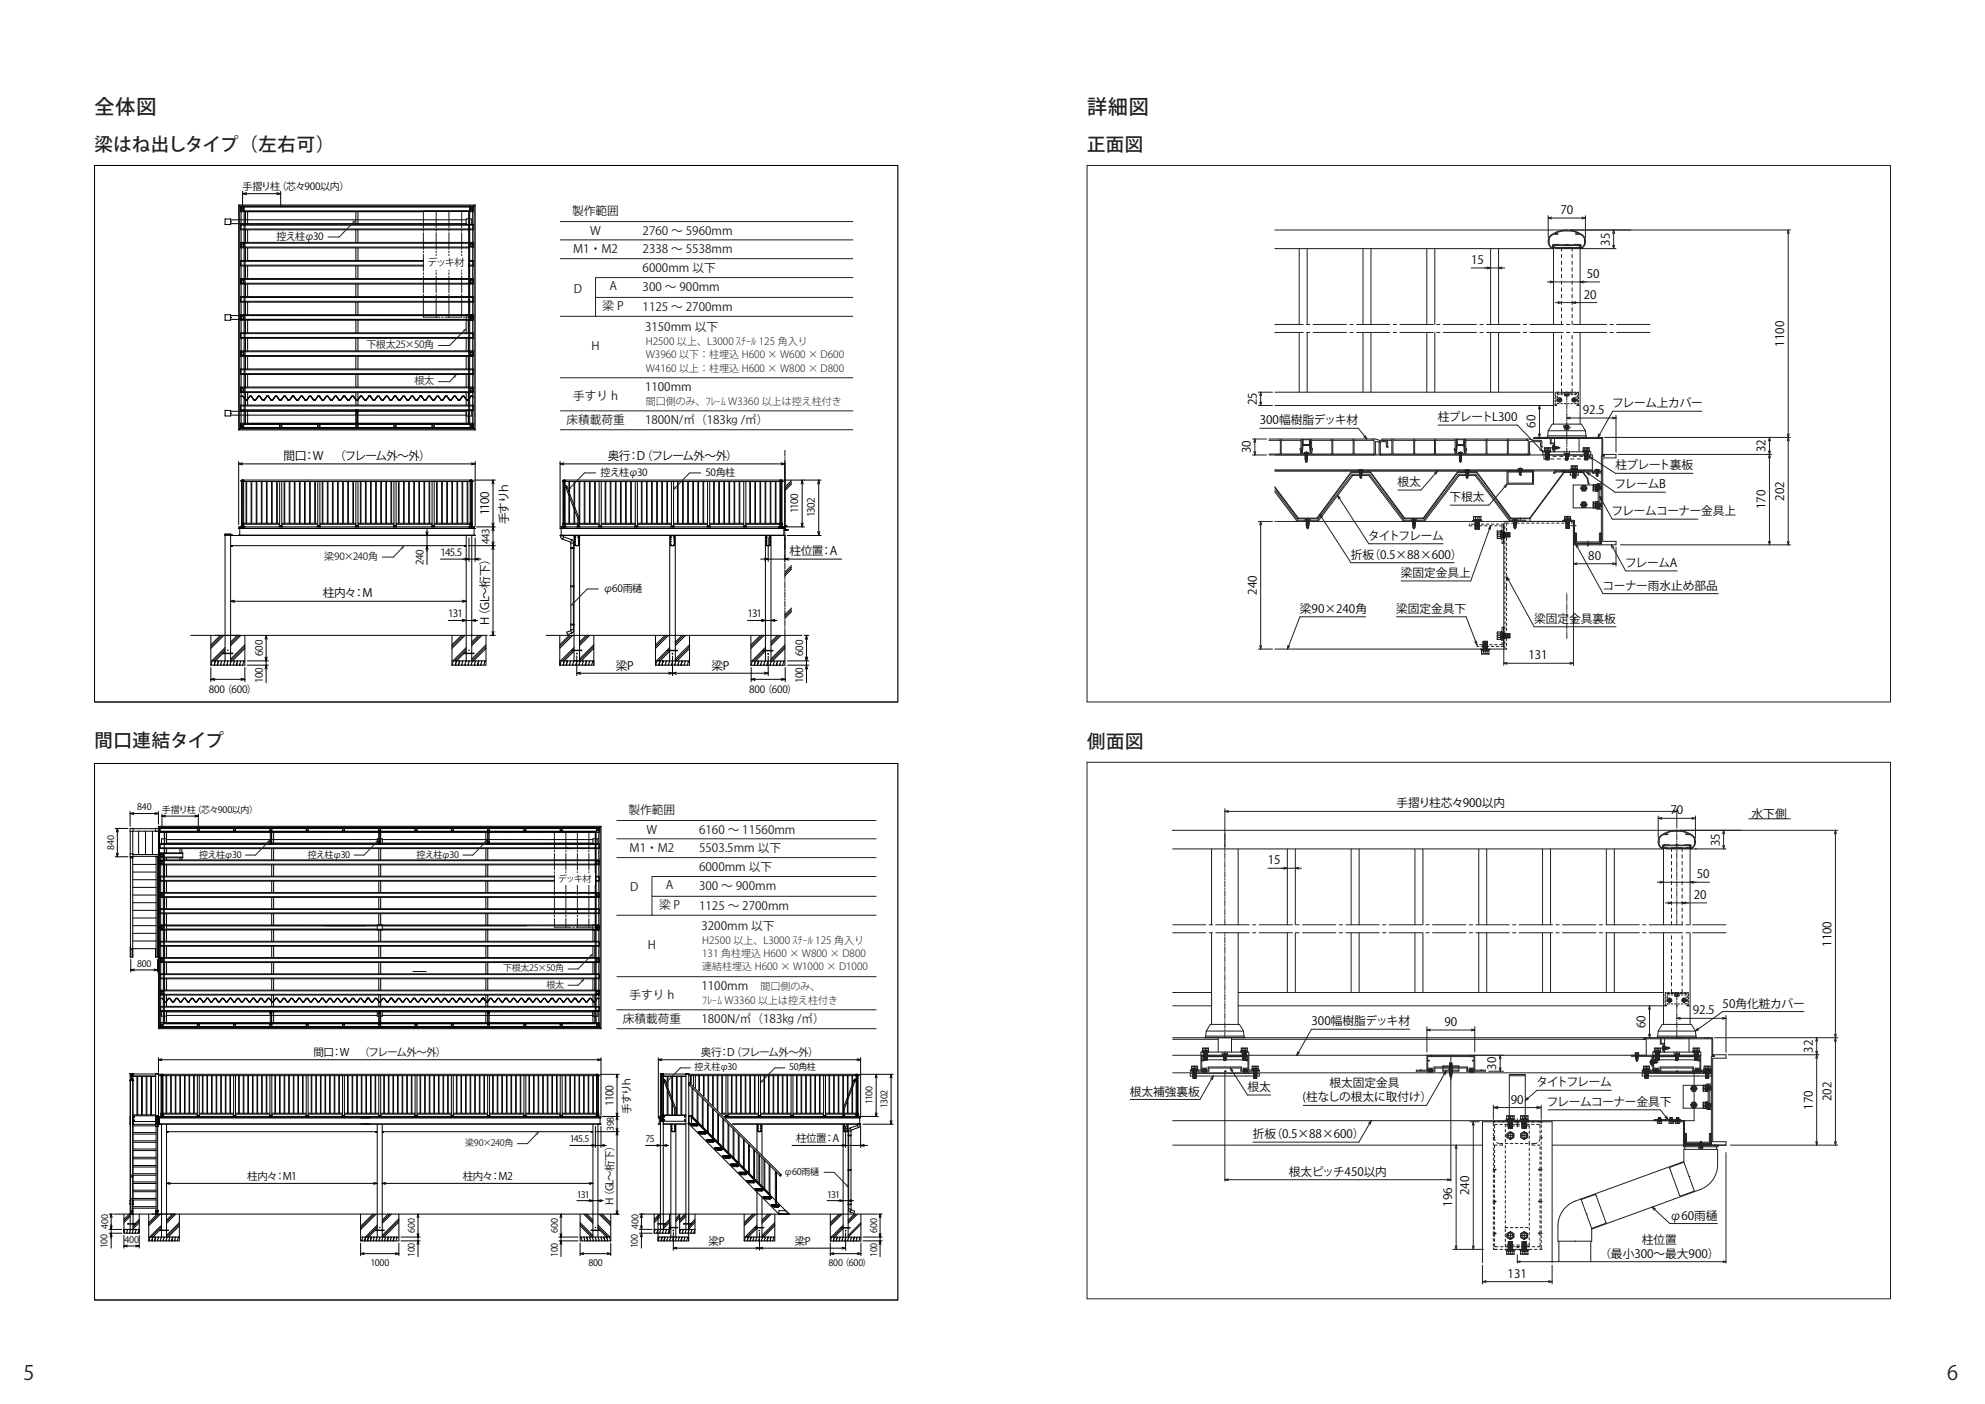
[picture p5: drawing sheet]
<svg xmlns="http://www.w3.org/2000/svg" width="420mm" height="297mm" viewBox="0 0 420 297" stroke-linecap="round" stroke-linejoin="round" font-family="sans-serif">
<defs><g id="words">
<g font-size="4.2" fill="#231f20">
<text x="20" y="24">全体図</text>
<text x="230" y="24">詳細図</text>
<text x="5" y="292">5</text>
<text x="412" y="292">6</text>
</g>
<g font-size="3.9" fill="#231f20">
<text x="20" y="31.9">梁はね出しタイプ（左右可）</text>
<text x="230" y="31.9">正面図</text>
<text x="20" y="158">間口連結タイプ</text>
<text x="230" y="158.2">側面図</text>
</g>
<g font-size="2.5" fill="#231f20">
<text x="121.1" y="45.5">製作範囲</text>
<text x="121.3" y="53.6">M1・M2</text>
<text x="124.9" y="49.7">W</text>
<text x="133.5" y="49.7">2760 ～ 5960mm</text>
<text x="133.5" y="53.6">2338 ～ 5538mm</text>
<text x="133.5" y="57.6">6000mm 以下</text>
<text x="121.4" y="61.9">D</text>
<text x="127.5" y="65.6">梁 P 　1125 ～ 2700mm</text>
<text x="128.9" y="61.4">A</text>
<text x="133.5" y="61.6">300 ～ 900mm</text>
<text x="134" y="70.1">3150mm 以下</text>
<text x="125.1" y="74.1">H</text>
<text x="134" y="82.8">1100mm</text>
<text x="119.8" y="89.8">床積載荷重</text>
<text x="121.3" y="84.6">手すり h</text>
<text x="134" y="89.8">1800N/㎡（183㎏ /㎡）</text>
<text x="133" y="172.2">製作範囲</text>
<text x="136.8" y="176.4">W</text>
<text x="145.4" y="176.4">6160 ～ 11560mm</text>
<text x="133.2" y="180.3">M1・M2</text>
<text x="145.4" y="180.3">5503.5mm 以下</text>
<text x="145.4" y="184.3">6000mm 以下</text>
<text x="133.3" y="188.6">D</text>
<text x="140.9" y="188.1">A</text>
<text x="145.4" y="188.3">300 ～ 900mm</text>
<text x="139.4" y="192.3">梁 P 　1125 ～ 2700mm</text>
<text x="145.9" y="196.8">3200mm 以下</text>
<text x="137.1" y="200.8">H</text>
<text x="145.9" y="209.5">1100mm</text>
<text x="133.2" y="211.3">手すり h</text>
<text x="131.8" y="216.5">床積載荷重</text>
<text x="145.9" y="216.5">1800N/㎡（183㎏ /㎡）</text>
</g>
<g font-size="2.5" fill="#030303">
<text x="330.2" y="45.3">70</text>
<text x="340.6" y="52" transform="rotate(-90 340.6 52)">35</text>
<text x="311.3" y="55.8">15</text>
<text x="335.7" y="58.8">50</text>
<text x="335.1" y="63.2">20</text>
<text x="377.5" y="73.3" transform="rotate(-90 377.5 73.3)">1100</text>
<text x="265.9" y="85.7" transform="rotate(-90 265.9 85.7)">25</text>
<text x="266.6" y="89.8">300幅樹脂デッキ材</text>
<text x="304.2" y="89.1">柱プレートL300</text>
<text x="334.9" y="87.6">92.5</text>
<text x="341.1" y="86.2">フレーム上カバー</text>
<text x="264.7" y="95.9" transform="rotate(-90 264.7 95.9)">30</text>
<text x="324.9" y="90.5" transform="rotate(-90 324.9 90.5)">60</text>
<text x="373.6" y="95.7" transform="rotate(-90 373.6 95.7)">32</text>
<text x="60" y="97.3">間口：W　（フレーム外～外）</text>
<text x="128.6" y="97.3">奥行：D（フレーム外～外）</text>
<text x="341.8" y="99.3">柱プレート裏板</text>
<text x="295.7" y="102.8">根太</text>
<text x="306.7" y="106">下根太</text>
<text x="341.6" y="103.3">フレームB</text>
<text x="373.6" y="107.7" transform="rotate(-90 373.6 107.7)">170</text>
<text x="377.5" y="105.9" transform="rotate(-90 377.5 105.9)">202</text>
<text x="103.5" y="108.9" transform="rotate(-90 103.5 108.9)">1100</text>
<text x="107.5" y="110.9" transform="rotate(-90 107.5 110.9)">手すりｈ</text>
<text x="341" y="109">フレームコーナー金具上</text>
<text x="167" y="117.4">柱位置：A</text>
<text x="285.8" y="118.2">折板</text>
<text x="289.5" y="114.2">タイトフレーム</text>
<text x="289.6" y="118.2">（0.5×88×600）</text>
<text x="336.1" y="118.4">80</text>
<text x="343.8" y="119.9">フレームA</text>
<text x="265.9" y="125.8" transform="rotate(-90 265.9 125.8)">240</text>
<text x="296.4" y="122.1">梁固定金具上</text>
<text x="339.1" y="124.7">コーナー雨水止め部品</text>
<text x="68.3" y="126.4">柱内々：M</text>
<text x="275" y="129.6">梁90×240角</text>
<text x="295.4" y="129.6">梁固定金具下</text>
<text x="324.6" y="131.7">梁固定金具裏板</text>
<text x="103.5" y="132.2" transform="rotate(-90 103.5 132.2)">H（GL～桁下）</text>
<text x="130.3" y="141.7">梁P</text>
<text x="150.6" y="141.7">梁P</text>
<text x="323.4" y="139.4">131</text>
<text x="295.5" y="170.8">手摺り柱芯々900以内</text>
<text x="353.4" y="172.3">70</text>
<text x="370.6" y="173">水下側</text>
<text x="363.9" y="179" transform="rotate(-90 363.9 179)">35</text>
<text x="268.3" y="182.8">15</text>
<text x="359" y="185.8">50</text>
<text x="358.4" y="190.2">20</text>
<text x="387.5" y="200.3" transform="rotate(-90 387.5 200.3)">1100</text>
<text x="358.2" y="214.6">92.5</text>
<text x="364.5" y="213.1">50角化粧カバー</text>
<text x="277.5" y="216.9">300幅樹脂デッキ材</text>
<text x="305.6" y="217.1">90</text>
<text x="348.2" y="217.5" transform="rotate(-90 348.2 217.5)">60</text>
<text x="316.6" y="226.3" transform="rotate(-90 316.6 226.3)">30</text>
<text x="383.5" y="222.7" transform="rotate(-90 383.5 222.7)">32</text>
<text x="239.1" y="231.7">根太補強裏板</text>
<text x="264" y="230.8">根太</text>
<text x="275.6" y="233">(柱なしの根太に取付け）</text>
<text x="281.3" y="230">根太固定金具</text>
<text x="319.7" y="233.5">90</text>
<text x="325.1" y="229.8">タイトフレーム</text>
<text x="327.3" y="233.9">フレームコーナー金具下</text>
<text x="387.5" y="232.9" transform="rotate(-90 387.5 232.9)">202</text>
<text x="383.5" y="234.7" transform="rotate(-90 383.5 234.7)">170</text>
<text x="265.1" y="240.8">折板</text>
<text x="268.9" y="240.8">（0.5×88×600）</text>
<text x="272.7" y="248.7">根太ピッチ450以内</text>
<text x="307.3" y="255.3" transform="rotate(-90 307.3 255.3)">196</text>
<text x="310.9" y="252.8" transform="rotate(-90 310.9 252.8)">240</text>
<text x="353.3" y="258">φ60雨樋</text>
<text x="347.4" y="263">柱位置</text>
<text x="338.4" y="266.1">（最小300～最大900）</text>
<text x="319" y="270.3">131</text>
</g>
<g font-size="2.2" fill="#030303">
<text x="66.3" y="223.4">間口：W　（フレーム外～外）</text>
<text x="148.3" y="223.4">奥行：D（フレーム外～外）</text>
<text x="129.8" y="233.9" transform="rotate(-90 129.8 233.9)">1100</text>
<text x="133.4" y="235.7" transform="rotate(-90 133.4 235.7)">手すりｈ</text>
<text x="168.4" y="241.6">柱位置：A</text>
<text x="52.3" y="249.6">柱内々：M1</text>
<text x="97.9" y="249.6">柱内々：M2</text>
<text x="129.8" y="254.9" transform="rotate(-90 129.8 254.9)">H（GL～桁下）</text>
<text x="149.9" y="263.4">梁P</text>
<text x="168.1" y="263.4">梁P</text>
</g>
<g font-size="2.1" fill="#030303">
<text x="51.3" y="40.2">手摺り柱（芯々900以内）</text>
<text x="58.5" y="50.7">控え柱φ30</text>
<text x="127" y="100.6">控え柱φ30</text>
<text x="149.3" y="100.6">50角柱</text>
<text x="168.9" y="108.5" transform="rotate(-90 168.9 108.5)">1100</text>
<text x="172.4" y="109.5" transform="rotate(-90 172.4 109.5)">1302</text>
<text x="89.6" y="119.4" transform="rotate(-90 89.6 119.4)">240</text>
<text x="93.2" y="117.6">145.5</text>
<text x="103.6" y="115.1" transform="rotate(-90 103.6 115.1)">443</text>
<text x="127.6" y="125.2">φ60雨樋</text>
<text x="94.9" y="130.5">131</text>
<text x="158.2" y="130.5">131</text>
<text x="55.6" y="138.8" transform="rotate(-90 55.6 138.8)">600</text>
<text x="169.9" y="138.8" transform="rotate(-90 169.9 138.8)">600</text>
<text x="44.2" y="146.6">800（600）</text>
<text x="55.6" y="144.4" transform="rotate(-90 55.6 144.4)">100</text>
<text x="158.5" y="146.6">800（600）</text>
<text x="169.9" y="144.4" transform="rotate(-90 169.9 144.4)">100</text>
</g>
<text font-size="2.1" fill="#211814" x="90.4" y="56.3">デッキ材</text>
<g font-size="2.1" fill="#231f20">
<text x="77.5" y="73.7">下根太25×50角</text>
<text x="134" y="72.9">H2500 以上、L3000 ｽﾁｰﾙ 125 角入り</text>
<text x="134" y="75.8">W3960 以下：柱埋込 H600 × W600 × D600</text>
<text x="87.7" y="81.3">根太</text>
<text x="134" y="78.6">W4160 以上：柱埋込 H600 × W800 × D800</text>
<text x="134" y="85.7">間口側のみ、ﾌﾚｰﾑ W3360 以上は控え柱付き</text>
<text x="68.6" y="118.4">梁90×240角</text>
<text x="145.9" y="199.6">H2500 以上、L3000 ｽﾁｰﾙ 125 角入り</text>
<text x="145.9" y="202.5">131 角柱埋込 H600 × W800 × D800</text>
<text x="145.9" y="205.3">連結柱埋込 H600 × W1000 × D1000</text>
<text x="158.3" y="209.3">間口側のみ、</text>
<text x="145.9" y="212.3">ﾌﾚｰﾑ W3360 以上は控え柱付き</text>
</g>
<g font-size="1.9" fill="#030303">
<text x="29" y="171.4">840</text>
<text x="34.3" y="172">手摺り柱（芯々900以内）</text>
<text x="24.2" y="179.7" transform="rotate(-90 24.2 179.7)">840</text>
<text x="42.1" y="181.4">控え柱φ30</text>
<text x="65.1" y="181.4">控え柱φ30</text>
<text x="88.1" y="181.4">控え柱φ30</text>
<text x="29" y="204.5">800</text>
<text x="147" y="226.4">控え柱φ30</text>
<text x="167" y="226.4">50角柱</text>
<text x="184.6" y="233.5" transform="rotate(-90 184.6 233.5)">1100</text>
<text x="129.9" y="239.2" transform="rotate(-90 129.9 239.2)">398</text>
<text x="187.8" y="234.4" transform="rotate(-90 187.8 234.4)">1302</text>
<text x="120.6" y="241.7">145.5</text>
<text x="136.6" y="241.7">75</text>
<text x="165.9" y="248.5">φ60雨樋</text>
<text x="122" y="253.3">131</text>
<text x="175" y="253.3">131</text>
<text x="22.9" y="260" transform="rotate(-90 22.9 260)">400</text>
<text x="26.3" y="262.9">400</text>
<text x="87.8" y="260.8" transform="rotate(-90 87.8 260.8)">600</text>
<text x="118.1" y="260.8" transform="rotate(-90 118.1 260.8)">600</text>
<text x="135.1" y="260" transform="rotate(-90 135.1 260)">400</text>
<text x="185.6" y="260.8" transform="rotate(-90 185.6 260.8)">600</text>
<text x="22.8" y="264" transform="rotate(-90 22.8 264)">100</text>
<text x="78.4" y="267.8">1000</text>
<text x="87.8" y="265.8" transform="rotate(-90 87.8 265.8)">100</text>
<text x="118.1" y="265.8" transform="rotate(-90 118.1 265.8)">100</text>
<text x="124.5" y="267.8">800</text>
<text x="134.9" y="264" transform="rotate(-90 134.9 264)">100</text>
<text x="175.3" y="267.8">800（600）</text>
<text x="185.6" y="265.8" transform="rotate(-90 185.6 265.8)">100</text>
</g>
<text font-size="1.9" fill="#211814" x="118.1" y="186.5">デッキ材</text>
<g font-size="1.9" fill="#231f20">
<text x="106.5" y="205.5">下根太25×50角</text>
<text x="115.6" y="208.9">根太</text>
<text x="98.4" y="242.4">梁90×240角</text>
</g>
</g></defs>
<path d="M20 35h170v113.5h-170zM230 35h170v113.5h-170zM20 161.5h170v113.5h-170zM230 161.2h170v113.5h-170z" fill="none" stroke="#231f20" stroke-width=".21"/>
<g fill="none" stroke="#030303" stroke-width=".21">
<path d="M20 35h170v113.5h-170zM47.6 46.3h1.2v1.2h-1.2zM48.8 46.9h.1M48.8 46.5h1.7M48.8 47.3h1.7M50.5 43.4h50M50.5 43.4v47.5M50.5 43.4l.5 .5M50.7 43.6h49.6v47.1h-49.6zM51 43.6v46.8h49v-46.8M51.3 41l.8 .2M51.3 40.5v3"/>
<path d="M51.3 41h8.1M51.6 43.6v46.2h47.8v-46.2M51.7 44.5l.2 .2M51.9 44.8h37.7M51.9 44.7v44.9M51.9 58.9h37.7M51.9 56.3h37.7M51.9 55.1h37.7M51.9 52.4h37.7M51.9 51.3h37.7M51.9 48.6h37.7M51.9 47.4h37.7"/>
<path d="M51.9 44.7h47.3M51.9 59.1h37.7M51.9 59.9h37.7M51.9 55.3h37.7M51.9 56.1h37.7M51.9 51.5h37.7M51.9 52.3h37.7M51.9 47.6h37.7M51.9 48.4h37.7M51.9 44.8v2.6M51.9 48.6v2.7M51.9 52.4v2.7"/>
<path d="M51.9 56.3v2.6M52.1 40.8l-.8 .2M52.4 44.8v2.6M52.4 48.6v2.7M52.4 52.4v2.7M52.4 56.3v2.6M58.6 40.8l.8 .2M59.4 40.5v3M59.4 41l-.8 .2M75.3 44.8v2.6M75.3 48.6v2.7M75.3 52.4v2.7"/>
<path d="M75.3 56.3v2.6M75.7 44.8v2.6M75.7 48.6v2.7M75.7 52.4v2.7M75.7 56.3v2.6M99.1 59.9h.1M99.1 56.1h.1M99.1 52.3h.1M99.1 48.4h.1M99.2 44.7v44.9M100.5 43.4v47.5M100.5 43.4l-1.3 1.3"/>
<path d="M47.6 66.6h1.2v1.1h-1.2zM48.8 67.2h.1M48.8 66.8h1.7M48.8 67.6h1.7M50.7 67.2h.3M51.9 79.2h47.3M51.9 78h47.3M51.9 75.4h47.3M51.9 74.2h47.3M51.9 71.6h47.3M51.9 70.4h47.3M51.9 67.7h47.3"/>
<path d="M51.9 66.6h37.7M51.9 63.9h37.7M51.9 62.7h37.7M51.9 60.1h37.7M51.9 78.2h47.3M51.9 79h47.3M51.9 74.4h47.3M51.9 75.2h47.3M51.9 70.6h47.3M51.9 71.4h47.3M51.9 67.6h47.3M51.9 66.8h37.7"/>
<path d="M51.9 62.9h37.7M51.9 63.7h37.7M51.9 60.1v2.6M51.9 63.9v2.7M51.9 67.7v2.7M51.9 71.6v2.6M51.9 75.4v2.6M51.9 79.2v2.7M52.4 60.1v2.6M52.4 63.9v2.7M52.4 67.7v2.7M52.4 71.6v2.6"/>
<path d="M52.4 75.4v2.6M52.4 79.2v2.7M75.3 60.1v2.6M75.3 63.9v2.7M75.3 67.7v2.7M75.3 71.6v2.6M75.3 75.4v2.6M75.3 79.2v2.7M75.7 60.1v2.6M75.7 63.9v2.7M75.7 67.7v2.7M75.7 71.6v2.6"/>
<path d="M75.7 75.4v2.6M75.7 79.2v2.7M98.6 67.7v2.7M98.6 71.6v2.6M98.6 75.4v2.6M98.6 79.2v2.7M99.1 67.7v2.7M99.1 71.6v2.6M99.1 75.4v2.6M99.1 79.2v2.7M99.1 63.7h.1M99.2 67.2h1.1"/>
<path d="M47.6 86.8h1.2v1.2h-1.2zM48.8 87.4h.1M48.8 87h1.7M48.8 87.8h1.7M50.5 90.9h50M50.5 97.6v13.3M50.5 98.1l.8 .2M50.5 98.1h50M51 83.9h.1M51.1 83.8l-.1 .1M51.1 83.8h.1M51.1 83.8h.3"/>
<path d="M51.3 97.9l-.8 .2M51.4 83.8h.1M51.4 83.8l.6 .8M51.9 89.6l-1.4 1.3M51.9 86.9h47.3M51.9 85.7h47.3M51.9 89.5h47.3M51.9 89.6h47.3M51.9 83h47.3M51.9 81.9h47.3M51.9 85.9h47.3M51.9 86.7h47.3"/>
<path d="M51.9 82.1h47.3M51.9 82.9h47.3M51.9 83v2.7M51.9 86.9v2.6M52 84.6h.1M52 84.6h.3M52.1 84.6h.1M52.3 84.6h.1M52.3 84.6h-.2M52.4 83v2.7M52.4 86.9v2.6M52.9 83.8l-.6 .8"/>
<path d="M52.9 83.8h.1M52.9 83.8h.3M52.9 83.9l-.6 .7M52.9 83.9h.3M53.1 83.8l.1 .1M53.2 83.9l.5 .7M53.2 83.8h.1M53.2 83.8l.6 .8M53.7 84.6h.1M53.7 84.6h.4M53.8 84.6h.1M53.8 84.6h.3"/>
<path d="M54.1 84.6h.1M54.7 83.8l-.6 .8M54.7 83.8h.1M54.7 83.8h.3M54.7 83.9l-.6 .7M54.7 83.9h.3M54.9 83.8l.1 .1M55 83.9l.5 .7M55 83.8h.1M55 83.8l.6 .8M55.5 84.6h.1M55.5 84.6h.4"/>
<path d="M55.6 84.6h.1M55.6 84.6h.3M55.9 84.6h.1M56.4 83.9h.1M56.5 83.8l-.6 .8M56.5 83.8l-.1 .1M56.5 83.8h.1M56.5 83.8h.3M56.5 83.9h.3M56.5 83.9l-.6 .7M56.5 83.8v.1M56.7 83.8l.1 .1"/>
<path d="M56.8 83.9l.5 .7M56.8 83.8h.1M56.8 83.8l.6 .8M56.8 83.8l.1 .2M56.9 84h.1M57.3 84.6h.1M57.3 84.6h.4M57.4 84.6h.1M57.4 84.6h.3M57.5 84.6h.1M57.7 84.6h.1M58.3 83.8l-.6 .8"/>
<path d="M58.3 83.8h.1M58.3 83.8h.3M58.3 83.9h.3M58.3 83.9l-.6 .7M58.3 83.8v.1M58.5 83.8l.1 .1M58.6 83.9l.5 .7M58.6 83.8h.1M58.6 83.8l.6 .8M59.1 84.6h.1M59.1 84.6h.4M59.2 84.6h.1"/>
<path d="M59.2 84.6h.3M59.5 84.6h.1M60.1 83.8l-.6 .8M60.1 83.8h.1M60.1 83.8h.3M60.1 83.9h.3M60.1 83.9l-.6 .7M60.1 83.8v.1M60.3 83.8l.1 .1M60.4 83.9l.5 .7M60.4 83.8l.6 .8M60.4 83.8h.1"/>
<path d="M60.9 84.6h.1M61 84.6h.1M61 84.6h.3M61.3 84.6h.1M61.8 83.9h.1M61.9 83.8l-.6 .8M61.9 83.8l-.1 .1M61.9 83.8h.1M61.9 83.8h.3M61.9 83.9h.3M61.9 83.9l-.6 .7h-.4M61.9 83.8v.1"/>
<path d="M62.1 83.8l.1 .1M62.2 83.9l.5 .7M62.2 83.8h.1M62.2 83.8l.1 .2M62.2 83.8l.6 .8M62.3 84h.1M62.7 84.6h.1M62.7 84.6h.4M62.8 84.6h.1M62.9 84.6h.1M63.1 84.6h.1M63.7 83.8l-.6 .8h-.3"/>
<path d="M63.7 83.8h.3l.6 .8M63.7 83.8h.1M63.7 83.9h.3M63.7 83.9l-.6 .7M63.7 83.8v.1M63.9 83.8l.1 .1M64 83.9l.5 .7M64.5 84.6h.1M64.5 84.6h.4M64.6 84.6h.1M64.6 84.6h.3M64.9 84.6h.1"/>
<path d="M65.5 83.8h.1M65.5 83.8h.3l.6 .8M65.5 83.8l-.6 .8M65.5 83.9h.3M65.5 83.9l-.6 .7M65.5 83.8v.1M65.7 83.8l.1 .1M65.8 83.9l.5 .7M66.3 84.6h.1M66.3 84.6h.4M66.4 84.6h.1M66.4 84.6h.3"/>
<path d="M66.7 84.6h.1M67.2 83.9h.1M67.3 83.8l-.6 .8M67.3 83.8l-.1 .1M67.3 83.8h.1M67.3 83.8h.3M67.3 83.9h.3M67.3 83.9l-.6 .7M67.3 83.8v.1M67.5 83.8l.1 .1M67.6 83.9l.5 .7M67.6 83.8h.1"/>
<path d="M67.6 83.8l.1 .2M67.7 84h.1M68.1 84.6h.1M68.1 84.6h.4M68.3 84.6h.1M68.5 84.6h.1M69.1 83.9h.3M69.1 83.9l-.6 .7M69.1 83.8v.1M69.3 83.8l.1 .1M69.4 83.9l.5 .7M69.4 83.8h-.3l-.6 .8h-.3l-.6-.8"/>
<path d="M69.4 83.8l.6 .8M69.4 83.8h.1M69.9 84.6h.1M69.9 84.6h.4M70 84.6h.1M70 84.6h.3M70.3 84.6h.1M70.9 83.8h.1M70.9 83.8h.3M70.9 83.8l-.6 .8M70.9 83.9h.3M70.9 83.9l-.6 .7"/>
<path d="M70.9 83.8v.1M71.1 83.8l.1 .1M71.2 83.9l.5 .7M71.2 83.8h.1M71.2 83.8l.6 .8M71.7 84.6h.1M71.7 84.6h.4M71.8 84.6h.3M72.1 84.6h.1M72.6 83.9h.1M72.7 83.8l-.1 .1M72.7 83.8l-.6 .8"/>
<path d="M72.7 83.8h.3M72.7 83.8h.1M72.7 83.9h.3M72.7 83.9l-.6 .7M72.7 83.8v.1M72.9 83.8l.1 .1M73 83.9l.5 .7M73 83.8h.1M73 83.8l.1 .2M73 83.8l.6 .8M73.1 84h.1M73.5 84.6h.1"/>
<path d="M73.5 84.6h.4M73.6 84.6h.3M73.7 84.6h.1M73.9 84.6h.1M74.5 83.9h.3M74.5 83.9l-.6 .7M74.5 83.8v.1M74.7 83.8l.1 .1M74.8 83.9l.5 .7M74.8 83.8h-.3l-.6 .8M74.8 83.8l.6 .8M74.8 83.8h.1"/>
<path d="M75.3 83v2.7M75.3 86.9v2.6M75.3 86.7v.6h.4v-.6M75.3 84.6h.1M75.3 84.6h.4M75.4 84.6h.1M75.4 84.6h.3M75.4 87v2.5M75.4 89.4h.2l.1 .5h-.4zM75.7 87v2.5M75.7 84.6h.1M75.7 83v2.7"/>
<path d="M75.7 86.9v2.6M76.3 83.8h.1M76.3 83.8h.3M76.3 83.8l-.6 .8M76.3 83.9h.3M76.3 83.9l-.6 .7M76.3 83.8v.1M76.5 83.8l.6 .8M76.6 83.9l.5 .7M76.6 83.8h.1M76.6 83.8l.6 .8M77.1 84.6h.1"/>
<path d="M77.1 84.6h.4M77.2 84.6h.1M77.2 84.6h.3M77.5 84.6h.1M78 83.9h.1M78.1 83.8l-.6 .8M78.1 83.8l-.1 .1M78.1 83.8h.1M78.1 83.8h.3M78.1 83.9h.3M78.1 83.9l-.6 .7M78.1 83.8v.1"/>
<path d="M78.3 83.8l.1 .1M78.4 83.9l.5 .7M78.4 83.8h.1M78.4 83.8l.1 .2M78.4 83.8l.6 .8M78.9 84.6h.1M78.9 84.6h.4M79 84.6h.1M79 84.6h.3M79.1 84.6h.1M79.3 84.6h.1M79.9 83.8l-.6 .8"/>
<path d="M79.9 83.8h.1M79.9 83.8h.3M79.9 83.9h.3M79.9 83.9l-.6 .7M79.9 83.8v.1M80.1 83.8l.1 .1M80.2 83.9l.5 .7M80.2 83.8l.6 .8M80.2 83.8h.1M80.7 84.6h.1M80.7 84.6h.4M80.8 84.6h.1"/>
<path d="M80.8 84.6h.3M81.1 84.6h.1M81.7 83.8l-.6 .8M81.7 83.8h.1M81.7 83.8h.3M81.7 83.9h.3M81.7 83.9l-.6 .7M81.7 83.8v.1M81.9 83.8l.1 .1M82 83.9l.5 .7M82 83.8h.1M82 83.8l.6 .8"/>
<path d="M82.5 84.6h.1M82.5 84.6h.4M82.6 84.6h.1M82.6 84.6h.3M82.9 84.6h.1M83.4 83.9h.1M83.5 83.8l-.6 .8M83.5 83.8l-.1 .1M83.5 83.8h.1M83.5 83.8h.3M83.5 83.9l-.6 .7M83.5 83.9h.3"/>
<path d="M83.5 83.8v.1M83.7 83.8l.1 .1M83.8 83.9l.5 .7M83.8 83.8l.1 .2M83.8 83.8l.6 .8M83.8 83.8h.1M84.3 84.6h.1M84.3 84.6h.4M84.4 84.6h.1M84.4 84.6h.3M84.5 84.6h.1M84.7 84.6h.1"/>
<path d="M85.3 83.8h.1M85.3 83.8h.3M85.3 83.8l-.6 .8M85.3 83.9h.3M85.3 83.9l-.6 .7M85.3 83.8v.1M85.5 83.8l.6 .8M85.6 83.9l.6 .7M85.6 83.8l.6 .8M85.6 83.8h.1M86.1 84.6h.4M86.2 84.6h.1"/>
<path d="M86.2 84.6h.3M86.5 84.6h.1M87.1 83.8l-.6 .8M87.1 83.8h.1M87.1 83.8h.3M87.1 83.9h.3M87.1 83.9l-.6 .7M87.1 83.8v.1M87.3 83.8l.6 .8M87.4 83.9l.6 .7M87.4 83.8h.1M87.4 83.8l.6 .8"/>
<path d="M87.9 84.6h.4M88 84.6h.1M88 84.6h.3M88.3 84.6h.1M88.9 83.8l-.6 .8M88.9 83.8l-.1 .1M88.9 83.8h.1M88.9 83.8h.3M88.9 83.9h.3M88.9 83.9l-.6 .7M88.9 83.8v.1M89.1 83.8l.1 .1"/>
<path d="M89.2 83.9l.5 .7M89.2 83.8l.1 .2M89.2 83.8h.1M89.2 83.8l.6 .8M89.3 84h.1M89.7 84.6h.1M89.7 84.6h.4M89.8 84.6h.1M89.8 84.6h.3M89.9 84.6h.1M90.1 84.6h.1M90.7 83.8h.1"/>
<path d="M90.7 83.8h.3M90.7 83.8l-.6 .8M90.7 83.9h.3M90.7 83.9l-.6 .7M90.7 83.8v.1M90.9 83.8l.1 .1M91 83.9l.5 .7M91 83.8l.6 .8M91 83.8h.1M91.5 84.6h.1M91.5 84.6h.4M91.6 84.6h.1"/>
<path d="M91.6 84.6h.3M91.9 84.6h.1M92.5 83.8l-.6 .8M92.5 83.8h.1M92.5 83.8h.3M92.5 83.9h.3M92.5 83.9l-.6 .7M92.5 83.8v.1M92.7 83.8l.1 .1M92.8 83.9l.5 .7M92.8 83.8h.1M92.8 83.8l.6 .8"/>
<path d="M93.3 84.6h.1M93.3 84.6h.4M93.4 84.6h.1M93.4 84.6h.3M93.7 84.6h.1M94.3 83.8l-.6 .8M94.3 83.8l-.1 .1zM94.3 83.8h.1M94.3 83.8h.3M94.3 83.9h.3M94.3 83.9l-.6 .7M94.3 83.8v.1"/>
<path d="M94.5 83.8l.1 .1M94.6 83.9l.5 .7M94.6 83.8l.1 .2M94.6 83.8h.1M94.6 83.8l.6 .8M94.7 84h.1M95.1 84.6h.1M95.1 84.6h.4M95.2 84.6h.1M95.2 84.6h.3M95.3 84.6h.1M95.5 84.6h.1"/>
<path d="M96.1 83.8h.1M96.1 83.8h.3M96.1 83.8l-.6 .8M96.1 83.9h.3M96.1 83.9l-.6 .7M96.1 83.8v.1M96.3 83.8l.6 .8M96.4 83.9l.6 .7M96.4 83.8h.1M96.4 83.8l.6 .8M96.9 84.6h.4M97 84.6h.1"/>
<path d="M97 84.6h.3M97.3 84.6h.1M97.9 83.8l-.6 .8M97.9 83.8h.1M97.9 83.8h.3M97.9 83.9h.3M97.9 83.9l-.6 .7M97.9 83.8v.1M98.1 83.8l.1 .1M98.2 83.9l.6 .7M98.2 83.9l.5 .7M98.2 83.8h.1"/>
<path d="M98.2 83.8l.6 .8M98.6 83v2.7M98.6 86.9v2.6M98.7 84.6h.4M98.8 84.6h.1M98.8 84.6h.3M99.1 84.6h.1M99.1 83v2.7M99.1 86.9v2.6M99.2 89.6l1.3 1.3M99.7 83.8l-.6 .8M99.7 83.8h.1"/>
<path d="M99.7 83.8h.3M99.7 97.9l.8 .2M100 83.8h.1M100 83.8l.1 .2M100.1 84h.1M100.5 97.6v13.6M100.5 98.1l-.8 .2M118.5 97.6v14M118.5 98.1h47.6M118.5 98.1l.8 .2M119.3 97.9l-.8 .2M165.3 97.9l.8 .2"/>
<path d="M166.1 97.6v14M166.1 98.1l-.8 .2M47.6 113.3l52.9-.1-50 .1M48.8 115.4h49.8M49 113.2h.1M49 115.5h.1M49 113.3h.1M49 113.2v.1M49 115.4v.1M49 115.4l.1 .1M49.1 115.5h.1M49.1 113.2v.1"/>
<path d="M49.1 115.4v.1M49.1 113.2h.1M49.1 113.3h.1M50.5 111.4v.4h50l-50-.1M50.7 111.5v.2M50.7 111.8v1.4M50.7 111.4v.1M50.7 111.4h49.6M51 111.4h.7M51 111.4h.1M51 101.9h.1M51 111.3h.6"/>
<path d="M51 111.3v.1M51.1 101.6v.3M51.1 111.2l-.1 .1M51.1 111.2h.5M51.1 101.9v9.3M51.1 110.9h.1M51.2 113.3h.1M51.3 101.5h48.4l.3 .2v.2h-48.9M51.3 110.7h.1M51.3 101.5l-.2 .1M51.6 110.9h7.6M51.6 110.7h7.6"/>
<path d="M51.6 101.9v9.3M51.6 111.2v.1M51.6 111.3l.1 .1M51.7 111.4h.1M52.1 101.9v8.8M52.2 101.9v8.8M53.1 101.9v8.8M53.3 101.9v8.8M54.2 101.9v8.8M54.4 101.9v8.8M55.3 101.9v8.8M55.4 101.9v8.8"/>
<path d="M56.4 101.9v8.8M56.5 101.9v8.8M57.5 101.9v8.8M57.6 101.9v8.8M58.5 101.9v8.8M58.7 101.9v8.8M59.1 111.4h.6M59.1 111.4h.1M59.1 111.3v-.1l.6 .1M59.1 111.3h.6M59.1 111.3v.1M59.2 101.9v9.3"/>
<path d="M59.6 110.9h7.6M59.6 110.7h7.6M59.6 101.9v9.3M59.7 111.3v.1M59.7 111.4h.1M60.1 101.9v8.8M60.3 101.9v8.8M61.2 101.9v8.8M61.3 101.9v8.8M62.3 101.9v8.8M62.4 101.9v8.8M63.4 101.9v8.8"/>
<path d="M63.5 101.9v8.8M64.4 101.9v8.8M64.6 101.9v8.8M65.5 101.9v8.8M65.7 101.9v8.8M66.6 101.9v8.8M66.7 101.9v8.8M67.1 111.4h.7M67.1 111.4h.1M67.1 111.3h.7M67.1 111.3v.1M67.2 111.2l-.1 .1"/>
<path d="M67.2 111.2h.5M67.2 101.9v9.3M67.7 110.9h7.6M67.7 110.7h7.6M67.7 101.9v9.3M67.7 111.2l.1 .1M67.8 111.3v.1M67.8 111.4h.1M68.2 101.9v8.8M68.3 101.9v8.8M69.3 101.9v8.8M69.4 101.9v8.8"/>
<path d="M70.3 101.9v8.8M70.5 101.9v8.8M71.4 101.9v8.8M71.6 101.9v8.8M72.5 101.9v8.8M72.6 101.9v8.8M73.6 101.9v8.8M73.7 101.9v8.8M74.7 101.9v8.8M74.8 101.9v8.8M75.2 111.4h.6M75.2 111.4h.1"/>
<path d="M75.2 111.3h.6M75.2 111.3v.1M75.3 111.2h.5M75.3 111.2l-.1 .1M75.3 101.9v9.3M75.7 110.9h7.7M75.7 110.7h7.7M75.7 101.9v9.3M75.8 111.2v.1M75.8 111.3v.1M75.8 111.4h.1M76.2 101.9v8.8"/>
<path d="M76.4 101.9v8.8M77.3 101.9v8.8M77.5 101.9v8.8M78.4 101.9v8.8M78.5 101.9v8.8M79.5 101.9v8.8M79.6 101.9v8.8M80.6 101.9v8.8M80.7 101.9v8.8M81.6 101.9v8.8M81.8 101.9v8.8M82.7 101.9v8.8"/>
<path d="M82.9 101.9v8.8M83.3 111.4h.6M83.3 111.4h-.1M83.3 111.3v-.1l.6 .1M83.3 111.3h.6M83.3 111.3v.1M83.4 101.9v9.3M83.8 110.9h7.6M83.8 110.7h7.6M83.8 101.9v9.3M83.9 111.3v.1M83.9 111.4h.1"/>
<path d="M84.3 101.9v8.8M84.4 101.9v8.8M85.4 101.9v8.8M85.5 101.9v8.8M86.5 101.9v8.8M86.6 101.9v8.8M87.5 101.9v8.8M87.7 101.9v8.8M88.6 101.9v8.8M88.8 101.9v8.8M89.7 101.9v8.8M89.8 101.9v8.8"/>
<path d="M90.1 112.5l.3 .8 .2-.8M90.4 112v7.4M90.6 116.2l-.2-.8-.3 .9M90.8 101.9v8.8M90.9 101.9v8.8M91.3 111.4h.7M91.3 111.4h.1M91.3 111.3h.7M91.3 111.3v.1M91.4 111.2l-.1 .1M91.4 111.2h.5M91.4 101.9v9.3"/>
<path d="M91.9 101.9v9.3M91.9 110.9h7.6M91.9 110.7h7.6M91.9 111.2l.1 .1M92 111.3v.1M92 111.4h.1M92.4 101.9v8.8M92.5 101.9v8.8M93.2 118.3h8.6M93.4 101.9v8.8M93.6 101.9v8.8M94.5 101.9v8.8"/>
<path d="M94.7 101.9v8.8M95.6 101.9v8.8M95.7 101.9v8.8M96.7 101.9v8.8M96.8 101.9v8.8M97.8 101.9v8.8M97.9 101.9v8.8M98.3 115.5h.1M98.3 115.4l.1 .1M98.3 115.4v.1M98.4 118.1l.8 .2-.8 .2M98.4 115.5h.1"/>
<path d="M98.4 115.4v.1M98.6 113.3v21.1M98.8 101.9v8.8M99 101.9v8.8M99.1 115.4h5.7M99.2 113.8v5M99.4 111.4h.6M99.4 111.4h.1M99.4 111.3l.1-.1 .5 .1M99.4 111.3h.6M99.4 111.3v.1M99.5 101.9v9.3"/>
<path d="M99.7 110.7h.1M99.8 113.3h.1M99.8 113.3v21.1M99.9 101.9v9.3M100 101.9h.1M100 111.3v.1M100 111.4h.1M100.1 113.3h.1M100.3 111.4v.1M100.3 111.5v.2M100.3 111.8v1.4M100.3 101.6h4.5"/>
<path d="M100.5 113.8v5M100.8 111.5h4M101.3 118.1l-.8 .2 .8 .2M104.1 110.6l.4 1.7M104.1 114.6l.4 1.6M104.3 101.6l-.2 .8M104.3 101.6v32.8M104.3 101.6l.2 .8M104.5 110.6l-.4 1.7M104.5 114.6l-.4 1.7M118.5 113.2l47.6 .1zM118.6 113.3h.6"/>
<path d="M118.6 113.3l.2 .6 2 .8M118.7 113.3h.5M118.7 111.5v.2M118.7 111.8v1.4M118.7 111.5h.1M118.7 111.5h47.4M119 111.4v.1M119 101.9h.1M119 101.8l.1 .1M119 111.3l.1-.1 .6 .1M119 111.3h.7M119 111.3v.1"/>
<path d="M119 101.7v.1M119.1 101.9h.1M119.1 101.8v9.4M119.1 101.8l.5 .1M119.1 101.6l-.1 .1M119.1 101.6h.1M119.1 101.8h.1M119.1 110.9h.1M119.2 101.8h-.1M119.2 101.8h.1M119.2 101.6h.1M119.2 113.6h.1"/>
<path d="M119.2 113.6l2 .7 .1 .3v1.2M119.2 113.6l-.2 .5M119.2 113.3v.3M119.3 101.8h.1M119.3 110.8h.1M119.3 101.9h.1M119.4 101.8h.1M119.4 101.6h.1M119.5 101.6h.1M119.6 101.8h-.1M119.6 102.7l.3 .1v.2l-.3 .1M119.6 101.6v.1"/>
<path d="M119.6 101.9h45.4v9.3M119.6 101.8v9.4M119.6 101.9h.1M119.6 101.7v.1M119.6 101.8v.1M119.7 101.8l-.1 .1M119.7 101.7l-.4-.1-.3 .1M119.7 111.3v.2M119.7 110.7h7.1M119.7 110.9h7.1M119.7 103.1l.7 1.7M119.9 102.9l.5 1.2"/>
<path d="M120.4 101.9v8.8M120.5 101.9v8.8M120.5 105.2l1 2.4M120.5 104.4l1 2.5M120.8 115.8h.7M120.8 116h.7M120.8 114.9h.5M120.8 114.7v18.7M120.9 114.2l-.1 .5M121.3 116v7.9M121.5 113.3v21.1M121.5 101.9v8.8"/>
<path d="M121.6 101.9v8.8M121.6 108l.6 1.7v1M121.6 107.2l.9 2.4v1.1M122.1 111.5h.6M122.2 110.9v.3M122.5 110.9v.3M122.5 101.9v8.8M122.6 111.4v-.2h-.4v.2M122.6 113.3v21.1M122.7 101.9v8.8M123.6 101.9v8.8M123.8 101.9v8.8"/>
<path d="M124.7 101.9v8.8M124.9 101.9v8.8M125.8 101.9v8.8M126 101.9v8.8M126.7 111.3h.6M126.7 111.3v.2M126.7 111.2h.5M126.7 111.2v.1M126.8 101.9v9.3M127.2 110.7h7.2M127.2 110.9h7.2M127.2 101.9v9.3"/>
<path d="M127.2 111.2l.1 .1M127.3 111.3v.1M127.3 111.4v.1M128 101.9v8.8M128.2 101.9v8.8M129.1 101.9v8.8M129.3 101.9v8.8M130.2 101.9v8.8M130.3 101.9v8.8M131.3 101.9v8.8M131.4 101.9v8.8M132.4 101.9v8.8"/>
<path d="M132.5 101.9v8.8M133.4 101.9v8.8M133.6 101.9v8.8M134.3 111.4v.1M134.3 111.3h.7M134.3 111.3v.1M134.4 111.2l-.1 .1M134.4 111.2h.5M134.4 101.9v9.3M134.9 110.7h7.2M134.9 110.9h7.2M134.9 101.9v9.3"/>
<path d="M134.9 111.2l.1 .1M135 111.3v.2M135.7 101.9v8.8M135.8 101.9v8.8M136.8 101.9v8.8M136.9 101.9v8.8M137.9 101.9v8.8M138 101.9v8.8M138.9 101.9v8.8M139.1 101.9v8.8M140 101.9v8.8M140.2 101.9v8.8"/>
<path d="M141.1 101.9v8.8M141.2 101.9v8.8M141.7 113.3v21.1M142 111.4v.1M142 111.3v-.1l.6 .1M142 111.3h.6M142 111.3v.1M142.1 101.9v9.3M142.5 101.9v9.3M142.5 110.7h7.2M142.5 110.9h7.2M142.6 111.3v.1"/>
<path d="M142.6 111.4v.1M142.9 113.3v21.1M143.3 101.9v8.8M143.5 101.9v8.8M144.4 101.9v8.8M144.6 101.9v8.8M145.5 101.9v8.8M145.6 101.9v8.8M146.6 101.9v8.8M146.7 101.9v8.8M147.7 101.9v8.8M147.8 101.9v8.8"/>
<path d="M148.7 101.9v8.8M148.9 101.9v8.8M149.6 111.4v.1M149.6 111.3h.7M149.6 111.3v.1M149.7 111.2l-.1 .1M149.7 111.2h.5M149.7 101.9v9.3M150.2 110.7h7.2M150.2 110.9h7.2M150.2 101.9v9.3M150.2 111.2l.1 .1"/>
<path d="M150.3 111.3v.1M150.3 111.4v.1M151 101.9v8.8M151.1 101.9v8.8M152.1 101.9v8.8M152.2 101.9v8.8M153.2 101.9v8.8M153.3 101.9v8.8M154.2 101.9v8.8M154.4 101.9v8.8M155.3 101.9v8.8M155.5 101.9v8.8"/>
<path d="M156.4 101.9v8.8M156.5 101.9v8.8M157.3 111.4v.1M157.3 111.3v.1M157.3 111.3h.6M157.3 111.2v.1M157.3 111.2l.6 .1M157.4 101.9v9.3M157.8 101.9v9.3M157.8 110.7h7.2M157.8 110.9h7.2M157.9 111.3v.2"/>
<path d="M158.6 101.9v8.8M158.8 101.9v8.8M159.7 101.9v8.8M159.9 101.9v8.8M160.8 101.9v8.8M160.9 118.3h17.2M160.9 101.9v8.8M161.7 118.1l.8 .2-.8 .2M161.9 101.9v8.8M162 113.3v21.1M162 101.9v8.8M162.5 113.7v5.1"/>
<path d="M163 101.9v8.8M163.1 101.9v8.8M163.1 113.3v21.1M164 101.9v8.8M164.2 101.9v8.8M164.9 111.3l.1-.1 .6 .1M164.9 111.3h.7M164.9 111.3v.2M165 110.9h.1M165.2 101.6h-46.1M165.2 101.6h.1M165.2 101.9h.1"/>
<path d="M165.2 110.9h.1M165.2 101.6l.3 .1v.2M165.2 110.8h.1M165.4 110.9h.1M165.5 101.9v9.3M165.5 101.9h.1M165.6 101.9h.1M165.6 111.3v.1M165.6 111.4v.1M165.8 111.5h.1M165.8 111.5v.2M165.8 111.8v1.4"/>
<path d="M165.9 111.7h.1M165.9 111.7v.1M165.9 111.8h.1M166 111.7h.1M166 111.7v.1M166 112.1h.1M166 112v.1M166 112h.1M166 112h.7M166 111.3h.1M166 111.3v.1M166 111.3h.4"/>
<path d="M166 111.4h.1M166.1 111.3h.1M166.1 112.1h-.1M166.1 111.8l-47.6-.1h47.6v.6l-.1-.5M166.1 113.4v5.4M166.1 111.2l-.1 .2M166.1 112.1h.1M166.1 112h.1M166.1 112v.1M166.2 111.3h-.1M166.2 112l-.1 .1M166.2 111.3h.1"/>
<path d="M166.3 112l-.1 .1M166.3 111.3h.1M166.3 112v.1M166.4 111.3h-.1M166.4 112l-.1 .1M166.4 111.3h.1M166.4 112v.1M166.4 111.3h-.4M166.5 111.3h.1M166.5 112l-.1 .1M166.5 111.3h-.1M166.5 112v.1"/>
<path d="M166.6 112l-.1 .1M166.6 112.1h.1M166.7 112v.1M166.7 112.1h-.7M166.9 118.1l-.8 .2 .8 .2M167.5 119.6l-1.4 1.4M167.5 101.6l-1.4 1.4M167.5 102l-1.4 1.4M167.5 102.4l-1.4 1.4M40.4 134.4h62.7M44.6 139.8h7.2M44.6 134.4v6.3"/>
<path d="M44.9 139.8l-.3 .9M45.4 139.8l.1 .3M45.6 139.8l-.3 .9M46.1 139.8l.1 .3M46.3 139.8l-.4 .9M46.6 134.4l-2 2M46.8 139.8l.1 .3M46.9 139.8l-.3 .9M47 134.4l-2.4 2.4M47.2 138.2l-1.6 1.6M47.4 134.4l-2.8 2.8M47.4 139.8l.1 .3"/>
<path d="M47.6 139.8l-.3 .9M47.6 137.4l-2.4 2.4M47.6 134.4v-21.4h1.2v21.4M47.6 137l-2.8 2.8M47.6 137.8l-.4 .4M48.1 139.8l.1 .3M48.3 139.8l-.3 .9M48.8 127.2l.8 .2M48.8 127.2h49.8M49 139.8l-.4 .9M49.5 139.8v.3M49.6 139.8l-.3 .9"/>
<path d="M49.6 127l-.8 .2M50.1 139.8l.1 .3M50.2 134.4l-1.4 1.4M50.3 139.8l-.3 .9M50.6 134.4l-1.8 1.8M50.8 139.8l.1 .3M51 139.8l-.4 .9M51 134.4l-2.2 2.2M51.5 139.8l.1 .3M51.6 139.8l-.3 .9M51.8 134.4v6.3h-7.2M51.8 137.2l-2.6 2.6"/>
<path d="M51.8 136.8l-3 3 .1 .3M51.8 136.4l-3 3M95.6 139.8h7.2M95.6 134.4v6.3M96 139.8l-.4 .9M96.4 139.8l.1 .3M96.6 139.8l-.3 .9M97.1 139.8l.1 .3M97.3 139.8l-.3 .9M97.6 134.4l-2 2M97.8 139.8l.1 .3M97.8 127l.8 .2"/>
<path d="M98 139.8l-.4 .9M98 134.4l-2.4 2.4M98.2 138.2l-1.6 1.6M98.4 134.4l-2.8 2.8M98.5 139.8l.1 .3M98.6 139.8l-.3 .9M98.6 137l-2.8 2.8M98.6 137.4l-2.4 2.4M98.6 137.8l-.4 .4M98.6 127.2l-.8 .2M99.1 139.8l.1 .3M99.3 139.8l-.3 .9"/>
<path d="M100 139.8l-.3 .9M100.5 139.8l.1 .3M100.7 139.8l-.4 .9M101.1 139.8l.1 .3M101.2 134.4l-1.4 1.4M101.3 139.8l-.3 .9M101.6 134.4l-1.8 1.8M101.8 139.8l.1 .3M102 139.8l-.3 .9M102 134.4l-2.2 2.2M102.5 139.8l.1 .3M102.7 139.8l-.4 .9"/>
<path d="M102.8 134.4v6.3h-7.2M102.8 137.2l-2.6 2.6M102.8 136.8l-3 3 .1 .3M102.8 136.4l-3 3M103.6 134.4h1.2M104.1 133.6l.2 .8M104.5 133.6l-.2 .8M115.5 134.4h54.1M118.4 139.8h7.2M118.4 134.4v6.3M118.8 139.8l-.4 .9M119.3 139.8l.1 .3"/>
<path d="M119.4 139.8l-.3 .9M119.9 139.8l.1 .3M120.1 139.8l-.3 .9M120.4 134.4l-2 2M120.6 139.8l.1 .3M120.8 123.9h.7M120.8 132h.7M120.8 124.1h.7M120.8 132.2h.7M120.8 133.4l.1 .5M120.8 133.2h.5M120.8 133.4h.1"/>
<path d="M120.8 139.8l-.3 .9M120.8 134.4l-2.4 2.4M121.2 137.6l-2.2 2.2M121.2 134.4l-2.8 2.7M121.3 139.8l.1 .3M121.3 132.2v1.4l-1.2 .6-.2-.5 .9-.3M121.3 124.1v7.9M121.5 139.8l-.4 .9M121.5 137.4l-.2 .1M121.5 137l-2.9 2.8M121.5 137.7l-2.1 2.1M121.9 139.8l.1 .3"/>
<path d="M122.1 139.8l-.3 .9M122.6 139.8l.1 .3M122.8 139.8l-.3 .9M123.3 139.8l.1 .3M123.5 139.8l-.4 .9M124 139.8v.3M124 134.4l-1.4 1.4M124.1 139.8l-.3 .9M124.4 134.4l-1.8 1.8M124.6 139.8l.1 .3M124.8 139.8l-.3 .9M124.8 134.4l-2.2 2.2"/>
<path d="M125.3 139.8l.1 .3M125.5 139.8l-.4 .9M125.6 134.4v6.3h-7.2M125.6 137.1l-2.6 2.7M125.6 136.8l-3 3M125.6 136.4l-3 3M138.7 134.4v6.3M138.7 139.8h7.2M139 139.8l-.3 .9M139.5 139.8l.1 .3M139.7 139.8l-.3 .9M140.2 139.8l.1 .3"/>
<path d="M140.4 139.8l-.4 .9M140.7 134.4l-2 2M140.9 139.8v.3M141 139.8l-.3 .9M141.1 134.4l-2.4 2.4M141.3 138.2l-1.6 1.6M141.4 137.7l-2.1 2.1M141.5 134.4l-2.8 2.8M141.5 139.8l.1 .3M141.7 139.8l-.3 .9M141.7 137l-2.8 2.8M141.7 137.8l-.4 .4"/>
<path d="M141.7 137.4l-.2 .2M142.2 139.8l.1 .3M142.4 139.8l-.4 .9M143 139.8l-.3 .9M143.5 139.8l.1 .3M143.7 139.8l-.3 .9M144.2 139.8l.1 .3M144.3 134.4l-1.4 1.4M144.4 139.8l-.3 .9M144.7 134.4l-1.8 1.8M144.9 139.8l.1 .3M145.1 139.8l-.4 .9"/>
<path d="M145.1 134.4l-2.2 2.2M145.5 139.8l.1 .3M145.7 139.8l-.3 .9M145.9 134.4v6.3h-7.2M145.9 137.2l-2.6 2.6M145.9 136.8l-3 3 .1 .3M145.9 136.4l-3 3M158.9 139.8h7.2M158.9 134.4v6.3M159.2 139.8l-.3 .9M159.7 139.8l.1 .3M160.4 139.8l.1 .3"/>
<path d="M160.5 139.8l-.3 .9M160.9 134.4l-2 2M161 139.8l.1 .3M161.2 139.8l-.3 .9M161.3 134.4l-2.4 2.4M161.4 138.2l-1.6 1.6-.3 .9M161.6 137.7l-2.1 2.1M161.6 134.4l-2.7 2.8M161.7 139.8l.1 .3M161.9 139.8l-.3 .9M162 137.3l-.3 .3M162 137l-2.9 2.8"/>
<path d="M162 137.7l-.5 .5M162.4 139.8l.1 .3M162.6 139.8l-.4 .9M163 139.8l.1 .3M163.2 139.8l-.3 .9M163.7 139.8l.1 .3M163.9 139.8l-.3 .9M164.4 139.8l.1 .3M164.5 134.4l-1.4 1.4M164.6 139.8l-.4 .9M164.9 134.4l-1.8 1.8M165.1 139.8l.1 .3"/>
<path d="M165.2 139.8l-.3 .9M165.2 134.4l-2.1 2.1M165.7 139.8l.1 .3M165.9 139.8l-.3 .9M166.1 134.4v6.3h-7.2M166.1 137.2l-2.7 2.6M166.1 136.8l-3 3M166.1 136.4l-3 3M167.5 128.6l-1.4 1.4M167.5 129l-1.4 1.4M167.5 120l-1.4 1.4M167.5 129.4l-1.4 1.4"/>
<path d="M167.5 120.4l-1.4 1.4M170.1 134.4h1M44.7 140.5l.1 .2M45.4 140.5l.1 .2M46 140.5l.1 .2M46.7 140.5l.1 .2M47.4 140.5l.1 .2M48.1 140.5v.2M48.7 140.5l.1 .2M49.4 140.5l.1 .2M50.1 140.5l.1 .2M50.7 140.5l.1 .2"/>
<path d="M95.7 140.5l.1 .2M96.4 140.5l.1 .2M97.1 140.5l.1 .2M97.7 140.5l.1 .2M98.4 140.5l.1 .2M99.1 140.5l.1 .2M99.7 140.5l.1 .2M100.4 140.5l.1 .2M101.1 140.5l.1 .2M101.8 140.5v.2M118.5 140.5l.1 .2M119.2 140.5l.1 .2"/>
<path d="M119.9 140.5l.1 .2M120.5 140.5l.1 .2M121.2 140.5l.1 .2M121.9 140.5l.1 .2M122.6 140.5v.2M123.2 140.5l.1 .2M123.9 140.5l.1 .2M124.6 140.5l.1 .2M138.8 140.5l.1 .2M139.5 140.5v.2M140.1 140.5l.1 .2M140.8 140.5l.1 .2"/>
<path d="M141.5 140.5l.1 .2M142.1 140.5l.1 .2M142.8 140.5l.1 .2M143.5 140.5l.1 .2M144.1 140.5l.1 .2M144.8 140.5l.1 .2M159 140.5l.1 .2M159.6 140.5l.1 .2M160.3 140.5l.1 .2M161 140.5l.1 .2M161.6 140.5l.1 .2M162.3 140.5l.1 .2"/>
<path d="M163 140.5l.1 .2M163.7 140.5l.1 .2M164.3 140.5l.1 .2M165 140.5l.1 .2"/>
<circle cx="75.4" cy="87.3" r=".03"/>
<circle cx="75.4" cy="86.8" r=".03"/>
<circle cx="75.5" cy="87" r=".18"/>
<circle cx="75.5" cy="87" r=".14"/>
<circle cx="75.7" cy="87.3" r=".03"/>
<circle cx="75.7" cy="86.8" r=".03"/>
<circle cx="119.8" cy="102.9" r=".02"/>
<circle cx="122.4" cy="111.3" r=".02"/>
</g>
<g fill="none" stroke="#030303" stroke-width=".21" stroke-dasharray=".3 .1">
<path d="M50.5 47.3h48.1M50.9 44.6h49.2M50.9 44.8h1M50.9 43.6h49.2M50.9 44.8v-1.2M50.9 58.9h1M50.9 56.3h1M50.9 55.1h1M50.9 56.3v-1.2M50.9 52.4h1M50.9 51.3h1M50.9 52.4v-1.1"/>
<path d="M50.9 48.6h1M50.9 47.4h1M50.9 48.6v-1.2M51 43.9l.7 .6M51.1 52.1h.1M51.1 51.7v.2M51.1 51.9v.2M51.1 59.7h.1M51.1 59.3v.2M51.1 59.5v.2M51.1 44v.2M51.1 44.4h.1"/>
<path d="M51.1 44.2v.2M51.1 52.1h.2M51.1 51.6v.1M51.1 59.7h.2M51.1 59.3h.1M51.1 44h.1M51.1 44.4h.2M51.3 52.1h.2M51.3 51.6h-.2M51.3 59.7h.2M51.3 59.3h-.2M51.3 44.4h.2"/>
<path d="M51.3 44h-.2M51.5 52.1h.1M51.5 51.6h-.2M51.5 59.7h.1M51.5 59.3h-.2M51.5 44.4h.1M51.5 44h-.2M51.6 52.1v-.2M51.6 51.7l-.1-.1M51.6 51.9v-.2M51.6 59.7v-.2M51.6 59.3h-.1"/>
<path d="M51.6 59.5v-.2M51.6 44.4v-.2M51.6 44.2v-.2M51.6 44h-.1M51.9 59.1h-1M51.9 59.9h-1M51.9 55.3h-1M51.9 56.1h-1M51.9 51.5h-1M51.9 52.3h-1M51.9 47.6h-1M51.9 48.4h-1"/>
<path d="M89.6 44.6h9.7M89.6 58.9h9.6M89.6 56.3h9.6M89.6 55.1h9.6M89.6 52.4h9.6M89.6 51.3h9.6M89.6 48.6h9.6M89.6 47.4h9.6M98.6 46.5h-48.1M98.6 47.5h.1M98.6 47.5v-1.2M98.7 46.3h-.1"/>
<path d="M98.7 46.3h1.1M99.1 59.9h-9.5M99.1 56.1h-9.5M99.1 52.3h-9.5M99.1 48.4h-9.5M99.2 44.8h.9M99.2 59.1h-9.6M99.2 58.9h.9M99.2 55.3h-9.6M99.2 56.3h.9M99.2 55.1h.9M99.2 51.5h-9.6"/>
<path d="M99.2 51.3h.9M99.2 47.6h-9.6M99.2 48.6h.9M99.2 47.4h.9M99.3 44.6v22.5M99.5 52.1h.1M99.5 51.6v.3M99.5 51.9v.2M99.5 59.7h.1M99.5 59.3v.2M99.5 59.5v.2M99.5 44v.2"/>
<path d="M99.5 44.4h.1M99.5 44.2v.2M99.5 52.1h.2M99.5 51.6h.1M99.5 59.7h.2M99.5 59.3h.1M99.5 44h.1M99.5 44.4h.2M99.7 52.1h.2M99.7 51.6h-.2M99.7 59.7h.2M99.7 59.3h-.2"/>
<path d="M99.7 44.4h.2M99.7 44h-.2M99.8 47.5h.1M99.8 47.5h-1.1M99.8 46.3v1.2M99.8 46.3h.1M99.9 52.1h.1M99.9 51.6h-.2M99.9 59.7h.1M99.9 59.3h-.2M99.9 44.4h.1M99.9 44h-.2"/>
<path d="M99.9 52.1v-.2M99.9 51.6h.1M99.9 51.9v-.3M99.9 59.7v-.2M99.9 59.3h.1M99.9 59.5v-.2M99.9 44.4v-.2M99.9 44.2v-.2M99.9 44h.1M100.1 43.8h-49.2M100.1 44.8v-1.2M100.1 59.1h-.9"/>
<path d="M100.1 59.9h-.9M100.1 55.3h-.9M100.1 56.1h-.9M100.1 56.3v-1.2M100.1 51.5h-.9M100.1 52.3h-.9M100.1 52.4v-1.1M100.1 47.6h-.9M100.1 48.4h-.9M100.1 48.6v-1.2M50.5 67.6h48.1M50.9 79.2h1"/>
<path d="M50.9 78h1M50.9 79.2v-1.2M50.9 75.4h1M50.9 74.2h1M50.9 75.4v-1.2M50.9 71.6h1M50.9 70.4h1M50.9 71.6v-1.2M50.9 67.7h1M50.9 66.6h1M50.9 67.7v-1.1M50.9 63.9h1"/>
<path d="M50.9 62.7h1M50.9 63.9v-1.2M50.9 60.1h1M50.9 60.1v-1.2M51.1 75h.1M51.1 74.6v.2M51.1 74.8v.2M51.1 67.4h.1M51.1 67v.2M51.1 67.2v.2M51.1 75h.2M51.1 74.6h.1"/>
<path d="M51.1 67.4h.2M51.1 66.9v.1M51.3 75h.2M51.3 74.6h-.2M51.3 67.4h.2M51.3 66.9h-.2M51.5 75h.1M51.5 74.6h-.2M51.5 67.4h.1M51.5 66.9h-.2M51.6 75v-.2M51.6 74.6h-.1"/>
<path d="M51.6 74.8v-.2M51.6 67.4v-.2M51.6 67l-.1-.1M51.6 67.2v-.2M51.9 78.2h-1M51.9 79h-1M51.9 74.4h-1M51.9 75.2h-1M51.9 70.6h-1M51.9 71.4h-1M51.9 66.8h-1M51.9 67.6h-1"/>
<path d="M51.9 62.9h-1M51.9 63.7h-1M89.6 66.6h9.6M89.6 63.9h9.6M89.6 62.7h9.6M89.6 60.1h9.6M98.6 66.8h-48.1M98.6 67.7h.1M98.6 67.7v-1.1M98.7 66.6h-.1M98.7 66.6h1.1M99.1 63.7h-9.5"/>
<path d="M99.2 79.2h.9M99.2 78h.9M99.2 75.4h.9M99.2 74.2h.9M99.2 71.6h.9M99.2 70.4h.9M99.2 66.8h-9.6M99.2 67.7h.9M99.2 66.6h.9M99.2 62.9h-9.6M99.2 63.9h.9M99.2 62.7h.9"/>
<path d="M99.2 60.1h.9M99.5 75h.1M99.5 74.6v.2M99.5 74.8v.2M99.5 67.4h.1M99.5 66.9v.3M99.5 67.2v.2M99.5 75h.2M99.5 74.6h.1M99.5 67.4h.2M99.5 66.9h.1M99.7 75h.2"/>
<path d="M99.7 74.6h-.2M99.7 67.4h.2M99.7 66.9h-.2M99.8 67.7h.1M99.8 67.7h-1.1M99.8 66.6v1.1M99.8 66.6h.1M99.9 75h.1M99.9 74.6h-.2M99.9 67.4h.1M99.9 66.9h-.2M99.9 75v-.2"/>
<path d="M99.9 74.6h.1M99.9 74.8v-.2M99.9 67.4v-.2M99.9 66.9h.1M99.9 67.2v-.3M100.1 78.2h-.9M100.1 79h-.9M100.1 79.2v-1.2M100.1 74.4h-.9M100.1 75.2h-.9M100.1 75.4v-1.2M100.1 70.6h-.9"/>
<path d="M100.1 71.4h-.9M100.1 71.6v-1.2M100.1 66.8h-.9M100.1 67.6h-.9M100.1 67.7v-1.1M100.1 62.9h-.9M100.1 63.7h-.9M100.1 63.9v-1.2M100.1 60.1v-1.2M50.5 87.8h48.1M50.9 86.9h1M50.9 85.7h1"/>
<path d="M50.9 86.9v-1.2M50.9 89.7h49.2M50.9 90.7h49.2M50.9 89.5h1M50.9 90.7v-1.2M50.9 83h1M50.9 81.9h1M50.9 83v-1.1M51.1 82.7h.1M51.1 82.3v.2M51.1 82.5v.2M51.1 89.9v.2"/>
<path d="M51.1 90.3h.1M51.1 90.1v.2M51.1 82.7h.2M51.1 82.2v.1M51.1 89.9h.1M51.1 90.3h.2M51.3 82.7h.2M51.3 82.2h-.2M51.3 90.3h.2M51.3 89.9h-.2M51.5 82.7h.1M51.5 82.2h-.2"/>
<path d="M51.5 90.3h.1M51.5 89.9h-.2M51.6 82.7v-.2M51.6 82.3l-.1-.1M51.6 82.5v-.2M51.6 90.3v-.2M51.6 90.1v-.2M51.6 89.9h-.1M51.9 85.9h-1M51.9 86.7h-1M51.9 82.1h-1M51.9 82.9h-1"/>
<path d="M59.2 89.9v.2M59.2 90.3h.1M59.2 90.1v.2M59.2 89.9h.1M59.2 90.3h.2M59.4 90.3h.2M59.4 89.9h-.2M59.6 90.3h.1M59.6 89.9h-.2M59.6 90.3v-.2M59.6 90.1v-.2M59.6 89.9h.1"/>
<path d="M67.2 89.9v.2M67.2 90.3h.1M67.2 90.1v.2M67.2 89.9h.1M67.2 90.3h.3M67.5 90.3h.2M67.5 89.9h-.3M67.7 90.3h.1M67.7 89.9h-.2M67.7 90.3v-.2M67.7 90.1v-.2M67.7 89.9h.1"/>
<path d="M75.3 89.9v.2M75.3 90.3h.1M75.3 90.1v.2M75.3 89.9h.1M75.3 90.3h.2M75.5 90.3h.2M75.5 89.9h-.2M75.7 90.3h.1M75.7 89.9h-.2M75.7 90.3v-.2M75.7 90.1v-.2M75.7 89.9h.1"/>
<path d="M83.4 89.9v.2M83.4 90.3h.1M83.4 90.1v.2M83.4 89.9h.1M83.4 90.3h.2M83.6 90.3h.2M83.6 89.9h-.2M83.8 90.3h.1M83.8 89.9h-.2M83.8 90.3v-.2M83.8 90.1v-.2M83.8 89.9h.1"/>
<path d="M91.4 89.9v.2M91.4 90.3h.1M91.4 90.1v.2M91.4 89.9h.1M91.4 90.3h.2M91.6 90.3h.2M91.6 89.9h-.2M91.8 90.3h.1M91.8 89.9h-.2M91.9 90.3v-.2M91.9 90.1v-.2M91.9 89.9h-.1"/>
<path d="M98.6 88h.1M98.6 88v-1.2M98.6 87h-48.1M98.7 86.8h-.1M98.7 86.8h1.1M99.2 86.9h.9M99.2 85.7h.9M99.2 89.5h.9M99.2 83h.9M99.2 81.9h.9M99.5 89.9v.2M99.5 90.3h.1"/>
<path d="M99.5 90.1v.2M99.5 82.7h.1M99.5 82.2v.3M99.5 82.5v.2M99.5 89.9h.1M99.5 90.3h.2M99.5 82.7h.2M99.5 82.2h.1M99.7 90.3h.2M99.7 89.9h-.2M99.7 82.7h.2M99.7 82.2h-.2"/>
<path d="M99.8 88h.1M99.8 88h-1.1M99.8 86.8v1.2M99.8 86.8h.1M99.9 90.3h.1M99.9 89.9h-.2M99.9 82.7h.1M99.9 82.2h-.2M99.9 90.3v-.2M99.9 90.1v-.2M99.9 89.9h.1M99.9 82.7v-.2"/>
<path d="M99.9 82.2h.1M99.9 82.5v-.3M100.1 85.9h-.9M100.1 86.7h-.9M100.1 86.9v-1.2M100.1 90.5h-49.2M100.1 90.7v-1.2M100.1 82.1h-.9M100.1 82.9h-.9M100.1 83v-1.1M47.6 113v.3M47.6 113h1.2"/>
<path d="M48.8 113v.3M50.8 111.4v.1M50.8 111.5h.1M50.8 111.5v-.1M50.8 111.4h.1M50.9 111.5v-.1M51 101.8h.1M51 101.8v-.1M51.1 101.6l-.1 .1M51.1 101.8h.1M51.1 101.9v-.1M51.1 101.9h.1"/>
<path d="M51.1 101.6h.1M51.1 110.9v-.1M51.1 110.8v-.1M51.1 110.7h.1M51.1 110.8h.1M51.1 101.8h.2M51.1 101.9h.2M51.2 110.8h-.1M51.2 110.8h.1M51.2 110.9h-.1M51.2 110.9h.1M51.2 101.8h.1"/>
<path d="M51.2 110.7h.3M51.2 110.7v.2M51.2 110.9h.3M51.2 101.6h.1M51.2 111.4v.1M51.2 111.5h.1M51.2 111.5v-.1M51.2 111.4h.1M51.2 110.7v-8.8M51.2 110.7h-.1M51.2 110.7h.1M51.3 111.5v-.1"/>
<path d="M51.3 111.4h.1M51.3 101.6h-.2M51.3 101.6h.1M51.3 110.7h-.2M51.3 110.7h.1M51.3 101.9h.1M51.3 111.2h.1M51.3 111.4v.1M51.3 111.5h.1M51.3 110.7h-.1M51.3 101.8h.1M51.3 111.3h.1"/>
<path d="M51.4 111.3h-.1M51.4 111.3h.1M51.4 110.7h.1M51.4 101.8h.1M51.4 101.8h-.1M51.4 110.7h-.1M51.4 101.9h-.1M51.4 101.9h.1M51.4 110.7v-8.8M51.4 110.8h.1M51.5 110.8h.1M51.5 101.8h-.1"/>
<path d="M51.5 101.8h.1M51.5 101.6h.1M51.5 110.7v.2M51.5 110.9h.1M51.5 101.8h-.2M51.5 101.9h-.1M51.5 110.9v-.1M51.5 110.8v-.1M51.5 101.9h.1M51.5 101.6h-.1M51.5 110.7h.1M51.6 101.8h.1"/>
<path d="M51.6 101.8h-.1M51.6 101.6h-.1M51.6 101.9v-.1M51.6 101.9h-.1M51.6 101.9v-.2M51.6 101.9h.1M51.6 101.6h.1M51.6 101.6l-.3-.1M51.6 101.7v-.1M51.6 101.8v-.1M51.6 111.4v.1M51.6 111.5h.1"/>
<path d="M51.6 101.7h.1M51.7 111.5v-.1M51.7 111.4v.1M51.7 111.5h.1M51.8 111.5v-.1M51.8 111.4v.1M59.3 111.2h.1M59.4 111.3h.1M67.4 111.2h.1M67.4 111.3h.1M67.5 111.3h.1M67.5 111.3h-.1"/>
<path d="M75.5 111.2h.1M75.5 111.3h.1M83.5 111.2h.1M83.6 111.3h.1M91.6 111.2h.1M91.6 111.3h.1M91.7 111.3h-.1M91.7 111.3h.1M99.2 111.4v.1M99.2 111.5v-.1M99.3 111.5v-.1M99.3 111.4v.1"/>
<path d="M99.3 111.5h.1M99.4 111.4v.1M99.4 111.5h-.1M99.4 111.5v-.1M99.4 101.7l.1 .2M99.4 101.7h.1M99.4 111.5h.1M99.4 101.8h.1M99.4 101.8v-.1M99.4 101.6v.1M99.5 101.6l-.1 .1M99.5 101.8h.1"/>
<path d="M99.5 101.9v-.1M99.5 101.9h.1M99.5 101.6h.1M99.5 110.9v-.1M99.5 110.8v-.1M99.5 110.7h.1M99.5 110.8h.1M99.5 101.8h.2M99.5 110.9h.1M99.5 110.7v.2M99.6 101.6h.1M99.6 110.8h.1"/>
<path d="M99.6 101.8h.1M99.6 110.7v-8.8M99.6 110.7h-.1M99.6 110.7h.1M99.6 101.6h-.1M99.6 101.9h.1M99.7 111.2h.1M99.7 110.7h-.1M99.7 110.7h.1M99.7 101.8h.1M99.7 111.3h.1M99.7 101.9h.1"/>
<path d="M99.7 101.5l-.3 .1M99.7 111.5v-.1M99.8 111.4v.1M99.8 111.5h-.1M99.8 110.7h.1M99.8 101.9h-.1M99.8 101.9h.1M99.8 101.6h-.2M99.8 111.5v-.1M99.8 101.8h.1M99.8 101.8h-.1M99.8 110.7v-8.8"/>
<path d="M99.8 111.5h.1M99.8 110.8h.1M99.9 101.6h.1M99.9 110.7h-.4M99.9 110.7v.2M99.9 110.9h-.4M99.9 101.8h.1M99.9 101.8h-.1M99.9 110.9h.1M99.9 110.8h.1M99.9 101.8h-.2M99.9 101.9h-.1"/>
<path d="M99.9 110.9v-.1M99.9 110.8v-.1M99.9 101.9h.1M99.9 101.6h-.1M99.9 110.7h.1M99.9 101.9v-.1M100 101.8h.1M100 101.6h-.1M100 101.8v-.1M100 101.7v-.1M100.2 111.5v-.1M100.2 111.4v.1"/>
<path d="M100.2 111.5h.1M100.2 111.4h.1M100.3 111.5v-.1M100.3 111.4h-.1M100.3 111.4v.1M100.3 111.5h.1M118.8 111.5h.1M118.9 111.5h.1M119.1 101.9v-.1M119.1 101.9h.1M119.1 101.8h.1M119.1 110.9v-.1"/>
<path d="M119.1 110.8v-.1M119.2 110.7h-.1M119.2 101.9h.1M119.2 110.9v-.1M119.2 110.8v-.1M119.2 110.8h.1M119.2 110.9h-.1M119.2 110.9h.1M119.2 101.9v-.1M119.2 110.7v.2M119.2 110.9h.3M119.2 110.7h.3"/>
<path d="M119.2 111.5h.1M119.3 110.7v-8.8M119.3 111.5h.1M119.3 110.7h-.1M119.3 110.7h.1M119.3 101.8v.1M119.3 101.8h.1M119.3 101.9h.1M119.3 101.9v-.1M119.3 110.8h.1M119.4 110.7h.1M119.4 101.8v.1"/>
<path d="M119.4 101.8h-.1M119.4 110.8v-.1M119.4 110.7h-.1M119.4 101.9v-.1M119.4 101.9h.1M119.4 101.9h-.1M119.4 101.8h.1M119.4 110.7v-8.8M119.4 110.8h.1M119.5 110.8h.1M119.5 110.8h-.1M119.5 110.7v.2"/>
<path d="M119.5 101.9v-.1M119.5 101.9h-.1M119.5 110.9h.1M119.5 110.9v-.1M119.5 110.8v-.1M119.5 101.9h.1M119.5 110.7h.1M119.6 101.8h.1M119.6 101.8h-.1M119.6 101.9v-.1M119.6 101.9h-.1M119.7 111.5h.1"/>
<path d="M119.8 111.5h.1M121.6 115.4h.1M121.6 113.3v.2M121.6 113.5v.6M121.6 114.1v.5M121.6 114.6v.6M121.6 115.2v.2M121.6 115.2h.1M121.6 114.6h.1M121.6 114.1h.1M121.6 113.5h.1M121.7 115.4h.1"/>
<path d="M121.7 115.2h.1M121.7 113.3v.2M121.7 113.7v.4M121.7 114.1v.5M121.7 114.6v.6M121.7 115.2v.2M121.7 114.6h.1M121.7 114.1h.1M121.7 113.7h.1M121.7 113.6h.1M121.7 115.4h.2M121.7 113.3h-.1"/>
<path d="M121.7 115.4h.3M121.7 113.3h.1M121.8 113.6v.1M121.8 113.6h-.1M121.9 113.3h-.2M121.9 113.3h.1M121.9 115.4h.1M122 113.3h-.1M122 113.3h.1M122 115.4h.2M122 115.4h.4M122 113.3h-.3"/>
<path d="M122.2 113.3h-.2M122.2 113.3h.1M122.2 115.4h.1M122.2 115.4h.2M122.3 113.6v.1M122.3 113.6h.1M122.4 115.2h.1M122.4 114.6h.1M122.4 114.1h.1M122.4 115.4h.1M122.4 113.3h-.4M122.4 113.3h-.2"/>
<path d="M122.4 115.4v-.2M122.4 115.2v-.6M122.4 114.6v-.5M122.4 114.1v-.4M122.4 113.3h.1M122.4 113.5v-.2M122.4 113.7h-.1M122.4 113.5h.1M122.4 114.1v-.6M141.9 115.4h.1M141.9 113.3v.2M141.9 113.5v.6"/>
<path d="M141.9 114.1v.5M141.9 114.6v.6M141.9 115.2v.2M141.9 115.2h.1M141.9 114.6h.1M141.9 114.1h.1M141.9 113.5h.1M141.9 113.7v.4M141.9 113.7h.1M141.9 113.6h.1M141.9 115.4h.3M141.9 113.3h.1"/>
<path d="M141.9 115.4h.4M142 113.6v.1M142 113.6h.1M142.2 113.3h-.3M142.2 113.3h.1M142.2 115.4h.1M142.3 113.3h-.1M142.3 113.3h.1M142.3 115.4h.1M142.3 115.4h.4M142.3 113.3h-.4M142.4 113.3h-.1"/>
<path d="M142.4 113.3h.1M142.4 115.4h.1M142.4 115.4h.3M142.5 113.6v.1M142.5 113.6h.1M142.6 113.6h.1M142.7 115.2h.1M142.7 114.6h.1M142.7 114.1h.1M142.7 115.4h.1M142.7 113.3h-.4M142.7 113.3h-.3"/>
<path d="M142.7 115.4v-.2M142.7 115.2v-.6M142.7 114.6v-.5M142.7 114.1v-.4M142.7 113.3h.1M142.7 113.5v-.2M142.7 113.7h-.2M142.7 113.5h.1M142.7 114.1v-.6M162.1 115.4h.1M162.1 113.3v.2M162.1 113.5v.6"/>
<path d="M162.1 114.1v.5M162.1 114.6v.6M162.1 115.2v.2M162.1 115.2h.1M162.1 114.6h.1M162.1 114.1h.1M162.1 113.5h.1M162.2 115.4h.1M162.2 115.2h.1M162.2 113.3v.2M162.2 113.7v.4M162.2 114.1v.5"/>
<path d="M162.2 114.6v.6M162.2 115.2v.2M162.2 114.6h.1M162.2 114.1h.1M162.2 113.7h.1M162.2 113.6h.1M162.2 115.4h.2M162.2 113.3h-.1M162.2 115.4h.3M162.2 113.3h.1M162.3 113.6v.1M162.3 113.6h-.1"/>
<path d="M162.4 113.3h-.2M162.4 113.3h.1M162.4 115.4h.1M162.5 113.3h-.1M162.5 113.3h.1M162.5 115.4h.2M162.5 115.4h.4M162.5 113.3h-.3M162.7 113.3h-.2M162.7 113.3h.1M162.7 115.4h.1M162.7 115.4h.2"/>
<path d="M162.8 113.6v.1M162.8 113.6h.1M162.9 115.2h.1M162.9 114.6h.1M162.9 114.1h.1M162.9 115.4h.1M162.9 113.3h-.4M162.9 113.3h-.2M162.9 115.4v-.2M162.9 115.2v-.6M162.9 114.6v-.5M162.9 114.1v-.4"/>
<path d="M162.9 113.3h.1M162.9 113.5v-.2M162.9 113.7h-.1M162.9 113.5h.1M162.9 114.1v-.6M164.8 111.5h.1M164.9 111.5h.1M164.9 101.8l.1 .1M164.9 101.8v-.1M165 101.6l-.1 .1M165 101.9h.1M165 101.8h.1"/>
<path d="M165 101.9v-.1M165 101.6h.1M165 110.9v-.1M165 110.8v-.1M165.1 101.6h.1M165.1 101.8h.1M165.1 110.7h-.1M165.1 101.9h.1M165.1 110.9v-.1M165.1 110.8v-.1M165.1 110.8h.1M165.1 110.9h-.1"/>
<path d="M165.1 110.9h.1M165.1 101.9v-.1M165.1 110.7v.2M165.2 110.7v-8.8M165.2 110.7h-.1M165.2 110.7h.1M165.2 101.8v.1M165.2 101.8h.1M165.2 101.6h-.2M165.2 101.9h.1M165.2 101.9v-.1M165.2 110.8h.1"/>
<path d="M165.3 110.7h.1M165.3 110.7h-.1M165.3 101.8v.1M165.3 101.8h-.1M165.3 101.8h.1M165.3 111.5h.1M165.3 110.8v-.1M165.3 110.8h-.1M165.3 101.9v-.1M165.3 101.9h.1M165.3 101.9h-.1M165.3 101.6h-.1"/>
<path d="M165.3 110.7v-8.8M165.3 110.8h.1M165.4 110.8h-.1M165.4 111.5h.1M165.4 110.8h.1M165.4 101.8h-.1M165.4 101.8h.1M165.4 101.6h.1M165.4 110.7h-.3M165.4 110.7v.2M165.4 110.9h-.3M165.4 101.9v-.1"/>
<path d="M165.4 101.9h-.1M165.4 110.9h.1M165.4 101.8h-.2M165.4 110.9v-.1M165.4 110.8v-.1M165.4 101.9h.1M165.4 101.6h-.1M165.4 110.7h.1M165.5 101.8h-.1M165.5 101.8h.1M165.5 101.6h-.1M165.5 101.9v-.1"/>
<path d="M165.5 101.9h-.1M165.5 101.9h.1M165.5 101.6h.1M165.5 101.8v-.1M165.5 101.7v-.1M165.7 111.5h.1M165.8 111.5h.1M165.9 111.8h.1M166 111.8h.1M166.1 112.1h.6M166.1 112h.6M166.4 111.3h-.3"/>
<path d="M47.2 138.3h2M47.2 138.2v.1M47.6 134.4v5.4M48.8 134.4v5.4M49.2 138.3v-.1M49.2 138.2h-2M98.2 138.3h2.1M98.2 138.2v.1M98.6 134.4v5.4M99.8 134.4v5.4M100.3 138.3v-.1M100.3 138.2h-2.1"/>
<path d="M121 137.6h2.1M121 137.5v.1M121.5 134.4v5.4M121.5 139.8h1.1M122.6 134.4v5.4M123.1 137.6v-.1M123.1 137.5h-2.1M141.3 137.7h2M141.3 137.6v.1M141.7 134.4v5.4M142.9 134.4v5.4M143.3 137.7v-.1"/>
<path d="M143.3 137.6h-2M161.4 137.7h2.1M161.4 137.6v.1M162 134.4v5.4M163.1 134.4v5.4M163.5 137.7v-.1M163.5 137.6h-2.1"/>
<circle cx="51.2" cy="110.8" r=".04"/>
<circle cx="51.2" cy="110.8" r=".03"/>
<circle cx="51.3" cy="111.3" r=".02"/>
<circle cx="51.3" cy="111.3" r=".03"/>
<circle cx="51.5" cy="110.8" r=".04"/>
<circle cx="51.5" cy="110.8" r=".03"/>
<circle cx="59.4" cy="111.3" r=".03"/>
<circle cx="59.4" cy="111.3" r=".02"/>
<circle cx="67.5" cy="111.3" r=".03"/>
<circle cx="67.5" cy="111.3" r=".02"/>
<circle cx="75.5" cy="111.3" r=".02"/>
<circle cx="75.5" cy="111.3" r=".03"/>
<circle cx="83.6" cy="111.3" r=".02"/>
<circle cx="83.6" cy="111.3" r=".03"/>
<circle cx="91.6" cy="111.3" r=".03"/>
<circle cx="91.6" cy="111.3" r=".02"/>
<circle cx="99.6" cy="110.8" r=".04"/>
<circle cx="99.6" cy="110.8" r=".03"/>
<circle cx="99.7" cy="111.3" r=".02"/>
<circle cx="99.7" cy="111.3" r=".03"/>
<circle cx="99.8" cy="110.8" r=".03"/>
<circle cx="99.8" cy="110.8" r=".04"/>
<circle cx="119.2" cy="110.8" r=".03"/>
<circle cx="119.2" cy="110.8" r=".04"/>
<circle cx="119.5" cy="110.8" r=".03"/>
<circle cx="119.5" cy="110.8" r=".04"/>
<circle cx="165.1" cy="110.8" r=".04"/>
<circle cx="165.1" cy="110.8" r=".03"/>
<circle cx="165.4" cy="110.8" r=".03"/>
<circle cx="165.4" cy="110.8" r=".04"/>
<circle cx="48.2" cy="137.6" r=".05"/>
<circle cx="99.2" cy="137.6" r=".05"/>
<circle cx="122" cy="138.3" r=".05"/>
<circle cx="142.3" cy="138.3" r=".05"/>
<circle cx="162.5" cy="138.3" r=".05"/>
</g>
<g fill="none" stroke="#030303" stroke-width=".21" stroke-dasharray="1.2 .3 .3 .3">
<path d="M52.1 84.6h.1M52.2 84.7v-.2M53.9 84.7v-.2M53.9 84.6h.1M55.7 84.7v-.2M55.7 84.6h.1M57.4 84.7v-.2M57.5 84.6h.1M57.6 84.7v-.2M59.3 84.7v-.2M59.3 84.6h.1M61.1 84.7v-.2"/>
<path d="M61.1 84.6h.1M62.8 84.7v-.2M62.9 84.6h.1M63 84.7v-.2M64.7 84.7v-.2M64.7 84.6h.1M66.5 84.7v-.2M66.5 84.6h.1M68.2 84.7v-.2M68.3 84.6h.1M68.4 84.7v-.2M70.1 84.7v-.2"/>
<path d="M70.1 84.6h.1M71.9 84.7v-.2M71.9 84.6h.1M73.6 84.7v-.2M73.7 84.6h.1M73.8 84.7v-.2M75.5 84.7v-.2M75.5 84.6h.1M77.3 84.7v-.2M77.3 84.6h.1M79 84.7v-.2M79.1 84.6h.1"/>
<path d="M79.2 84.7v-.2M80.9 84.7v-.2M80.9 84.6h.1M82.7 84.7v-.2M82.7 84.6h.1M84.4 84.7v-.2M84.5 84.6h.1M84.6 84.7v-.2M86.3 84.7v-.2M86.3 84.6h.1M88.1 84.7v-.2M88.1 84.6h.1"/>
<path d="M89.8 84.7v-.2M89.9 84.6h.1M90 84.7v-.2M91.7 84.7v-.2M91.7 84.6h.1M93.5 84.7v-.2M93.5 84.6h.1M95.2 84.7v-.2M95.3 84.6h.1M95.4 84.7v-.2M97.1 84.7v-.2M97.1 84.6h.1"/>
<path d="M98.9 84.7v-.2M98.9 84.6h.1M166 112.1h.8M166.1 111.7h-.1M166.1 111.7h.1M166.5 111.3h-.6M45.4 139.8h.1M46 139.8h.1M50.8 134.4h-5.4M96.4 139.8h.1M97 139.8h.1M119.2 139.8h.1"/>
<path d="M119.8 139.8h.1M122 138.3h.1M122 138.3v-.1M139.5 139.8h.1M140.1 139.8h.1M142.2 138.3h.2M142.3 138.4v-.2M159.6 139.8h.1M160.3 139.8h.1M162.5 138.3h.1M162.5 138.4v-.2M166.1 134.4v-39.1"/>
</g>
<path d="M89.6 44.6v22.5M92.3 44.6v22.5M95 44.6v22.5M97.7 44.6v22.5M89.6 67.1h9.7" fill="none" stroke="#211814" stroke-width=".21" stroke-dasharray="3.5 .4 .4 .4"/>
<path d="M89.7 54.3h9.2v2.8h-9.2z" fill="#fff"/>
<path d="M98.5 69.7l-3.4 3.4h-2.3" fill="none" stroke="#231f20" stroke-width=".21"/>
<path d="M97.9 69.8l.7-.3-.3 .7 .2-.5z" fill="#231f20"/>
<path d="M75.1 46.7l-3.3 3.4h-2.4" fill="none" stroke="#231f20" stroke-width=".21"/>
<path d="M74.5 46.9l.8-.4-.4 .8 .2-.6z" fill="#231f20"/>
<path d="M126 100h-2.3l-3.3 3.5" fill="none" stroke="#231f20" stroke-width=".21"/>
<path d="M120.5 102.9l-.1 .6 .5-.2-.7 .3z" fill="#231f20"/>
<path d="M126.6 124.6h-2.4l-3.3 3.4" fill="none" stroke="#231f20" stroke-width=".21"/>
<path d="M121.1 127.4l-.2 .6 .6-.2-.7 .4z" fill="#231f20"/>
<path d="M148.3 100h-2.4l-3.3 3.5" fill="none" stroke="#231f20" stroke-width=".21"/>
<path d="M142.8 102.9l-.2 .6 .6-.2-.8 .3z" fill="#231f20"/>
<path d="M85.4 115.6l-2.2 2.2h-2.3" fill="none" stroke="#231f20" stroke-width=".21"/>
<path d="M84.8 115.8l.7-.4-.3 .8 .2-.6z" fill="#231f20"/>
<path d="M96.4 79.4l-1.3 1.3h-2.3" fill="none" stroke="#231f20" stroke-width=".21"/>
<path d="M95.9 79.6l.7-.4-.3 .8 .1-.6z" fill="#231f20"/>
<g fill="none" stroke="#030303" stroke-width=".21">
<path d="M165.7 101.6h8M166.2 111.5h4M166.6 113.3h7.1M169.5 110.6l.2 .9M169.7 101.6l.2 .8M169.7 101.6l-.2 .8M169.7 101.6v9.9M169.9 110.6l-.2 .9M173 112.5l.2 .8M173.2 101.6l-.2 .8M173.2 101.6v11.7M173.2 101.6l.3 .8"/>
<path d="M173.5 112.5l-.3 .8M52.3 139.8h4.5M56.1 139l.2 .8 .2-.8M56.3 134.4v10M56.3 134.4l-.2 .8M56.3 134.4l.2 .8M94.9 131.2h6.2M97.8 131l.8 .2-.8 .3M100.6 131l-.8 .2 .8 .3M122 138.8v4.1M142.3 138.8v4.1M158.2 131.2h6.2"/>
<path d="M161.1 131l.9 .2-.9 .3M162.5 138.8v4.1M163.9 131l-.8 .2 .8 .3M166.6 139.8h4.5M170.4 139l.2 .8 .3-.8M170.6 134.4l.3 .8M170.6 134.4v10M170.6 134.4l-.2 .8M44.6 143.7l.8 .2M44.6 143.7h7.2M44.6 141.2v3M45.4 143.5l-.8 .2"/>
<path d="M51 143.5l.8 .2M51.8 141.2v3M51.8 143.7l-.8 .2M52.3 140.7h4.5M56.5 141.5l-.2-.8-.2 .8M122 142.4l.9 .2M122 142.4h40.5M122.9 142.2l-.9 .2M141.5 142.2l1.6 .4M143.1 142.2l-1.6 .4M158.9 143.7h7.2M158.9 143.7l.9 .2"/>
<path d="M158.9 141.2v3M159.8 143.5l-.9 .2M161.7 142.2l.8 .2M162.5 142.4l-.8 .2M165.3 143.5l.8 .2M166.1 141.2v3M166.1 143.7l-.8 .2M166.6 140.7h4.5M170.9 141.5l-.3-.8-.2 .8M24.4 175.2h2.7M24.8 175.2l-.2 .8M24.8 175.2v6"/>
<path d="M24.8 175.2l.2 .8M27.5 172.1h6M27.5 172.1l.8 .2M27.5 171.6v3.2M27.5 175.8h98.6v40.8h-91.5v-36h-.6v36.5h92.7v-41.8l-93.8-.1v.6M28.1 175.8v4.8M28.1 175.3h4.8M28.1 175.8v-.6h-.6v6M28.3 171.9l-.8 .2M29.3 175.8v5M30.8 175.8v5M32.2 175.8v5"/>
<path d="M32.8 171.9l.7 .2M33.5 172.1l-.7 .2M33.5 171.6v2.7M33.5 174.8l.5 .4M33.5 174.8v42.8M33.5 174.8h93.7M33.7 175.8v5.1M33.7 175h93.3v42.4h-93.3zM34.6 175.8l.2 .2M34.8 176.1h85.2M34.8 176v40.4M34.8 176h91.1"/>
<path d="M34.8 179.5h82.5M34.8 178.5h82.5M34.8 178.6h82.5M34.8 179.4h82.5M34.8 176.1v2.4M34.8 179.5v.9M35.2 176.1v2.4M35.2 179.5v.9M38.1 179.5v.9M38.5 179.5v.9M57.2 175.7h.3l-.1 .4h-.2zM57.2 175.8h.3"/>
<path d="M57.2 176.1v2.2M57.4 176.1v2.2M57.5 176.1v2.5M57.5 179.5v2.4M57.5 178.1h-.4v.5M57.9 176.1v2.4M57.9 179.5v2.4M80.1 176.1v2.4M80.1 179.5v2.4M80.2 175.7h.3v.4h-.3zM80.2 175.8h.3M80.2 176.1v2.2"/>
<path d="M80.3 176.2h.1M80.5 176.1v2.2M80.5 178.6v-.5h-.3v.5M80.5 176.1v2.4M80.5 179.5v2.4M102.8 176.1v2.4M102.8 179.5v2.4M103.2 176.1v2.5M103.2 179.5v2.4M103.2 178.1h.4v.5M103.2 175.7h.3v.4h-.2zM103.2 175.8h.3"/>
<path d="M103.3 176.1v2.2M103.5 176.1v2.2M119.9 179.4h.1M125.9 176v40.4M127.2 174.8v42.8M127.2 174.8l-1.3 1.2M24.4 181.2h2.7M24.6 180.5l.2 .7M25 180.5l-.2 .7M27.5 181.2h.6M27.5 180.6h.6v.6M27.6 181.2v.3h.5"/>
<path d="M27.6 181.5v19.1l.2 .2 .3-.2v-19.1M28.1 182.9h4.9M28.1 184.5h4.9M28.1 186.1h4.9M28.1 187.7h4.9M28.1 189.3h4.9M28.1 191h4.9M28.1 192.6h4.9M28.1 194.2h4.9M28.1 195.8h4.9M28.1 197.4h4.9M28.1 199.1h4.9"/>
<path d="M28.1 181.2v.3M28.1 181.2h5.4M28.1 180.8h5.4M33 181.2v21.3M33.3 181.2v21.3M33.5 181.2h-.6M33.7 196.2h.3M34.6 196.2h.2M34.8 180.4h3.9v1.1h-3.9M34.8 199.1h91.1M34.8 196.7h91.1M34.8 195.7h82.5"/>
<path d="M34.8 193.3h82.5M34.8 192.2h82.5M34.8 189.8h82.5M34.8 188.8h82.5M34.8 186.4h82.5M34.8 185.3h82.5M34.8 183h82.5M34.8 181.9h82.5M34.8 199.3h91.1M34.8 196.6h91.1M34.8 195.8h76.6M34.8 192.4h82.5"/>
<path d="M34.8 193.1h82.5M34.8 189h82.5M34.8 189.7h82.5M34.8 185.5h82.5M34.8 186.2h82.5M34.8 182.1h82.5M34.8 182.8h82.5M34.8 181.3h3.9M34.8 180.6h3.9M34.8 181.5v.4M34.8 183v2.3M34.8 186.4v2.4"/>
<path d="M34.8 189.8v2.4M34.8 193.3v2.4M34.8 196.7v2.4M35.2 181.5v.4M35.2 183v2.3M35.2 186.4v2.4M35.2 189.8v2.4M35.2 193.3v2.4M35.2 196.7v2.4M38.1 181.5v.4M38.5 181.5v.4M57.5 183v2.3"/>
<path d="M57.5 186.4v2.4M57.5 189.8v2.4M57.5 193.3v2.4M57.5 196.7v2.4M57.9 183v2.3M57.9 186.4v2.4M57.9 189.8v2.4M57.9 193.3v2.4M57.9 196.7v2.4M80.1 183v2.3M80.1 186.4v2.4M80.1 189.8v2.4"/>
<path d="M80.1 193.3v2.4M80.1 196.7v2.4M80.5 183v2.3M80.5 186.4v2.4M80.5 189.8v2.4M80.5 193.3v2.4M80.5 196.7v2.4M102.8 183v2.3M102.8 186.4v2.4M102.8 189.8v2.4M102.8 193.3v2.4M102.8 196.7v2.4"/>
<path d="M103.2 183v2.3M103.2 186.4v2.4M103.2 189.8v2.4M103.2 193.3v2.4M103.2 196.7v2.4M125.5 196.7v2.4M125.9 196.7v2.4M125.9 193.1h.1M125.9 189.7h.1M125.9 186.2h.1M125.9 182.8h.1M125.9 196.2h1.1"/>
<path d="M27.6 200.3v2.2h.5v-1.8M27.7 202.9v2.7M27.7 205.2l.7 .2M27.7 205.2h5.6M27.7 200.8v1.7M27.8 200.8h.1M28 200.8v1.7M28.1 200.7h4.9M28.4 205l-.7 .2M32.6 205l.7 .2M33.3 205.2l-.7 .2M33.3 202.9v2.7"/>
<path d="M33.3 200.3h.2v2.2h-.6v-1.8M33.5 217.6h93.7M34 211.3h.1M34 211.2v.1M34 211.2h.3M34.3 211.2h.1M34.3 211.2l.5 .7M34.8 216.4l-1.3 1.2M34.8 213.9h91.1M34.8 212.9h91.1M34.8 216.4h91.1M34.8 210.5h91.1"/>
<path d="M34.8 209.4h91.1M34.8 207.1h91.1M34.8 206h91.1M34.8 203.6h91.1M34.8 202.6h91.1M34.8 200.2h91.1M34.8 213h91.1M34.8 213.8h91.1M34.8 209.6h91.1M34.8 210.3h91.1M34.8 206.2h91.1M34.8 206.9h91.1"/>
<path d="M34.8 202.7h91.1M34.8 203.5h91.1M34.8 200h91.1M34.8 200.2v2.4M34.8 203.6v2.4M34.8 207.1v2.3M34.8 210.5v2.4M34.8 213.9v2.4h91.1M34.8 211.9h.1M34.8 211.9h.3M35 211.9h.2M35.1 211.9h.1"/>
<path d="M35.2 200.2v2.4M35.2 203.6v2.4M35.2 207.1v2.3M35.2 210.5v2.4M35.2 213.9v2.4M35.6 211.2l-.5 .7M35.7 211.2h.2l.6 .7M35.7 211.2h-.1M35.7 211.2h.2M35.7 211.2l-.6 .7M35.7 211.2h.1M35.9 211.2h.1"/>
<path d="M35.9 211.2l.5 .7M36.5 211.9h.3M36.5 211.9h.1M36.8 211.9h-.1M36.8 211.9h-.4M37.3 211.2l-.5 .7M37.3 211.2h.1M37.3 211.2h.3M37.5 211.2h.1M37.5 211.2l.6 .7M37.6 211.2h.1M37.6 211.2l.5 .7"/>
<path d="M38.1 211.9h.3M38.1 211.9h.1M38.4 211.9h.1M38.4 211.9h-.3M38.8 211.3h.1M38.9 211.2l-.5 .7M38.9 211.2h.1M38.9 211.2h.3M38.9 211.2l-.1 .1M39.2 211.2l.5 .7M39.2 211.2h.1M39.2 211.2h-.3l-.5 .7"/>
<path d="M39.2 211.2v.1M39.2 211.2l.1 .1M39.3 211.3v.1M39.3 211.4h.1M39.7 211.9h.3M39.7 211.9h.1M39.8 211.9h.1M40 211.9h.1M40 211.9h-.3M40.5 211.2l-.5 .7M40.5 211.2h.1M40.5 211.2h.3"/>
<path d="M40.8 211.2h.1M40.8 211.2l.5 .7M41.3 211.9h.3M41.3 211.9h.1M41.6 211.9h.1M41.6 211.9h-.3M42.1 211.2h.3M42.2 211.2l-.6 .7M42.2 211.2h-.1M42.4 211.2h.1M42.4 211.2l.5 .7M42.4 211.2h-.3l-.5 .7"/>
<path d="M42.9 211.9h.3M42.9 211.9h.1M43.2 211.9h.1M43.3 211.9h-.4M43.7 211.3h.1M43.8 211.2l-.1 .1M43.8 211.2h-.1M43.8 211.2l.3 .1M43.8 211.2h.2M43.8 211.2l-.6 .7M44 211.2h.1M44 211.2l.6 .7"/>
<path d="M44 211.2l.1 .1M44.1 211.3v.1M44.1 211.4h.1M44.6 211.9h.3M44.6 211.9h.1M44.7 211.9h.1M44.9 211.9h-.1M44.9 211.9h-.4M45.4 211.2h.1M45.4 211.2h.3M45.4 211.2l-.5 .7M45.6 211.2h.1"/>
<path d="M45.6 211.2l.6 .7M45.7 211.2h.1M46.2 211.9h.3M46.2 211.9h.1M46.5 211.9h.1M46.5 211.9h-.3M47 211.2l-.5 .7M47 211.2h.1M47 211.2h.3M47.3 211.2l.5 .7h.3l.5-.7M47.3 211.2l.5 .7M47.3 211.2h-.3l-.5 .7"/>
<path d="M47.3 211.2h.1M47.8 211.9h.3M47.8 211.9h.1M48.1 211.9h.1M48.5 211.3h.1M48.6 211.2l-.5 .7M48.6 211.2l-.1 .1M48.6 211.2h.3M48.6 211.2h.1M48.9 211.2h.1M48.9 211.2l.5 .7M48.9 211.2l.1 .1"/>
<path d="M49 211.3v.1M49 211.4h.1M49.4 211.9h.3M49.4 211.9h.1M49.6 211.9h.1M49.7 211.9h.1M49.7 211.9h-.3M50.2 211.2l-.5 .7M50.2 211.2h.1M50.2 211.2h.3M50.3 211.2l-.6 .7M50.3 211.2h-.1"/>
<path d="M50.5 211.2h.1M50.5 211.2l.5 .7M51 211.9h.3M51 211.9h.1M51.3 211.9h.1M51.3 211.9l.6-.7h.2l.6 .7M51.4 211.9h-.4M51.8 211.2l-.5 .7M51.9 211.2h-.1M51.9 211.2h.2M52.1 211.2h.1M52.1 211.2l.6 .7"/>
<path d="M52.7 211.9h.3M52.7 211.9h.1M53 211.9h-.1M53 211.9h-.4M53.4 211.3h.1M53.5 211.2l-.5 .7M53.5 211.2h.1M53.5 211.2h.3M53.5 211.2l-.1 .1M53.7 211.2h.1M53.7 211.2l.6 .7M53.8 211.2v.1"/>
<path d="M53.8 211.2h.1M53.8 211.3v.1M53.8 211.4h.1M54.3 211.9h.3M54.3 211.9h.1M54.4 211.9h.1M54.6 211.9h.1M54.6 211.9h-.3M55.1 211.2h.3M55.1 211.2l-.5 .7M55.1 211.2h.1M55.4 211.2h.1"/>
<path d="M55.4 211.2l.5 .7M55.4 211.2h-.3l-.5 .7M55.9 211.9h.3M55.9 211.9h.1M56.2 211.9h.1M56.7 211.2h.1M56.7 211.2h.3l.5 .7M56.7 211.2h.3M56.7 211.2l-.5 .7M56.7 211.2l-.5 .7h-.3M57 211.2h.1M57 211.2l.5 .7"/>
<path d="M57.1 213.8v.5h.4M57.2 216.6h.3M57.2 214.1v2.2M57.2 216.3h.2l.1 .4h-.3zM57.4 214.1v2.2M57.5 200.2v2.4M57.5 203.6v2.4M57.5 207.1v2.3M57.5 210.5v2.4M57.5 213.8v2.5M57.5 211.9h.3M57.5 211.9h.1"/>
<path d="M57.8 211.9h.1M57.8 211.9h-.3M57.9 200.2v2.4M57.9 203.6v2.4M57.9 207.1v2.3M57.9 210.5v2.4M57.9 213.9v2.4M58.3 211.2v.1zM58.3 211.2h.1M58.3 211.2h.3M58.4 211.2l-.6 .7M58.4 211.2h-.1"/>
<path d="M58.6 211.2h.1M58.6 211.2l.5 .7M58.6 211.2l.1 .1M58.6 211.2l.1 .2M58.7 211.4h.1M59.1 211.9h.3M59.1 211.9h.1M59.3 211.9h.1M59.4 211.9h.1M59.5 211.9h-.4M59.9 211.2l-.5 .7M60 211.2h-.1"/>
<path d="M60 211.2h.2M60 211.2l-.6 .7M60 211.2h.1M60.2 211.2l.6 .7M60.2 211.2h.1M60.8 211.9h.3M60.8 211.9h.1M61.1 211.9h-.1M61.6 211.2l-.5 .7M61.6 211.2h.1M61.6 211.2h.3l.5 .7M61.6 211.2h.3"/>
<path d="M61.6 211.2l-.5 .7h-.4M61.8 211.2h.1M61.8 211.2l.6 .7M62.4 211.9h.3M62.4 211.9h.1M62.7 211.9h.1M62.7 211.9h-.3M63.1 211.3h.1M63.2 211.2l-.5 .7M63.2 211.2h.1M63.2 211.2h.3M63.2 211.2l-.1 .1"/>
<path d="M63.5 211.2h.1M63.5 211.2l.5 .7M63.5 211.2v.1M63.5 211.2l.1 .1M63.6 211.3v.1M63.6 211.4h.1M64 211.9h.3M64 211.9h.1M64.1 211.9h.1M64.3 211.9h.1M64.8 211.2l-.5 .7M64.8 211.2h.1"/>
<path d="M64.8 211.2h.3M64.8 211.2l-.5 .7h-.3M65.1 211.2l.5 .7M65.1 211.2h.1M65.6 211.9h.3M65.6 211.9h.1M65.9 211.9h.1M65.9 211.9h-.3M66.4 211.2l-.5 .7M66.4 211.2h.1M66.4 211.2h.3M66.5 211.2l-.6 .7"/>
<path d="M66.5 211.2h-.1M66.7 211.2h.1M66.7 211.2l.5 .7M67.2 211.9h.3M67.2 211.9h.1M67.5 211.9h.1M67.6 211.9h-.4M68 211.3h.1M68.1 211.2l-.6 .7M68.1 211.2h.2M68.1 211.2l-.1 .1M68.1 211.2h.1"/>
<path d="M68.3 211.2h.1M68.3 211.2l.6 .7M68.3 211.2l.1 .1M68.4 211.3v.1M68.9 211.9h.3M68.9 211.9h.1M69 211.9h.1M69.2 211.9h-.1M69.7 211.2h.1M69.7 211.2h.3l.5 .7M69.7 211.2h.3M69.7 211.2l-.5 .7h-.4l-.5-.7"/>
<path d="M69.7 211.2l-.5 .7M69.9 211.2h.1M69.9 211.2l.6 .7M70 211.2h.1M70.5 211.9h.3M70.5 211.9h.1M70.8 211.9h.1M70.8 211.9h-.3M71.3 211.2l-.5 .7M71.3 211.2h.1M71.3 211.2h.3M71.6 211.2h.1"/>
<path d="M71.6 211.2l.5 .7M72.1 211.9h.3M72.1 211.9h.1M72.4 211.9h-.3M72.8 211.3h.1M72.9 211.2l-.1 .1M72.9 211.2v.1M72.9 211.2h.1M72.9 211.2h.3M72.9 211.2l-.5 .7M73.2 211.2l.5 .7h.3M73.2 211.2l.5 .7"/>
<path d="M73.2 211.2h-.3l-.5 .7M73.2 211.2l.1 .1M73.2 211.2h.1M73.3 211.3h.1M73.7 211.9h.3M73.7 211.9h.1M73.9 211.9h.1M74 211.9h.1M74.5 211.2l-.5 .7M74.5 211.2h.3l.5 .7M74.5 211.2h.1M74.5 211.2h.3"/>
<path d="M74.6 211.2l-.6 .7M74.6 211.2h-.1M74.8 211.2h.1M74.8 211.2l.5 .7M75.3 211.9h.3M75.3 211.9h.1M75.6 211.9h.1M75.7 211.9h-.4M76.1 211.2l-.5 .7M76.2 211.2h-.1M76.2 211.2h.2M76.2 211.2l-.6 .7"/>
<path d="M76.2 211.2h.1M76.4 211.2h.1M76.4 211.2l.5 .7M76.4 211.2l.6 .7M77 211.9h.3M77 211.9h.1M77.1 211.9h.1M77.3 211.9h-.1M77.3 211.9h-.4M77.7 211.4h.1M77.7 211.3v.1M77.8 211.2l-.5 .7"/>
<path d="M77.8 211.2h.1M77.8 211.2h.3l.5 .7M77.8 211.2h.3M78.1 211.2h.1M78.1 211.2l.5 .7M78.1 211.2v.1M78.1 211.3h.1M78.1 211.3v.1M78.1 211.4h.1M78.6 211.9h.3M78.6 211.9h.1M78.9 211.9h.1"/>
<path d="M78.9 211.9h-.3M79.4 211.2l-.5 .7M79.4 211.2h.1M79.4 211.2h.3M79.7 211.2h.1M79.7 211.2l.5 .7M80.1 200.2v2.4M80.1 203.6v2.4M80.1 207.1v2.3M80.1 210.5v2.4M80.1 213.9v2.4M80.2 213.8v.5h.3v-.5"/>
<path d="M80.2 216.6h.3M80.2 211.9h.3M80.2 211.9h.1M80.2 214.1v2.2M80.2 216.3h.3v.4h-.3zM80.3 216.2h.1M80.5 214.1v2.2M80.5 211.9h.1M80.5 211.9h-.3M80.5 200.2v2.4M80.5 203.6v2.4M80.5 207.1v2.3"/>
<path d="M80.5 210.5v2.4M80.5 213.9v2.4M81 211.2h.3M81 211.2l-.5 .7M81 211.2h.1M81.3 211.2h.1M81.3 211.2l.5 .7M81.3 211.2h-.3M81.8 211.9h.3M81.8 211.9h.1M82 211.9h.1M82.1 211.9h.1"/>
<path d="M82.1 211.9h-.3M82.6 211.3l-.1 .1M82.6 211.2l-.5 .7M82.6 211.2h.1M82.6 211.2h.3M82.9 211.2h.1M82.9 211.2l.5 .7M83.4 211.9h.3M83.4 211.9l-.5-.7h-.3l-.5 .7M83.6 211.9h.1M83.7 211.9h.1M83.8 211.9h-.4"/>
<path d="M84.2 211.2l-.5 .7M84.3 211.2h-.1M84.3 211.2h.2M84.3 211.2l-.6 .7M84.3 211.2h.1M84.5 211.2h.1M84.5 211.2l.6 .7M85.1 211.9h.3M85.1 211.9h.1M85.4 211.9l.5-.7h.3l.5 .7M85.4 211.9h-.4M85.9 211.2h.1"/>
<path d="M85.9 211.2h.3M85.9 211.2l-.5 .7M86.2 211.2h.1M86.2 211.2l.5 .7M86.7 211.9h.3M86.7 211.9h.1M86.8 211.9h.1M87 211.9h.1M87 211.9h-.3M87.4 205.5h2.8M87.5 211.2l-.1 .2M87.5 211.2l-.5 .7"/>
<path d="M87.5 211.2h.1M87.5 211.2h.3M87.8 211.2h.1M87.8 211.2l.5 .7M87.8 211.2v.1M87.8 211.3h.1M88.3 211.9h.3M88.3 211.9h.1M88.6 211.9h.1M88.6 211.9h-.3M89.1 211.2l-.5 .7M89.1 211.2h.1"/>
<path d="M89.1 211.2h.3M89.4 211.2h.1M89.4 211.2l.5 .7M89.9 211.9h.3M89.9 211.9h.1M90.2 211.9h.1M90.2 211.9h-.3M90.7 211.2l-.5 .7M90.7 211.2h.1M90.7 211.2h.3M91 211.2l.5 .7M91 211.2h-.3l-.5 .7"/>
<path d="M91 211.2h.1M91.5 211.9h.3M91.5 211.9h.1M91.7 211.9h.1M91.8 211.9h.1M91.9 211.9h-.4M92.3 211.4h.1M92.3 211.2v.2M92.4 211.2l-.6 .7M92.4 211.2h-.1M92.4 211.2h.2M92.4 211.2h.1"/>
<path d="M92.6 211.2h.1M92.6 211.2l.6 .7M92.6 211.2l.1 .1M92.7 211.3h.1M93.2 211.9h.3M93.2 211.9h.1M93.5 211.9h-.1M93.5 211.9h-.4M94 211.2h.3M94 211.2l-.5 .7M94 211.2h.1M94.2 211.2h.1"/>
<path d="M94.2 211.2l.6 .7h.3M94.3 211.2l.5 .7M94.3 211.2h-.3M94.3 211.2h.1M94.8 211.9h.3M94.8 211.9h.1M95.1 211.9h.1M95.6 211.2h.1M95.6 211.2h.3l.5 .7M95.6 211.2h.3M95.6 211.2l-.5 .7M95.9 211.2h.1"/>
<path d="M95.9 211.2l.5 .7M96.4 211.9h.3M96.5 211.9h.1M96.7 211.9h.1M96.7 211.9h-.3M97.1 211.4h.1M97.2 211.2l-.1 .2M97.2 211.2h.1M97.2 211.2h.3M97.2 211.2l-.1 .1M97.2 211.2l-.5 .7M97.5 211.2h.1"/>
<path d="M97.5 211.2l.5 .7M97.5 211.2l.1 .1M97.6 211.3h.1M98 211.9h.3M98 211.9h.1M98.3 211.9h.1M98.3 211.9h-.3M98.8 211.2l-.5 .7M98.8 211.2h.3l.5 .7M98.8 211.2h.1M98.8 211.2h.3M98.9 211.2l-.6 .7"/>
<path d="M98.9 211.2h-.1M99.1 211.2h.1M99.1 211.2l.5 .7M99.6 211.9h.3M99.6 211.9h.1M99.9 211.9h.1M100 211.9h-.4M100.4 211.2l-.5 .7M100.5 211.2h-.1M100.5 211.2h.2l.6 .7M100.5 211.2h.2M100.5 211.2l-.6 .7"/>
<path d="M100.5 211.2h.1M100.7 211.2h.1M100.7 211.2l.6 .7M101.3 211.9h.3M101.3 211.9h.1M101.4 211.9h.1M101.6 211.9h-.1M101.6 211.9h-.4M102 211.4h.1M102.1 211.2l-.1 .2M102.1 211.2h.3M102.1 211.2l-.5 .7"/>
<path d="M102.1 211.2h.1M102.3 211.2l.6 .7M102.3 211.2h.1M102.4 211.2v.1M102.4 211.2h.1M102.4 211.3h.1M102.8 200.2v2.4M102.8 203.6v2.4M102.8 207.1v2.3M102.8 210.5v2.4M102.8 213.9v2.4M102.9 211.9h.1"/>
<path d="M102.9 211.9h.3M103.2 211.9h.1M103.2 211.9l.5-.7h.3l.5 .7h.3M103.2 211.9h-.3M103.2 213.8v2.9h.3v-.4l-.3 .1M103.2 200.2v2.4M103.2 203.6v2.4M103.2 207.1v2.3M103.2 210.5v2.4M103.2 216.6h.3M103.3 214.1v2.2M103.5 214.1v2.2"/>
<path d="M103.6 213.8v.5h-.4M103.7 211.2l-.5 .7M103.7 211.2h.1M103.7 211.2h.3M104 211.2h.1M104 211.2l.5 .7M104.5 211.9h.3M104.5 211.9h.1M104.8 211.9h.1M105.3 211.2l-.5 .7M105.3 211.2h.1M105.3 211.2h.3"/>
<path d="M105.6 211.2h.1M105.6 211.2l.5 .7M106.1 211.9h.3M106.1 211.9h.1M106.3 211.9h.1M106.4 211.9h.1M106.4 211.9h-.3M106.8 211.4h.1M106.9 211.2l-.5 .7M106.9 211.2v.2M106.9 211.2h.3M106.9 211.2h.1"/>
<path d="M107 211.2l-.6 .7M107 211.2h-.1M107.2 211.2h.1M107.2 211.2l.5 .7M107.2 211.2l.1 .1M107.3 211.3h.1M107.7 211.9h.3M107.7 211.9h.1M108 211.9h.1M108.1 211.9h-.4M108.6 211.2h-.1M108.6 211.2h.2l.6 .7"/>
<path d="M108.6 211.2h.2M108.6 211.2l-.6 .7M108.8 211.2h.1M108.8 211.2l.5 .7M108.8 211.2l.6 .7M109.4 211.9h.3M109.7 211.9h-.1M109.7 211.9h-.4M110.2 211.2h.1M110.2 211.2h.3M110.2 211.2l-.5 .7M110.4 211.2h.1"/>
<path d="M110.4 211.2l.6 .7M110.5 211.2h.1M111 211.9h.3M111 211.9h.1M111.1 211.9h.1M111.3 211.9h.1M111.3 211.9h-.3M111.7 211.4h.1M111.8 211.2l-.1 .2M111.8 211.2l-.5 .7M111.8 211.2h.3l.5 .7M111.8 211.2h.1"/>
<path d="M111.8 211.2h.3M112.1 211.2h.1M112.1 211.2v.1M112.1 211.2l.5 .7M112.1 211.3h.1M112.6 211.9h.3M112.6 211.9h.1M112.9 211.9h.1M112.9 211.9h-.3M113.4 211.2l-.5 .7M113.4 211.2h.3l.5 .7M113.4 211.2h.1"/>
<path d="M113.4 211.2h.3M113.7 211.2h.1M113.7 211.2l.5 .7M114.2 211.9h.3M114.2 211.9h.1M114.5 211.9h.1M114.5 211.9h-.3M115 211.2l-.5 .7M115 211.2h.1M115 211.2h.3M115.1 211.2l-.6 .7M115.1 211.2h-.1"/>
<path d="M115.3 211.2h.1M115.3 211.2l.5 .7M115.8 211.9h.3M115.8 211.9h.1M116 211.9h.1M116.1 211.9h.1M116.2 211.9h-.4M116.6 211.4h.1M116.6 211.2v.2M116.7 211.2l-.6 .7M116.7 211.2h-.1M116.7 211.2h.2"/>
<path d="M116.9 211.2l.5 .7h.4M116.9 211.2l.6 .7M116.9 211.2h-.2l-.6 .7M116.9 211.2h.1M116.9 211.2l.1 .1M117 211.3h.1M117.5 211.9h.3M117.5 211.9h.1M117.8 211.9h-.1M118.3 211.2l-.6 .7M118.3 211.2h.1M118.3 211.2h.3"/>
<path d="M118.3 211.2l-.5 .7M118.5 211.2h.1M118.5 211.2l.6 .7M118.6 211.2h.1M118.6 211.2l.5 .7M119.1 211.9h.3M119.1 211.9h.1M119.4 211.9h.1M119.4 211.9h-.3M119.9 211.2h.3M119.9 211.2l-.5 .7M119.9 211.2h.1"/>
<path d="M120.2 211.2h.1M120.2 211.2l.5 .7h.3M120.2 211.2l.5 .7M120.2 211.2h-.3M120.7 211.9h.3M120.7 211.9h.1M120.8 211.9h.1M121 211.9h.1M121.4 211.4h.1M121.5 211.2l-.1 .2M121.5 211.2h.1M121.5 211.2h.3"/>
<path d="M121.5 211.2l-.5 .7M121.8 211.2h.1M121.8 211.2l.5 .7M121.8 211.2l.1 .1M121.9 211.3h.1M122.3 211.9h.3M122.6 211.9h.1M122.6 211.9h-.3M123.1 211.2h.1M123.1 211.2h.3M123.2 211.2l-.6 .7M123.2 211.2h-.1"/>
<path d="M123.4 211.2h.1M123.4 211.2l.5 .7M123.9 211.9h.3M123.9 211.9h.1M124.2 211.9h.1M124.3 211.9h-.4M124.7 211.2l-.5 .7M124.8 211.2h-.1M124.8 211.2h.2l.6 .7M124.8 211.2h.2M124.8 211.2l-.6 .7M124.8 211.2h.1"/>
<path d="M125 211.2h.1M125 211.2l.6 .7M125.5 200.2v2.4M125.5 203.6v2.4M125.5 207.1v2.3M125.5 210.5v2.4M125.5 213.9v2.4M125.6 211.9h.1M125.7 211.9h-.2M125.8 211.9h-.2M125.9 211.9h-.1M125.9 200.2v2.4"/>
<path d="M125.9 203.6v2.4M125.9 207.1v2.3M125.9 210.5v2.4M125.9 213.9v2.4M125.9 216.4l1.3 1.2M126.4 211.2l-.5 .7M126.4 211.2h.1M126.4 211.2h.3M126.7 211.2h.1M126.7 211.2v.1M126.7 211.3h.1M27.5 227.1v29.7"/>
<path d="M27.5 227.1h.6M27.5 227.1h.1M27.6 227.1h.5M27.6 228.6h.1M27.6 228.5h.1M27.6 237.8h.1M27.6 236.2h.1M27.6 228.5v.1M27.6 236.3h.1M27.6 236.8h.1M27.6 237.2h.1M27.6 237.6h.1"/>
<path d="M27.6 228.8h.1M27.6 237.7h.1M27.6 228.7h.1M27.6 236.7v.1M27.6 236.3v.1M27.6 237.6v.1M27.6 236.5v.1M27.6 237.7v.1M27.7 228.2h.3M27.7 228.2l-.1 .2M27.8 227.2h.1M27.8 227.6h.1"/>
<path d="M27.9 228.2l.1 .1M28 228.2v.1M28 228.3l.1 .1M28.1 237.8h4.9M28.1 236.2h.1M28.1 236.7v.1M28.1 236.3v.1M28.1 237.2h.1M28.1 237.6v.1M28.1 239.6h4.9M28.1 239.9h4.9M28.1 238.2h4.9"/>
<path d="M28.1 228.8h.1M28.1 237.6h.1M28.1 236.3h.1M28.1 237.7h.1M28.1 228.7h.1M28.1 236.8h.1M28.1 228.6h.1M28.1 228.5h.1M28.1 228.5v.1M28.1 227.1h.1M28.1 227.2h4.8M28.1 227.7h4.8"/>
<path d="M28.1 236h5.4M28.1 227.1v10.7M28.1 238.2v1.4M28.1 239.9v1.4M28.1 235.8h4.8M28.3 237l.1 .1M28.4 237v.1zM28.4 236.2v.1zM29 227.7v8.1M29.1 227.7v8.1M29.9 227.7v8.1M30.1 227.7v8.1"/>
<path d="M30.9 227.7v8.1M31.1 227.7v8.1M31.9 227.7v8.1M32.1 227.7v8.1M32.9 238.3h.1M32.9 227.1v8.9M32.9 238.2v.1M32.9 227.1h.6M33 236.8h.1M33 236.3h.1M33 237.2h.1M33 237.6h.1"/>
<path d="M32.9 236.8h.1M32.9 236.3h.1M32.9 237.2h.1M32.9 237.6h.1M32.9 237.7h.1M32.9 236.7v.1M32.9 236.3v.1M32.9 237.6v.1M32.9 237.2h-4.8M33 237.2h-.1M33 237.6h-.1M33 236.6h.1"/>
<path d="M33 237.7h.1M33 237.7v.1M33 236.1h.4v1.7M33 236.2v.1M33 236.1v20.7M33 236.5v.1M33 236.5h.1M33 237.8h.1M33 236.1h.4v20.7M33.2 227.1h.1M33.4 238.3h.1M33.4 237.8h.1v-1.6h-.6v1.6"/>
<path d="M33.4 236.3h.1M33.4 236.6h.1M33.4 237.7h.1M33.4 236.5h.1M33.4 236.2v.1M33.4 237.8h.1M33.4 237.7v.1M33.4 236.5v.1M33.4 237.2h.1M33.4 237.6h.1M33.4 236.8h.1M33.4 236.7v.1"/>
<path d="M33.4 237.6v.2M33.5 227.1h-.6M33.5 227.1h.1M33.5 236.4l93.7 .1h-93.7M33.5 237.8h93.7h-93.7M33.5 227.3h93M33.5 227.5h93.1M33.5 227.1v11.2M33.5 238.3h.1M33.7 236.5v1.3M33.7 236.2v.2M33.7 236.2h.1"/>
<path d="M33.7 236.2h93.3M34 237.8h.1M34 236.1h.6M34 236.1v.1M34 227.5h.1M34 236.1h.1M34.1 236l-.1 .1M34.1 236h.4M34.1 235.7h.1M34.2 237.8v19M34.3 235.5h.1M34.3 227.3l-.3 .1 .1 8.6"/>
<path d="M34.5 235.5h7.3M34.5 235.7h7.3M34.5 227.5v8.5M34.5 236l.1 .1M34.6 236.1h.1M34.6 236.1v.1M35.1 227.5v8M35.2 237.8v19M35.2 239.4h44.6M35.3 227.5v8M35.4 239.5h.1M35.4 239.4h.1"/>
<path d="M35.4 239.4v.1M35.5 239.5h.1M35.5 239.4v.1M35.5 239.4h.1M36.1 227.5v8M36.2 227.5v8M37.1 227.5v8M37.2 227.5v8M38.1 227.5v8M38.2 227.5v8M39 227.5v8M39.2 227.5v8"/>
<path d="M40 227.5v8M40.1 227.5v8M41 227.5v8M41.1 227.5v8M41.7 236.1h.5M41.7 236.1v.1M41.7 236.1h.1M41.7 236h.5M41.7 236v.1M41.8 227.5v8.5M42.2 227.5v8.5M42.2 235.5h7.2"/>
<path d="M42.2 235.7h7.2M42.2 236v.1M42.2 236.1h.1M42.2 236.1l.1 .1M42.8 227.5v8M42.9 227.5v8M43.8 227.5v8M43.9 227.5v8M44.8 227.5v8M44.9 227.5v8M45.7 227.5v8M45.9 227.5v8"/>
<path d="M46.7 227.5v8M46.8 227.5v8M47.7 227.5v8M47.8 227.5v8M48.7 227.5v8M48.8 227.5v8M49.3 236.1h.6M49.3 236.1v.1M49.4 236.1h.5M49.4 236.1h-.1M49.4 236l.5 .1M49.4 236v.1"/>
<path d="M49.4 227.5v8.5M49.8 227.5v8.5M49.8 235.5h7.3M49.8 235.7h7.3M49.9 236.1h.1M49.9 236.1v.1M50.5 227.5v8M50.6 227.5v8M51.5 227.5v8M51.6 227.5v8M52.4 227.5v8M52.6 227.5v8"/>
<path d="M53.4 227.5v8M53.5 227.5v8M54.4 227.5v8M54.5 227.5v8M55.4 227.5v8M55.5 227.5v8M56.3 227.5v8M56.5 227.5v8M57 236.1h.6M57 236.1v.1M57 236.1h.1M57.1 227.5v8.5"/>
<path d="M57.5 227.5v8.5M57.5 235.5h7.3M57.5 235.7h7.3M57.6 236.1h.1M57.6 236.1v.1M58.2 227.5v8M58.3 227.5v8M59.1 227.5v8M59.3 227.5v8M60.1 227.5v8M60.2 227.5v8M61.1 227.5v8"/>
<path d="M61.2 227.5v8M62.1 227.5v8M62.2 227.5v8M63 227.5v8M63.2 227.5v8M64 227.5v8M64.1 227.5v8M64.7 236.1h.6M64.7 236.1v.1M64.7 236.1h.1M64.8 227.5v8.5M65.2 227.5v8.5"/>
<path d="M65.2 235.5h7.3M65.2 235.7h7.3M65.3 236.1h.1M65.3 236.1v.1M65.9 227.5v8M66 227.5v8M66.8 227.5v8M66.9 227.5v8M67.8 227.5v8M67.9 227.5v8M68.8 227.5v8M68.9 227.5v8"/>
<path d="M69.7 227.5v8M69.9 227.5v8M70.7 227.5v8M70.8 227.5v8M71.7 227.5v8M71.8 227.5v8M72.4 236.1h.6M72.4 236.1v.1M72.4 236.1h.1M72.4 236h.5M72.4 236v.1M72.5 227.5v8.5"/>
<path d="M72.9 227.5v8.5M72.9 235.5h7.2M72.9 235.7h7.2M72.9 236l.1 .1M73 236.1h.1M73 236.1v.1M73.5 227.5v8M73.7 227.5v8M74.5 227.5v8M74.6 227.5v8M75.5 227.5v8M75.6 227.5v8"/>
<path d="M76.5 227.5v8M76.6 227.5v8M77.4 227.5v8M77.5 227.5v8M77.8 236.2v.2M78.4 227.5v8M78.5 227.5v8M79.4 227.5v8M79.5 227.5v8M79.5 239.5h.1M79.5 239.4h.1M79.5 239.4v.1"/>
<path d="M79.6 239.4v.1M79.6 239.4h.1M79.6 239.5h.1M79.8 237.8v19M80.1 236.1h.5M80.1 236.1l-.1 .1M80.1 236.1h.1M80.1 236h.5M80.1 236v.1M80.1 227.5v8.5M80.5 227.5v8.5M80.5 235.5h7.3"/>
<path d="M80.5 235.7h7.3M80.6 236v.1M80.6 236.1h.1M80.6 236.1v.1M80.9 239.4h44.6M80.9 237.8v19M81.1 239.5h.1M81.1 239.4v.1M81.2 239.4v.1M81.2 239.4h.1M81.2 239.5h.1M81.2 227.5v8"/>
<path d="M81.3 227.5v8M82.2 227.5v8M82.3 227.5v8M83.1 227.5v8M83.3 227.5v8M84.1 227.5v8M84.2 227.5v8M85.1 227.5v8M85.2 227.5v8M86.1 227.5v8M86.2 227.5v8M87 227.5v8"/>
<path d="M87.2 227.5v8M87.7 236.1h.6M87.7 236.1v.1M87.7 236.1h.1M87.8 236h.4M87.8 236l-.1 .1M87.8 227.5v8.5M88.2 235.5h7.3M88.2 235.7h7.3M88.2 227.5v8.5M88.2 236l.1 .1M88.3 236.1h.1"/>
<path d="M88.3 236.1v.1M88.9 227.5v8M89 227.5v8M89.9 227.5v8M90 227.5v8M90.8 227.5v8M91 227.5v8M91.8 227.5v8M91.9 227.5v8M92.8 227.5v8M92.9 227.5v8M93.7 227.5v8"/>
<path d="M93.9 227.5v8M94.7 227.5v8M94.8 227.5v8M95.4 236.1v.1M95.4 236.1h.6M95.4 236.1h.1M95.5 236h.4M95.5 236l-.1 .1M95.5 227.5v8.5M95.9 227.5v8.5M95.9 235.5h7.3M95.9 235.7h7.3"/>
<path d="M95.9 236l.1 .1M96 236.1h.1M96 236.1v.1M96.6 227.5v8M96.7 227.5v8M97.5 227.5v8M97.7 227.5v8M98.5 227.5v8M98.6 227.5v8M99.5 227.5v8M99.6 227.5v8M100.5 227.5v8"/>
<path d="M100.6 227.5v8M101.4 227.5v8M101.5 227.5v8M102.4 227.5v8M102.5 227.5v8M103.1 236.1h.6M103.1 236.1v.1M103.1 236.1h.1M103.2 227.5v8.5M103.6 227.5v8.5M103.6 235.5h7.3M103.6 235.7h7.3"/>
<path d="M103.7 236.1h.1M103.7 236.1v.1M104.2 227.5v8M104.4 227.5v8M105.2 227.5v8M105.3 227.5v8M106.2 227.5v8M106.3 227.5v8M107.2 227.5v8M107.3 227.5v8M108.1 227.5v8M108.3 227.5v8"/>
<path d="M109.1 227.5v8M109.2 227.5v8M110.1 227.5v8M110.2 227.5v8M110.8 236.1h.6M110.8 236.1v.1M110.8 236.1h.5M110.8 236.1h.1M110.9 227.5v8.5M111.3 227.5v8.5M111.3 235.5h7.2M111.3 235.7h7.2"/>
<path d="M111.3 236.1h.1M111.4 236.1v.1M111.9 227.5v8M112 227.5v8M112.9 227.5v8M113 227.5v8M113.9 227.5v8M114 227.5v8M114.8 227.5v8M115 227.5v8M115.8 227.5v8M115.9 227.5v8"/>
<path d="M116.8 227.5v8M116.9 227.5v8M117.8 227.5v8M117.9 227.5v8M118.4 236.1v.1M118.4 236.1h.6M118.5 236.1h-.1M118.5 236.1h.5M118.5 227.5v8.5M118.9 235.5h7.3M118.9 235.7h7.3M118.9 227.5v8.5"/>
<path d="M119 236l-.5 .1M119 236v.1M119 236.1h.1M119 236.1v.1M119.6 227.5v8M119.7 227.5v8M120.6 227.5v8M120.7 227.5v8M121.5 227.5v8M121.7 227.5v8M122.5 227.5v8M122.6 227.5v8"/>
<path d="M123.5 227.5v8M123.6 227.5v8M124.5 227.5v8M124.6 227.5v8M125.2 239.5h.1M125.2 239.4h.1M125.2 239.4v.1M125.2 239.4l.1 .1M125.3 239.4h.1M125.3 239.5h.1M125.4 227.5v8M125.5 237.8v19"/>
<path d="M125.5 227.5v8M126.1 236.1v.1M126.1 236.1h.6M126.1 236.1h.1M126.2 236h.4M126.2 236l-.1 .1M126.2 227.5v8.5M126.4 227.3l.3 .1-.1 .1M126.4 235.5h.1M126.5 237.8v19M126.6 235.7h.1M126.6 227.5v8.5"/>
<path d="M126.6 236l.1 .1M126.7 227.5h.1M126.7 236.1h.1M126.7 236.1v.1M126.7 237.8h.1M127 236.2h.1M127 236.2v.2M127 236.5v1.3M139.5 236.2v.2M139.5 236.5v1.3M139.5 236.2h.1M139.5 236.2h.2"/>
<path d="M139.7 237.8h-.4h.4M139.7 227.2h.6M139.7 227.2v29.6M139.7 236.4h-.4l.4 .1M139.7 227.1v.1M139.8 236.2h.1M140 235.9h.1M140 227.2h.1M140 227.6h.1M140 227.1h-.3M140 227.1h.3M140 236.1h.1"/>
<path d="M140.3 227.1v.1M140.3 228.3l.4 .2v.1h-.4M140.3 237.2h4.8M140.3 227.2h4.8M140.3 227.7h4.8M140.3 237.8h4.8M140.3 227.2v29.6M140.3 236h4.8M140.3 235.9h4.8M140.5 228.6l.7 1.9M140.5 236.9h.1zM140.6 236.2v.1z"/>
<path d="M140.6 236.9h-.1M140.7 228.5l.5 1.3M141.2 227.7v8.2M141.3 227.7v8.2M141.3 230.9l.8 2.1M141.3 230.2l.8 2.1M141.9 237.8v19M142.1 227.7v8.2M142.3 227.7v8.2M142.3 232.7l.7 1.8v1.4M142.3 233.4l.5 1.2v1.3M143 237.8v19"/>
<path d="M143.1 227.7v8.2M143.3 227.7v8.2M144.1 227.7v8.2M144.3 227.7v8.2M144.8 236.9h.1zM144.9 236.9h-.1M144.9 236.2v.1zM145.1 227.2h.6M145.1 227.2v29.6M145.1 227.1v.1M145.4 227.2h.1M145.4 227.1h-.3"/>
<path d="M145.4 227.1h.3M145.7 227.1v.1M145.7 229a.29 .29 0 0 1 .3 .3 .29 .29 0 0 1-.3 .3M145.7 227.3h35.8l.1 .1v8.6M145.7 236.2h.6M145.7 227.2v35.3h-6.5M145.7 227.5h35.4M145.7 236l.6 .1v.1M145.7 236h.1M145.8 237.7l19 19.1v-.7h1.4M145.9 229.6l19.1 19.1M146 229.2l19.2 19.2"/>
<path d="M146.1 227.5v1.6M146.2 227.5v1.7M146.3 236.2l16.7 16.6M146.3 236.2v1.4l-.6 .2M146.4 236.2l.1-.1 16.5 16.6-.1 .2-16.5-16.4zM146.4 230.1v6.1M146.6 230.2v6.1M146.7 227.5v2.2M147.1 227.5v2.6M147.5 231.2v6M147.7 231.3v6M147.9 227.5v3.2"/>
<path d="M148 227.5v3.3M148.6 232.3v6M148.8 232.4v6M148.8 227.5v4.3M149 227.5v4.4M149.7 233.3v6.1M149.8 227.5v5.3M149.8 233.5v6M149.9 227.5v5.4M150.8 234.4v6M150.8 227.5v6.3M150.9 227.5v6.4"/>
<path d="M150.9 234.6v6M151.8 227.5v7.3M151.9 235.5v6M151.9 227.5v7.4M152 235.7v6M152.6 235.5h1M152.7 227.5v8M152.8 235.7h.8M152.9 227.5v8M153 236.6v6M153.1 236.8v6M153.3 236.2h28.6"/>
<path d="M153.4 236.4h28.7l-28.6 .1M153.5 236.1h.6M153.5 236.1v.1M153.5 236.1h.1M153.6 236h.4M153.6 236l-.1 .1M153.6 227.5v8.5M154 227.5v8.5M154 235.5h6.5M154 235.7h6.5M154 236l.1 .1M154 237.7v6"/>
<path d="M154.1 236.1h.1M154.1 236.1v.1M154.2 237.9v6M154.8 227.5v8M154.9 227.5v8M155 237.8h27.1h-27.1M155.1 238.8v6M155.3 239v6M155.7 227.5v8M155.9 227.5v8M156.2 239.9v6M156.7 227.5v8"/>
<path d="M156.8 227.5v8M157.7 227.5v8M157.8 227.5v8M158.7 227.5v8M158.8 227.5v8M159.6 227.5v8M159.7 227.5v8M160.2 237.8v5.6M160.4 236.1h.6M160.4 236.1v.1M160.4 236.1h.1M160.5 236h.4"/>
<path d="M160.5 236l-.1 .1M160.5 227.5v8.5M160.9 227.5v8.5M160.9 235.5h6.5M160.9 235.7h6.5M160.9 236l.1 .1M161 236.1h.1M161 236.1v.1M161.2 237.8v6.6M161.6 227.5v8M161.8 227.5v8M162.6 227.5v8"/>
<path d="M162.7 227.5v8M163.6 227.5v8M163.7 227.5v8M164.6 227.5v8M164.7 227.5v8M165.5 227.5v8M165.7 227.5v8M166.5 227.5v8M166.6 227.5v8M167.3 236.1h.6M167.3 236.1v.1M167.3 236.1h.1"/>
<path d="M167.4 236h.4M167.4 236l-.1 .1M167.4 227.5v8.5M167.8 235.5h6.5M167.8 235.7h6.5M167.8 227.5v8.5M167.8 236l.1 .1M167.9 236.1h.1M167.9 236.1v.1M168.5 227.5v8M168.7 227.5v8M169.5 227.5v8"/>
<path d="M169.6 227.5v8M170.5 227.5v8M170.6 227.5v8M171.4 227.5v8M171.6 227.5v8M172.4 227.5v8M172.5 227.5v8M173.4 227.5v8M173.5 227.5v8M174.2 236.1v.1M174.2 236.1h.6M174.2 236.1h.1"/>
<path d="M174.2 236.1h.5M174.2 236h.5M174.2 236v.1M174.3 227.5v8.5M174.7 227.5v8.5M174.7 235.5h6.4M174.7 235.7h6.4M174.7 236v.1M174.7 236.1h.1M174.8 236.1v.1M175.4 227.5v8M175.5 227.5v8"/>
<path d="M176.4 227.5v8M176.5 227.5v8M177.4 227.5v8M177.5 227.5v8M178.3 227.5v8M178.4 236h.3v.1M178.4 237.8v19M178.4 235.7v.4M178.5 227.5v8M178.6 235.7v.3M178.8 236.2h-.6M179.3 227.5v8"/>
<path d="M179.3 232.8l-.7 1.8v.9M179.3 232.2l-.8 2.2M179.4 227.5v8M179.5 237.8v19M179.6 239.3v.8M179.9 238.6l.2 .5M180.1 239.1v16.8M180.3 227.5v8M180.3 230.3l-.9 2.2M180.3 229.6l-.9 2.2M180.4 227.5v8M180.7 228.5l-.3 .8"/>
<path d="M180.9 228.6l-.5 1.4M181.1 236.1h.5M181.1 236.1l-.1 .1M181.1 236.1h.1M181.1 228.3l-.3 .1-.1 .2h.4M181.1 227.5v8.5M181.1 228.2v.6M181.4 235.5h.1M181.5 237.8v.3M181.5 238.1l-1.8 .6-.1 .6h.5M181.5 238.1l.1 .4M181.5 238.1h.1"/>
<path d="M181.5 237.9h.5M181.5 237.8v.1M181.5 235.7h.1M181.6 227.5h.1M181.6 236.1h.1M181.6 236.1l.1 .1M181.7 237.8h.1M181.9 236.2h.1M181.9 236.2v.2M181.9 236.5v1.3M182 237.8l-.2 .6-1.7 .7M24.2 256.8h106.7"/>
<path d="M26.2 256.8v4.1h3.3v-4.1M27.3 256.8l-1.1 1.2M27.5 257l-1.3 1.3M27.5 257.3l-1.3 1.3M27.6 254h.1M27.6 254.6v.1M27.6 254.7h.1M27.6 254.1h.1M27.6 254.6h.1M27.6 254v.1M27.6 256.8h.1M27.6 256.2h.1"/>
<path d="M27.6 256.1v.1M27.6 256.1h.1M27.7 256.2h-.1M27.7 256.2h.1M27.7 256.1h.1M27.7 256.8v-3.3h.3v3.3M27.7 248.6h.3v.3h-.4zM27.7 254.8l-.1-26.4a.26 .26 0 0 1 .2-.2 .26 .26 0 0 1 .3 .2l-.1 26.4M28 255.3h5M28 255.6h5M28 256.1h.1M28 256.1v.7"/>
<path d="M28 256.2h.1M28.1 256.8h.1M28.1 256.2h.1M28.1 256.1v.1M28.1 256.2h-.1M28.1 241.3h4.9M28.1 243.1h4.9M28.1 250h4.9M28.1 251.8h4.9M28.1 253.5h4.9M28.1 253.8h4.9M28.1 252.1h4.9"/>
<path d="M28.1 250.4h4.9M28.1 243.4h4.9M28.1 241.6h4.9M28.1 254h.1M28.1 254.7h.1M28.1 244.8h4.9M28.1 246.5h4.9M28.1 248.3h4.9M28.1 248.6h4.9M28.1 246.9h4.9M28.1 245.1h4.9M28.1 254.6h.1"/>
<path d="M28.1 254.1h.1M28.1 254v.1M28.1 254.6v.1M28.1 241.6v1.5M28.1 243.4v1.4M28.1 245.1v1.4M28.1 246.9v1.4M28.1 248.6v1.4M28.1 250.4v1.4M28.1 252.1v1.4M28.1 253.8v1.5M28.1 255.6v1.2"/>
<path d="M28.5 258.9l-.4 .4M29.5 258.6l-1.4 1.4M29.5 258.3l-1.4 1.3M29.5 258l-.9 .8M31.5 256.8v5.7M32.9 256.8h.1M33 256.1v.1M33 256.1h.1M33 256.2h.1M33 256.8h.1M33.3 256.8l-1.8 1.8M33.4 256.1v.7"/>
<path d="M33.4 256.2h.1M33.4 256.1h.1M33.4 256.1v.1M33.4 256.8h.1M33.5 256.8h.1M33.6 256.8l-2.1 2.2M34 256.8l-2.5 2.5M34.2 259.2l-2.6 2.5M34.2 259.5l-2.2 2.2M34.2 259.8l-1.9 1.9M36.5 256.8l-1.3 1.3M36.9 256.8l-1.7 1.6"/>
<path d="M37.2 256.8l-2 2M37.9 256.8v5.7h-6.4M37.9 259.3l-2.3 2.4M37.9 259l-2.7 2.7 .1 .2M37.9 258.6l-2.7 2.7M76.3 256.8v5.7h8.1v-5.7M78.9 256.8l-2.6 2.6M79.2 256.8l-2.9 3M79.6 256.8l-3.3 3.3M79.8 259.2l-2.5 2.5M79.8 259.8l-1.8 1.9M79.8 259.5l-2.2 2.2"/>
<path d="M82.1 256.8l-1.2 1.3M82.5 256.8l-1.6 1.6M82.8 256.8l-1.9 2M84.4 258.5l-3.2 3.2M84.4 258.2l-3.5 3.5v.2M84.4 257.8l-3.5 3.5M122.7 256.8v5.7h6.5M122.7 259.3l2.4 2.4M122.7 259l2.8 2.7-.1 .2M122.7 258.6l2.8 2.7M123.5 256.8l2 2M123.8 256.8l1.7 1.6"/>
<path d="M124.2 256.8l1.3 1.3M126.5 259.8l.4 .4M126.5 259.2l2.5 2.5M126.5 259.5l2.2 2.2M126.7 256.8l2.5 2.5M127.1 256.8l2.1 2.2M127.4 256.8l1.8 1.8M129.2 256.8v5.7M135.5 256.8h50.1M138.4 256.8v4.1h3.3v-4.1M139.2 256.8v5.7M139.5 256.8l-1.1 1.1"/>
<path d="M139.7 257l-1.3 1.3M139.7 257.3l-1.3 1.3M140.7 258.9l-.4 .4M141.7 258.6l-1.4 1.3M141.7 258.3l-1.4 1.3M141.7 257.9l-.9 .9M141.8 259.7l-.1 .2M141.9 259.6h.1M141.9 259.3l-.2 .3M141.9 260l-.2 .2M143.8 256.8v4.1h3.2v-4.1M143.8 257.6l-.8 .8"/>
<path d="M143.8 257.3l-.8 .8M143.8 256.9l-.8 .8M144.9 256.8l-1.1 1.1M145.1 257l-1.3 1.3M145.1 257.3l-1.3 1.3M146 258.9l-.3 .4M147 258.6l-1.3 1.3M147 258.3l-1.3 1.3M147 257.9l-.9 .9M156.4 240v6.1M157.3 241v6M157.5 256.8v5.7"/>
<path d="M157.5 241.1v6M158.4 242.1v6M158.6 242.2v6M159.3 256.8l-1.8 1.8M159.5 243.1v6.1M159.6 256.8l-2.1 2.2M159.6 243.3v6M159.9 259.8l-1.9 1.9M159.9 256.8l-2.4 2.5M160.2 259.5l-.2 .2M160.2 259.2l-2.6 2.5M160.2 243.8v6"/>
<path d="M160.2 252.2v4.6M160.2 259.8l-1.9 1.9M160.6 244.2v6M160.7 244.4v6M161.2 244.9v6M161.2 253.3v3.5M161.7 245.3v6M161.8 245.5v6M162.5 256.8l-1.3 1.3M162.7 246.4v6M162.8 256.8l-1.6 1.6M162.9 246.6v6"/>
<path d="M163 252.8l1.1 1.1M163.2 256.8l-2 2M163.9 256.8v5.7h-6.4M163.9 259.3l-2.3 2.4M163.9 259l-2.7 2.7 .1 .2M163.9 258.6l-2.7 2.7M164.1 248.2h.1M164.1 248.2h.2M164.1 248.2v6.7h.2v-6.7M164.1 247.9v.3M164.1 247.9v.2l.2-.1M164.2 247.8l-.1 .1"/>
<path d="M164.3 248v.1M164.3 248.2h.1M164.3 254.2l2.7 2.6M165 248.7h.2M165.2 248.7h.1M165.2 248.4v.3M165.2 248.4l-.2 .3M175.7 256.8v5.7M177.5 256.8l-1.8 1.8M177.8 256.8l-2.1 2.2M178.1 259.8l-1.9 1.9M178.2 256.8l-2.5 2.5"/>
<path d="M178.4 259.9l-1.9 1.8-.2 .8M178.4 259.2l-2.5 2.5M178.4 259.5l-.2 .2M179.5 254.9h.6M179.5 240.3h.6M179.5 247.6h.6M179.5 240.1h.6M179.5 247.4h.6M179.5 254.7h.6M179.6 240.3v7.1M179.6 247.6v7.1M179.6 254.9v.8"/>
<path d="M180.1 255.7h-.5v.4l1.1 .6 .1-.5-.7-.3M180.1 255.9h.1M180.1 255.9l-.2 .5M180.7 256.8l-1.2 1.3M181.1 256.8l-1.6 1.7M181.4 256.8l-1.9 2M182.2 256.8v5.7h-6.5M182.2 259l-2.7 2.7M182.2 258.6l-2.7 2.8M26.2 260.1h3.3M26.3 260.1l.1 .2M26.4 260.1l-.2 .6 .1 .2"/>
<path d="M26.8 260.7l.1 .2M26.9 260.1l.1 .2M27 260.1l-.3 .8M27.4 260.7l.1 .2M27.5 260.1l.1 .2M27.6 260.1l-.3 .8M28 260.7l.1 .2M28.1 260.1l.1 .2M28.2 260.1l-.2 .8M28.6 260.7l.1 .2M28.7 260.1l.1 .2M28.8 260.1l-.2 .8"/>
<path d="M29.2 260.7l.1 .2M29.3 260.1l.1 .2M29.5 260.1l-.3 .8M31.5 261.7h6.4M31.5 262.3l.1 .2M31.8 261.7l-.3 .8M32.2 262.3v.2M32.2 261.7l.1 .2M32.4 261.7l-.3 .8M32.8 262.3v.2M32.8 261.7l.1 .2M33 261.7l-.3 .8"/>
<path d="M33.4 262.3v.2M33.4 261.7l.1 .2M33.6 261.7l-.3 .8M34 262.3v.2M34 261.7l.1 .2M34.2 261.7l-.3 .8M34.6 262.3v.2M34.6 261.7l.1 .2M34.8 261.7l-.3 .8M35.2 262.3v.2M35.4 261.7l-.3 .8M35.8 262.3l.1 .2"/>
<path d="M35.8 261.7l.1 .2M36 261.7l-.3 .8M36.4 262.3l.1 .2M36.4 261.7l.1 .2M36.6 261.7l-.3 .8M37 262.3l.1 .2M37 261.7l.1 .2M37.2 261.7l-.3 .8M37.6 261.7l.1 .2M37.8 261.7l-.3 .8M76.3 261.7h8.1M76.6 262.3l.1 .2"/>
<path d="M76.8 261.7l-.3 .8M77.2 262.3l.1 .2M77.2 261.7l.1 .2M77.4 261.7l-.3 .8M77.8 262.3l.1 .2M77.8 261.7l.1 .2M78 261.7l-.3 .8M78.4 262.3l.1 .2M78.4 261.7l.1 .2M78.6 261.7l-.3 .8M79 262.3l.1 .2M79.1 261.7v.2"/>
<path d="M79.2 261.7l-.3 .8M79.6 262.3l.1 .2M79.7 261.7v.2M79.8 261.7l-.3 .8M80.2 262.3l.1 .2M80.3 261.7v.2M80.4 261.7l-.3 .8M80.8 262.3l.1 .2M81 261.7l-.3 .8M81.4 262.3l.1 .2M81.5 261.7v.2M81.6 261.7l-.3 .8"/>
<path d="M82 262.3l.1 .2M82.1 261.7v.2M82.2 261.7l-.3 .8M82.6 262.3l.1 .2M82.7 261.7l.1 .2M82.8 261.7l-.3 .8M83.2 262.3l.1 .2M83.3 261.7l.1 .2M83.4 261.7l-.3 .8M83.9 261.7l.1 .2M84 261.7l-.3 .8M122.7 261.7h6.5"/>
<path d="M122.9 261.7l.3 .8M123.1 261.7l-.1 .2M123.5 261.7l.3 .8M123.7 261.7l-.1 .2M123.7 262.3l-.1 .2M124.1 261.7l.3 .8M124.3 261.7l-.1 .2M124.3 262.3l-.1 .2M124.7 261.7l.3 .8M124.9 261.7l-.1 .2M124.9 262.3l-.1 .2M125.3 261.7l.3 .8"/>
<path d="M125.5 262.3l-.1 .2M125.9 261.7l.3 .8M126.1 261.7l-.1 .2M126.1 262.3l-.1 .2M126.5 261.7l.3 .8M126.7 261.7l-.1 .2M126.7 262.3v.2M126.9 260.2l1.5 1.5M127.1 261.7l.3 .8M127.3 261.7l-.1 .2M127.3 262.3v.2M127.7 261.7l.3 .8"/>
<path d="M127.9 261.7l-.1 .2M127.9 262.3v.2M128.3 261.7l.3 .8M128.5 261.7l-.1 .2M128.5 262.3v.2M128.9 261.7l.3 .8M129.1 262.3v.2M138.4 260.1h3.3M138.5 260.1l.1 .2M138.6 260.1l-.2 .6 .1 .2M139 260.7l.1 .2M139.1 260.1l.1 .2"/>
<path d="M139.2 261.7h6.5M139.2 260.1l-.3 .8M139.3 262.3l.1 .2M139.5 261.7l-.3 .8M139.6 260.7l.1 .2M139.7 260.1l.1 .2M139.8 260.1l-.3 .8M139.9 262.3l.1 .2M140 261.7v.2M140.1 261.7l-.3 .8M140.2 260.7l.1 .2M140.3 260.1l.1 .2"/>
<path d="M140.4 260.1l-.3 .8M140.5 262.3l.1 .2M140.6 261.7l.1 .2M140.7 261.7l-.3 .8M140.8 260.7l.1 .2M140.9 260.1l.1 .2M141 260.1l-.2 .8M141.1 262.3l.1 .2M141.2 261.7l.1 .2M141.3 261.7l-.3 .8M141.4 260.7l.1 .2M141.5 260.1l.1 .2"/>
<path d="M141.7 260.1l-.3 .8M141.7 262.3l.1 .2M141.8 261.7l.1 .2M141.9 261.7l-.3 .8M142.3 262.3l.1 .2M142.4 261.7l.1 .2M142.5 261.7l-.3 .8M142.9 262.3l.1 .2M143 261.7l.1 .2M143.1 261.7l-.3 .8M143.5 262.3l.1 .2M143.6 261.7l.1 .2"/>
<path d="M143.7 261.7l-.2 .8M143.8 260.1h3.2M143.9 260.1v.2M144 260.1l-.2 .6 .1 .2M144.1 262.3l.1 .2M144.2 261.7l.1 .2M144.4 261.7l-.3 .8M144.4 260.7l.1 .2M144.5 260.1v.2M144.6 260.1l-.3 .8M144.7 262.3l.1 .2M144.8 261.7l.1 .2"/>
<path d="M145 261.7l-.3 .8M145 260.7l.1 .2M145.1 260.1v.2M145.2 260.1l-.3 .8M145.4 261.7l.1 .2M145.6 261.7l-.3 .8M145.6 260.7l.1 .2M145.7 260.1l.1 .2M145.8 260.1l-.3 .8M146.2 260.7l.1 .2M146.3 260.1l.1 .2M146.4 260.1l-.3 .8"/>
<path d="M146.8 260.7l.1 .2M146.9 260.1l.1 .2M147 260.1l-.3 .8M157.5 261.7h6.4M157.5 262.3l.1 .2M157.7 261.7l-.2 .8M158.1 262.3l.1 .2M158.2 261.7l.1 .2M158.4 261.7l-.3 .8M158.7 262.3l.1 .2M158.8 261.7l.1 .2M159 261.7l-.3 .8"/>
<path d="M159.3 262.3l.1 .2M159.4 261.7l.1 .2M159.6 261.7l-.3 .8M159.9 262.3l.1 .2M160 261.7l.1 .2M160.2 261.7l-.3 .8M160.6 262.3v.2M160.6 261.7l.1 .2M160.8 261.7l-.3 .8M161.2 262.3v.2M161.4 261.7l-.3 .8M161.8 262.3v.2"/>
<path d="M161.8 261.7l.1 .2M162 261.7l-.3 .8M162.4 262.3v.2M162.4 261.7l.1 .2M162.6 261.7l-.3 .8M163 262.3v.2M163 261.7l.1 .2M163.2 261.7l-.3 .8M163.6 261.7l.1 .2M163.8 261.7l-.3 .8M175.7 261.7h6.5M175.8 262.3v.2"/>
<path d="M176 261.7l-.3 .8M176.4 262.3v.2M176.4 261.7l.1 .2M177 262.3v.2M177 261.7l.1 .2M177.2 261.7l-.3 .8M177.6 262.3l.1 .2M177.6 261.7l.1 .2M177.8 261.7l-.3 .8M178.2 262.3l.1 .2M178.2 261.7l.1 .2M178.4 261.7l-.3 .8"/>
<path d="M178.8 262.3l.1 .2M178.8 261.7l.1 .2M179 261.7l-.3 .8M179.4 262.3l.1 .2M179.4 261.7l.1 .2M179.6 261.7l-.3 .8M180 262.3l.1 .2M180 261.7l.1 .2M180.2 261.7l-.3 .8M180.6 262.3l.1 .2M180.6 261.7l.1 .2M180.8 261.7l-.3 .8"/>
<path d="M181.2 262.3l.1 .2M181.2 261.7l.1 .2M181.4 261.7l-.3 .8M181.8 261.7l.1 .2M182 261.7l-.3 .8"/>
<circle cx="57.2" cy="178.1" r=".02"/>
<circle cx="57.2" cy="178.6" r=".02"/>
<circle cx="57.3" cy="178.3" r=".12"/>
<circle cx="57.3" cy="178.3" r=".16"/>
<circle cx="57.4" cy="178.6" r=".02"/>
<circle cx="57.4" cy="178.1" r=".02"/>
<circle cx="80.2" cy="178.6" r=".02"/>
<circle cx="80.2" cy="178.1" r=".02"/>
<circle cx="80.4" cy="178.3" r=".12"/>
<circle cx="80.4" cy="178.3" r=".16"/>
<circle cx="80.5" cy="178.1" r=".02"/>
<circle cx="80.5" cy="178.6" r=".02"/>
<circle cx="103.3" cy="178.1" r=".02"/>
<circle cx="103.3" cy="178.6" r=".02"/>
<circle cx="103.4" cy="178.3" r=".12"/>
<circle cx="103.4" cy="178.3" r=".16"/>
<circle cx="103.5" cy="178.1" r=".02"/>
<circle cx="103.5" cy="178.6" r=".02"/>
<circle cx="57.2" cy="214.3" r=".02"/>
<circle cx="57.2" cy="213.8" r=".02"/>
<circle cx="57.3" cy="214.1" r=".12"/>
<circle cx="57.3" cy="214.1" r=".16"/>
<circle cx="57.4" cy="214.3" r=".02"/>
<circle cx="57.4" cy="213.8" r=".02"/>
<circle cx="80.2" cy="214.3" r=".02"/>
<circle cx="80.2" cy="213.8" r=".02"/>
<circle cx="80.3" cy="214.1" r=".16"/>
<circle cx="80.3" cy="214.1" r=".12"/>
<circle cx="80.5" cy="214.3" r=".02"/>
<circle cx="80.5" cy="213.8" r=".02"/>
<circle cx="103.3" cy="214.3" r=".02"/>
<circle cx="103.3" cy="213.8" r=".02"/>
<circle cx="103.4" cy="214.1" r=".12"/>
<circle cx="103.4" cy="214.1" r=".16"/>
<circle cx="103.5" cy="213.8" r=".02"/>
<circle cx="103.5" cy="214.3" r=".02"/>
<circle cx="28.4" cy="236.3" r=".04"/>
<circle cx="28.4" cy="237" r=".04"/>
<circle cx="32.9" cy="236.8" r=".03"/>
<circle cx="32.9" cy="236.3" r=".03"/>
<circle cx="32.9" cy="237.6" r=".03"/>
<circle cx="32.9" cy="237.2" r=".03"/>
<circle cx="33.4" cy="236.3" r=".03"/>
<circle cx="33.4" cy="236.8" r=".03"/>
<circle cx="33.4" cy="237.6" r=".03"/>
<circle cx="33.4" cy="237.2" r=".03"/>
<circle cx="140.6" cy="228.5" r=".02"/>
<circle cx="140.6" cy="236.9" r=".04"/>
<circle cx="140.6" cy="236.2" r=".04"/>
<circle cx="144.9" cy="236.9" r=".04"/>
<circle cx="144.9" cy="236.2" r=".04"/>
<circle cx="145.9" cy="237.6" r=".03"/>
<circle cx="145.9" cy="229.4" r=".02"/>
<circle cx="146.2" cy="236.5" r=".03"/>
<circle cx="146.5" cy="236.2" r=".04"/>
<circle cx="146.5" cy="236.2" r=".02"/>
<circle cx="147.6" cy="237.3" r=".04"/>
<circle cx="147.6" cy="237.3" r=".02"/>
<circle cx="148.7" cy="238.4" r=".04"/>
<circle cx="148.7" cy="238.4" r=".02"/>
<circle cx="149.8" cy="239.5" r=".04"/>
<circle cx="149.8" cy="239.5" r=".02"/>
<circle cx="178.5" cy="236" r=".02"/>
<circle cx="180.8" cy="228.5" r=".02"/>
<circle cx="150.8" cy="240.6" r=".04"/>
<circle cx="150.8" cy="240.6" r=".02"/>
<circle cx="151.9" cy="241.7" r=".02"/>
<circle cx="151.9" cy="241.7" r=".04"/>
<circle cx="153" cy="242.7" r=".04"/>
<circle cx="153" cy="242.7" r=".02"/>
<circle cx="154.1" cy="243.8" r=".04"/>
<circle cx="154.1" cy="243.8" r=".02"/>
<circle cx="155.2" cy="244.9" r=".04"/>
<circle cx="155.2" cy="244.9" r=".02"/>
<circle cx="156.3" cy="246" r=".04"/>
<circle cx="156.3" cy="246" r=".02"/>
<circle cx="157.4" cy="247.1" r=".04"/>
<circle cx="157.4" cy="247.1" r=".02"/>
<circle cx="158.5" cy="248.2" r=".04"/>
<circle cx="158.5" cy="248.2" r=".02"/>
<circle cx="159.5" cy="249.3" r=".04"/>
<circle cx="159.5" cy="249.3" r=".02"/>
<circle cx="160.6" cy="250.4" r=".04"/>
<circle cx="160.6" cy="250.4" r=".02"/>
<circle cx="161.7" cy="251.5" r=".04"/>
<circle cx="161.7" cy="251.5" r=".02"/>
<circle cx="162.8" cy="252.5" r=".04"/>
<circle cx="162.8" cy="252.5" r=".02"/>
<circle cx="164.2" cy="248" r=".02"/>
<circle cx="164.2" cy="254.7" r=".03"/>
<circle cx="164.2" cy="254.1" r=".03"/>
<circle cx="166.1" cy="256.2" r=".03"/>
</g>
<path d="M118.5 54.7h62M118.5 50.7h62M118.5 46.9h62M126 58.7h54.5M126 58.8v4.1M118.5 79.9h62M118.5 66.9h62M126 62.9h54.5M126 63v3.9M118.5 86.9h62M118.5 90.9h62" fill="none" stroke="#231f20" stroke-width=".21"/>
<path d="M117.3 175.9v20.2M119.7 175.9v20.2M122.2 175.9v20.2M124.6 175.9v20.2M117.3 196.1h8.7" fill="none" stroke="#211814" stroke-width=".21" stroke-dasharray="3.5 .4 .4 .4"/>
<g fill="none" stroke="#030303" stroke-width=".21" stroke-dasharray=".3 .1">
<path d="M33.9 175.9h92.1M33.9 176.1h.9M33.9 175h92.9M33.9 176.1v-1.1M33.9 179.5h.9M33.9 178.5h.9M33.9 179.5v-1M34.2 178.5h.1M34.2 177.5v1M34.2 178.5h1M34.2 177.4v.1M34.7 175.9h91.3"/>
<path d="M34.8 178.6h-.9M34.8 179.4h-.9M35.2 178.5h.1M35.2 177.4h-1M35.2 178.3h44.6M35.2 177.5v-.1M35.2 178.5v-1M41.8 175.7h.1M41.8 175.7v-.2M41.8 175.5v-.1M41.8 175.3v.1M41.8 175.3h.2"/>
<path d="M41.8 175.7h.2M42 175.3h.1M42.1 175.7h.1M42.1 175.7h-.1M42.2 175.4l-.1-.1M42.2 175.4v.1M42.2 175.5v.2M49.4 175.7h.1M49.4 175.7v-.2M49.4 175.5v-.1M49.5 175.3l-.1 .1M49.5 175.3h.1"/>
<path d="M49.6 175.3h.2M49.6 175.7h-.1M49.8 175.7h.1M49.8 175.7h-.2M49.8 175.4v-.1M49.8 175.4v.1M49.8 175.5v.2M57.1 175.7h.1M57.1 175.7v-.2M57.1 175.5v-.1M57.1 175.3v.1M57.1 175.3h.2"/>
<path d="M57.3 175.3h.2M57.3 175.7h-.2M57.5 175.7h.1M57.5 175.7h-.2M57.5 175.4v-.1M57.5 175.4v.1M57.5 175.5v.2M64.8 175.7h.1M64.8 175.7v-.2M64.8 175.5v-.1M64.8 175.3v.1M64.8 175.3h.2"/>
<path d="M65 175.3h.2M65 175.7h-.2M65.2 175.7h.1M65.2 175.7h-.2M65.2 175.4v-.1M65.2 175.4v.1M65.2 175.5v.2M72.5 175.7h.1M72.5 175.7v-.2M72.5 175.5v-.1M72.5 175.3v.1M72.5 175.3h.2"/>
<path d="M72.7 175.3h.2M72.7 175.7h-.2M72.9 175.7h.1M72.9 175.7h-.2M72.9 175.4v-.1M72.9 175.4v.1M72.9 175.5v.2M79.8 177.6h-44.6M79.8 178.5h.1M79.8 177.5v1M79.8 178.5h1.1M79.8 177.4v.1"/>
<path d="M80.1 175.7h.1M80.1 175.7v-.2M80.1 175.5v-.1M80.2 175.3l-.1 .1M80.2 175.3h.1M80.3 175.3h.2M80.3 175.7h-.1M80.5 175.7h.1M80.5 175.7h-.2M80.6 175.4l-.1-.1M80.6 175.4v.1M80.6 175.5v.2"/>
<path d="M80.9 178.5h.1M80.9 177.4h-1.1M80.9 177.5v-.1M80.9 178.5v-1M80.9 177.6h44.6M87.8 175.7h.1M87.8 175.7v-.2M87.8 175.5v-.1M87.8 175.3v.1M87.8 175.3h.2M88 175.3h.2M88 175.7h-.2"/>
<path d="M88.2 175.7h.1M88.2 175.7h-.2M88.2 175.4v-.1M88.2 175.4v.1M88.2 175.5v.2M95.5 175.7h.1M95.5 175.7v-.2M95.5 175.5v-.1M95.5 175.3v.1M95.5 175.3h.2M95.7 175.3h.2M95.7 175.7h-.2"/>
<path d="M95.9 175.7h.1M95.9 175.7h-.2M95.9 175.4v-.1M95.9 175.4v.1M95.9 175.5v.2M103.2 175.7h.1M103.2 175.7v-.2M103.2 175.5v-.1M103.2 175.3v.1M103.2 175.3h.2M103.4 175.3h.2M103.4 175.7h-.2"/>
<path d="M103.6 175.7h.1M103.6 175.7h-.2M103.6 175.4v-.1M103.6 175.4v.1M103.6 175.5v.2M110.9 175.7h.1M110.9 175.7v-.2M110.9 175.5v-.1M110.9 175.3v.1M110.9 175.3h.2M111.1 175.3h.1M111.1 175.7h-.2"/>
<path d="M111.2 175.7h.1M111.2 175.7h-.1M111.3 175.4l-.1-.1M111.3 175.4v.1M111.3 175.5v.2M117.3 179.5h9.5M117.3 178.5h2.7M118.5 175.7h.1M118.5 175.7v-.2M118.5 175.5v-.1M118.6 175.3l-.1 .1M118.6 175.3h.1"/>
<path d="M118.7 175.3h.2M118.7 175.7h-.1M118.9 175.7h.1M118.9 175.7h-.2M118.9 175.4v-.1M118.9 175.4v.1M118.9 175.5v.2M119.9 179.4h-2.6M120 176.1h6.8M120 178.6h-2.7M120 179.5h.9M120 178.5h6.8"/>
<path d="M125.5 178.5h.1M125.5 178.5v-1M125.5 178.3h-44.6M125.5 177.4v.1M125.5 177.4h1M126 175.9v20.2M126.2 175.4v.1M126.2 175.7h.1M126.2 175.5v.2M126.2 175.3v.1M126.2 175.7h.2M126.4 175.7h.2"/>
<path d="M126.4 175.3h-.2M126.5 178.5h.1M126.5 178.5h-1M126.5 177.5v1M126.5 177.5v-.1M126.6 175.7h.1M126.6 175.3h-.2M126.6 175.7v-.2M126.6 175.5v-.1M126.6 175.4v-.1M126.8 175.2h-92.9M126.8 176.1v-1.1"/>
<path d="M126.8 178.6h-6.8M126.8 179.4h-6.8M126.8 179.5v-1M33.3 181.2h.2M33.5 181.2h.1M33.9 180.4h.9M33.9 181.5h.9M33.9 180.4v1.1M33.9 199.1h.9M33.9 196.7h.9M33.9 195.7h.9M33.9 196.7v-1"/>
<path d="M33.9 193.3h.9M33.9 192.2h.9M33.9 193.3v-1.1M33.9 189.8h.9M33.9 188.8h.9M33.9 189.8v-1M33.9 186.4h.9M33.9 185.3h.9M33.9 186.4v-1.1M33.9 183h.9M33.9 181.9h.9M33.9 183v-1.1"/>
<path d="M34.1 181.1h.1M34.1 180.7v.2M34.1 180.9v.2M34.1 182.6h.1M34.1 182.2v.2M34.1 182.4v.2M34.1 196.4h.1M34.1 196v.2M34.1 196.2v.2M34.1 189.5h.1M34.1 189.1v.2M34.1 189.3v.2"/>
<path d="M34.1 181.1h.2M34.1 180.7h.1M34.1 182.6h.2M34.1 182.2h.1M34.1 196.4h.2M34.1 196h.1M34.1 189.5h.2M34.1 189.1h.1M34.2 196.7h.1M34.2 195.7v1M34.2 196.7h1M34.2 195.7h.1"/>
<path d="M34.3 181.1h.2M34.3 180.7h-.2M34.3 182.6h.2M34.3 182.2h-.2M34.3 196.4h.2M34.3 196h-.2M34.3 189.5h.2M34.3 189.1h-.2M34.5 181.1h.1M34.5 180.7h-.2M34.5 182.6h.1M34.5 182.2h-.2"/>
<path d="M34.5 196.4h.1M34.5 196h-.2M34.5 189.5h.1M34.5 189.1h-.2M34.5 181.1v-.2M34.5 180.7h.1M34.5 180.9v-.2M34.5 182.6v-.2M34.5 182.2h.1M34.5 182.4v-.2M34.5 196.4v-.2M34.5 196h.1"/>
<path d="M34.5 196.2v-.2M34.5 189.5v-.2M34.5 189.1h.1M34.5 189.3v-.2M34.8 181.3h-.9M34.8 180.6h-.9M34.8 199.3h-.9M34.8 195.8h-.9M34.8 196.6h-.9M34.8 192.4h-.9M34.8 193.1h-.9M34.8 189h-.9"/>
<path d="M34.8 189.7h-.9M34.8 185.5h-.9M34.8 186.2h-.9M34.8 182.1h-.9M34.8 182.8h-.9M35.2 196.7h.1M35.2 195.7h-1M35.2 196.6h44.6M35.2 195.7h.1M35.2 196.7v-1M35.2 195.8h44.6M77.3 195.8h-8.6"/>
<path d="M79.8 196.7h.1M79.8 195.7v1M79.8 196.7h1.1M79.8 195.7h.1M80.9 196.7h.1M80.9 195.7h-1.1M80.9 196.6h44.6M80.9 195.7h.1M80.9 196.7v-1M117.3 195.7h8.6M117.3 193.3h8.6M117.3 192.2h8.6"/>
<path d="M117.3 189.8h8.6M117.3 188.8h8.6M117.3 186.4h8.6M117.3 185.3h8.6M117.3 183h9.5M117.3 181.9h8.6M125.5 195.8h-44.6M125.5 196.7h.1M125.5 196.7v-1M125.5 195.7h.1M125.5 195.7h1M125.9 199.1h.9"/>
<path d="M125.9 196.7h.9M125.9 195.7h.9M125.9 192.4h-8.6M125.9 193.1h-8.6M125.9 193.3h.9M125.9 192.2h.9M125.9 189h-8.6M125.9 189.7h-8.6M125.9 189.8h.9M125.9 188.8h.9M125.9 185.5h-8.6M125.9 186.2h-8.6"/>
<path d="M125.9 186.4h.9M125.9 185.3h.9M125.9 182.1h-8.6M125.9 181.9h.9M126 182.8h-8.7M126.2 182.6h.1M126.2 182.2v.2M126.2 182.4v.2M126.2 196.4h.1M126.2 196v.2M126.2 196.2v.2M126.2 189.5h.1"/>
<path d="M126.2 189.1v.2M126.2 189.3v.2M126.2 182.6h.2M126.2 182.2h.1M126.2 196.4h.2M126.2 196h.1M126.2 189.5h.2M126.2 189.1h.1M126.4 182.6h.2M126.4 182.2h-.2M126.4 196.4h.2M126.4 196h-.2"/>
<path d="M126.4 189.5h.2M126.4 189.1h-.2M126.5 196.7h.1M126.5 196.7h-1M126.5 195.7v1M126.5 195.7h.1M126.6 182.6h.1M126.6 182.2h-.2M126.6 196.4h.1M126.6 196h-.2M126.6 189.5h.1M126.6 189.1h-.2"/>
<path d="M126.6 182.6v-.2M126.6 182.2h.1M126.6 182.4v-.2M126.6 196.4v-.2M126.6 196h.1M126.6 196.2v-.2M126.6 189.5v-.2M126.6 189.1h.1M126.6 189.3v-.2M126.8 199.3h-.9M126.8 195.8h-.9M126.8 196.6h-.9"/>
<path d="M126.8 196.7v-1M126.8 192.4h-.9M126.8 193.1h-.9M126.8 193.3v-1.1M126.8 189h-.9M126.8 189.7h-.9M126.8 189.8v-1M126.8 185.5h-.9M126.8 186.2h-.9M126.8 186.4v-1.1M126.8 182.1h-.9M126.8 182.8h-.9"/>
<path d="M126.8 183v-1.1M33.9 213.9h.9M33.9 212.9h.9M33.9 213.9v-1M33.9 217.4h92.9M33.9 216.3h.9M33.9 217.4v-1.1M33.9 210.5h.9M33.9 209.4h.9M33.9 210.5v-1.1M33.9 207.1h.9M33.9 206h.9"/>
<path d="M33.9 207.1v-1.1M33.9 203.6h.9M33.9 202.6h.9M33.9 203.6v-1M33.9 200.2h.9M33.9 200.2v-1.1M34.1 210.2h.1M34.1 209.8v.2M34.1 210v.2M34.1 216.7v.2M34.1 217v.1M34.1 216.9v.1"/>
<path d="M34.1 203.3h.1M34.1 202.9v.2M34.1 203.1v.2M34.1 210.2h.2M34.1 209.8h.1M34.1 216.7h.1M34.1 217.1h.2M34.1 203.3h.2M34.1 202.9h.1M34.2 214.9v.1M34.2 213.9v1M34.2 215h1"/>
<path d="M34.2 213.9h.1M34.3 210.2h.2M34.3 209.8h-.2M34.3 217.1h.2M34.3 216.7h-.2M34.3 203.3h.2M34.3 202.9h-.2M34.5 210.2h.1M34.5 209.8h-.2M34.5 217.1v-.1M34.5 216.7h-.2M34.5 203.3h.1"/>
<path d="M34.5 202.9h-.2M34.5 210.2v-.2M34.5 209.8h.1M34.5 210v-.2M34.5 217v-.1M34.5 216.9v-.2M34.5 216.7h.1M34.5 203.3v-.2M34.5 202.9h.1M34.5 203.1v-.2M34.8 213h-.9M34.8 213.8h-.9"/>
<path d="M34.8 209.6h-.9M34.8 210.3h-.9M34.8 206.2h-.9M34.8 206.9h-.9M34.8 202.7h-.9M34.8 203.5h-.9M34.8 200h-.9M35.2 215v-.1M35.2 213.9h-1M35.2 214.8h44.6M35.2 213.9h.1M35.2 214.9v-1"/>
<path d="M41.8 216.7v.2M41.8 217v.1M41.8 216.9v.1M41.8 216.7h.1M41.8 217.1h.2M42 217.1h.1M42 216.7h-.2M42.1 217.1l.1-.1M42.1 216.7h-.1M42.2 217v-.1M42.2 216.9v-.2M42.2 216.7h-.1"/>
<path d="M49.4 216.7v.2M49.4 217v.1M49.4 216.9v.1M49.4 216.7h.1M49.4 217.1h.2M49.6 217.1h.2M49.6 216.7h-.2M49.8 217.1v-.1M49.8 216.7h-.2M49.8 217v-.1M49.8 216.9v-.2M49.8 216.7h.1"/>
<path d="M57.1 216.7v.2M57.1 217v.1M57.1 216.9v.1M57.1 216.7h.1M57.1 217.1h.2M57.3 217.1h.2M57.3 216.7h-.2M57.5 217.1v-.1M57.5 216.7h-.2M57.5 217v-.1M57.5 216.9v-.2M57.5 216.7h.1"/>
<path d="M64.8 216.7v.2M64.8 217v.1M64.8 216.9v.1M64.8 216.7h.1M64.8 217.1h.2M65 217.1h.2M65 216.7h-.2M65.2 217.1v-.1M65.2 216.7h-.2M65.2 217v-.1M65.2 216.9v-.2M65.2 216.7h.1"/>
<path d="M72.5 216.7v.2M72.5 217v.1M72.5 216.9v.1M72.5 216.7h.1M72.5 217.1h.2M72.7 217.1h.2M72.7 216.7h-.2M72.9 217.1v-.1M72.9 216.7h-.2M72.9 217v-.1M72.9 216.9v-.2M72.9 216.7h.1"/>
<path d="M79.8 214.1h-44.6M79.8 214.9v.1M79.8 213.9v1M79.8 215h1.1M79.8 213.9h.1M80.1 216.7v.2M80.1 217l.1 .1M80.1 216.9v.1M80.2 216.7h-.1M80.2 217.1h.1M80.3 217.1h.2M80.3 216.7h-.1"/>
<path d="M80.5 217.1v-.1M80.5 216.7h-.2M80.5 217v-.1M80.5 216.9v-.2M80.5 216.7h.1M80.9 215v-.1M80.9 213.9h-1.1M80.9 214.8h44.6M80.9 213.9h.1M80.9 214.9v-1M87.8 216.7v.2M87.8 217v.1"/>
<path d="M87.8 216.9v.1M87.8 216.7h.1M87.8 217.1h.2M88 217.1h.2M88 216.7h-.2M88.2 217.1v-.1M88.2 216.7h-.2M88.2 217v-.1M88.2 216.9v-.2M88.2 216.7h.1M95.5 216.7v.2M95.5 217v.1"/>
<path d="M95.5 216.9v.1M95.5 216.7h.1M95.5 217.1h.2M95.7 217.1h.2M95.7 216.7h-.2M95.9 217.1v-.1M95.9 216.7h-.2M95.9 217v-.1M95.9 216.9v-.2M95.9 216.7h.1M103.2 216.7v.2M103.2 217v.1"/>
<path d="M103.2 216.9v.1M103.2 216.7h.1M103.2 217.1h.2M103.4 217.1h.2M103.4 216.7h-.2M103.6 217.1v-.1M103.6 216.7h-.2M103.6 217v-.1M103.6 216.9v-.2M103.6 216.7h.1M110.9 216.7v.2M110.9 217v.1"/>
<path d="M110.9 216.9v.1M110.9 216.7h.1M110.9 217.1h.2M111.1 217.1h.1M111.1 216.7h-.2M111.2 217.1l.1-.1M111.2 216.7h-.1M111.3 217v-.1M111.3 216.9v-.2M111.3 216.7h-.1M118.5 216.7v.2M118.5 217v.1"/>
<path d="M118.5 216.9v.1M118.5 216.7h.1M118.5 217.1h.2M118.7 217.1h.2M118.7 216.7h-.2M118.9 217.1v-.1M118.9 216.7h-.2M118.9 217v-.1M118.9 216.9v-.2M118.9 216.7h.1M120 216.3h.9M125.5 214.1h-44.6"/>
<path d="M125.5 214.9v.1M125.5 214.9v-1M125.5 213.9h.1M125.5 213.9h1M125.9 213.9h.9M125.9 212.9h.9M125.9 210.5h.9M125.9 209.4h.9M125.9 207.1h.9M125.9 206h.9M125.9 203.6h.9M125.9 202.6h.9"/>
<path d="M125.9 200.2h.9M126.2 216.7v.2M126.2 217v.1M126.2 216.9v.1M126.2 210.2h.1M126.2 209.8v.2M126.2 210v.2M126.2 203.3h.1M126.2 202.9v.2M126.2 203.1v.2M126.2 216.7h.1M126.2 217.1h.2"/>
<path d="M126.2 210.2h.2M126.2 209.8h.1M126.2 203.3h.2M126.2 202.9h.1M126.4 217.1h.2M126.4 216.7h-.2M126.4 210.2h.2M126.4 209.8h-.2M126.4 203.3h.2M126.4 202.9h-.2M126.5 215v-.1M126.5 215h-1"/>
<path d="M126.5 213.9v1M126.5 213.9h.1M126.6 217.1v-.1M126.6 216.7h-.2M126.6 210.2h.1M126.6 209.8h-.2M126.6 203.3h.1M126.6 202.9h-.2M126.6 217v-.1M126.6 216.9v-.2M126.6 216.7h.1M126.6 210.2v-.2"/>
<path d="M126.6 209.8h.1M126.6 210v-.2M126.6 203.3v-.2M126.6 202.9h.1M126.6 203.1v-.2M126.8 213h-.9M126.8 213.8h-.9M126.8 213.9v-1M126.8 216.5h-92.2M126.8 217.2h-92.9M126.8 217.4v-1.1M126.8 209.6h-.9"/>
<path d="M126.8 210.3h-.9M126.8 210.5v-1.1M126.8 206.2h-.9M126.8 206.9h-.9M126.8 207.1v-1.1M126.8 202.7h-.9M126.8 203.5h-.9M126.8 203.6v-1M126.8 200h-.9M126.8 200.2v-1.1M126.8 216.3h-.9M27.6 228.4l.1 .2"/>
<path d="M27.6 227.7h.1M27.6 227.7v-.4M27.6 227.3v.3M27.6 227.6h.1M27.6 227.6v.1M27.6 228.4l.1 .1M27.6 228.4h.1M27.7 228.5h.1M27.7 227.2l-.1 .1M27.7 228.6h.1M27.7 227.6h.1M27.7 228.5v.1"/>
<path d="M27.7 228.3l-.1 .1M27.7 228.4v.1M27.7 227.6v-.1M27.7 228.4h.1M27.7 227.5h.1M27.7 227.7h.1M27.7 227.6v.1M27.8 227.6h.1M27.8 227.6v.1M27.8 227.6v.6M27.8 227.5h.1M27.8 228.4h-.1"/>
<path d="M27.8 228.3h-.1M27.8 228.4h.2M27.8 228.4h.1M27.9 227.5h.1M27.9 227.6h-.2M27.9 227.6h.1M27.9 227.6h-.1M27.9 227.6v.6M27.9 228.5h.1M27.9 228.4v.1M27.9 228.4h.1M28 227.6h.1"/>
<path d="M28 227.6v-.1M28 227.5h.1M28 228.5h.1M28 228.4v.1M28 228.4h.1M28 228.3h-.2M28 228.5v.1M28 228.6h.1M28 227.2h-.3M28 228.6l.1-.2M28 228.5l.1-.1M28.1 227.6h.1"/>
<path d="M28.1 228.4l-.1-.1M28.1 228.4h.1M28.1 227.7h.1M28.1 227.6v-.3M28.1 227.7v-.1M28.1 227.3l-.1-.1M28.1 227.7v-.4M32.9 227.6h-4.8M33 236.2h.4M33 237.7h.1M33 237.8h.1M33 236.6h.1"/>
<path d="M33.4 237.7h.1M33.4 237.8h.1M33.4 236.6h.1M33.4 237.8v-.1M33.4 237.7v.1M33.8 236.2h.1M33.9 236.2h.1M34 227.5h.1M34 227.5v-.1M34.1 227.3l-.1 .1M34.1 227.5h.1M34.1 227.3h.1"/>
<path d="M34.1 235.7v-.1M34.1 235.6v-.1M34.1 235.5h.1M34.1 235.6h.1M34.1 227.5h.2M34.1 235.7h.1M34.1 235.5v.2M34.1 235.7h.3M34.1 235.5h.3M34.2 235.6h.1M34.2 227.5h.1M34.2 236.2h.1"/>
<path d="M34.2 235.5v-8M34.2 235.5h-.1M34.2 235.5h.1M34.2 227.3h-.1M34.2 227.3h.1M34.2 236h.1M34.3 235.5h-.1M34.3 235.5h.1M34.3 236.2h.1M34.3 227.5h.1M34.3 236h.1M34.3 235.5h.2"/>
<path d="M34.4 235.5h.1M34.4 227.5h.1M34.4 227.5h-.1M34.4 235.5v-8M34.4 235.6h.1M34.4 227.3h.1M34.4 235.5v.2M34.4 235.7h.1M34.5 235.7v-.1M34.5 235.6v-.1M34.5 235.6h-.1M34.5 227.5h-.1"/>
<path d="M34.5 227.3h-.1M34.5 227.3h.1M34.5 227.5h.1M34.5 227.3h-.2M34.5 235.5h.1M34.5 227.5l.1-.1M34.6 227.4l-.1-.1M34.6 227.5v-.1M34.6 236.2h.1M34.6 227.4h.1M34.7 236.2h.1M41.9 236h.1"/>
<path d="M42 236h.1M42 236h-.1M49.6 236h.1M49.7 236h-.1M49.7 236h.1M57.3 236h.1M64.9 236h.1M65 236h.1M72.6 236h.1M72.7 236h-.1M72.7 236h.1M80.3 236h.1"/>
<path d="M80.4 236h-.1M80.4 236h.1M88 236h.1M88.1 236h-.1M95.7 236h.1M103.3 236h.1M103.4 236h.1M103.4 236h-.1M111 236h.1M111.1 236h.1M111.1 236h-.1M118.7 236h.1"/>
<path d="M118.8 236h.1M118.8 236h-.1M126.1 227.4l.1 .1M126.1 227.4h.1M126.1 227.5h.1M126.1 227.5v-.1M126.2 227.3l-.1 .1M126.2 227.5h.1M126.2 227.3h.1M126.2 235.7v-.1M126.2 235.6v-.1M126.2 235.5h.1"/>
<path d="M126.2 235.6h.1M126.2 227.5h.2M126.3 235.6h-.1M126.3 235.6h.1M126.3 235.7h-.1M126.3 235.7h.1M126.3 227.5h.1M126.3 235.5v.2M126.3 227.3h.1M126.3 235.5v-8M126.3 235.5h-.1M126.3 235.5h.1"/>
<path d="M126.4 227.3h-.2M126.4 235.5h-.2M126.4 235.5h.1M126.4 227.5h.1M126.4 236h.1M126.4 235.5h-.1M126.5 235.5h.1M126.5 235.5h-.1M126.5 236h-.1M126.5 227.5h-.1M126.5 227.5h.1M126.5 227.3h-.1"/>
<path d="M126.5 235.5v-8M126.5 235.6h.1M126.6 227.3h.1M126.6 235.5h-.3M126.6 235.5v.2M126.6 235.7h-.3M126.6 227.5h.1M126.6 227.5h-.1M126.6 235.7h.1M126.6 235.6h.1M126.6 227.5h-.2M126.6 235.7v-.1"/>
<path d="M126.6 235.6v-.1M126.6 227.3h-.1M126.6 235.5h.1M126.7 227.5v-.1M126.7 227.4l-.1-.1M126.8 236.2h.1M126.9 236.2h.1M139.5 236.2h.1M139.6 236.2h.1M139.8 236.3h.1M139.8 236.3v-.1M139.8 236.2h.1"/>
<path d="M139.8 237h.1M139.8 237v-.1M139.8 236.9h.1M139.8 236.2v.1M139.8 236.9v.1M139.8 227.7h.1M139.8 227.7v-.4M139.8 227.3v.3M139.8 227.6h.1M139.8 227.6v.1M139.8 236v.1M139.8 237.1v.1"/>
<path d="M139.8 237.2h.1M139.8 237.2h.2M139.8 236.1h.1M139.8 237v.1M139.8 237.1h.1M139.8 236.1v.1M139.8 236.2v.7M139.8 237h.3M139.8 236.1h.4M139.8 236.9h.2M139.8 237h.2M139.8 237.2h.4"/>
<path d="M139.8 236.1v.9M139.9 227.2l-.1 .1M139.9 236.1v.3M139.9 236.4v.5M139.9 237h.1M139.9 236.9h.1M139.9 236.2h.1M139.9 236.3h.1M139.9 227.6h.1M139.9 236h.1M139.9 236h-.1M139.9 236v.1"/>
<path d="M139.9 236.1h.2M139.9 236.1h.1M139.9 235.9h.1M139.9 235.9v.2M139.9 227.7h.1M139.9 227.6v.1M140 237h.1M140 236.9h.1M140 237v-.1M140 236.3v-.1M140 236.2h.1M140 235.9v.1"/>
<path d="M140 235.9h-.1M140 227.6h.1M140 227.6v.1M140 227.6v8.4M140 237.2h.1M140 236.3h.1M140 236.1h.1M140 236h.1M140.1 236.1h-.2M140.1 227.6h.1M140.1 237v-.1M140.1 236.9h.1"/>
<path d="M140.1 236.3v-.1M140.1 236.2h.1M140.1 227.6h-.2M140.1 237.2h.1M140.1 237.2h.2M140.1 227.6h-.1M140.1 227.6v8.4M140.1 236h-.1M140.1 235.9v.1M140.1 236.1h.1M140.1 236.1v.6M140.1 236.7v.3"/>
<path d="M140.1 235.9h.1M140.1 235.9v.2M140.2 227.6h.1M140.2 227.6h-.1M140.2 236.7h.1M140.2 236.1h.1M140.2 227.2h-.3M140.2 237.2l.1-.1M140.3 236.7v.4M140.3 237.2h.1M140.3 236.7v.5M140.3 227.6h.1"/>
<path d="M140.3 227.7h.1M140.3 227.3l-.1-.1M140.3 227.6v-.3M140.3 227.7v-.1M140.3 227.7v-.4M142.1 239.4h.1M142.1 237.8v.4M142.1 238.2v.5M142.1 238.7v.4M142.1 239.2v.2M142.1 239.1v.1M142.1 238.7h.1"/>
<path d="M142.1 238.2h.1M142.1 239.2h.1M142.1 239.3v.1M142.1 239.1h.1M142.1 239.2v.1M142.1 239.4h.3M142.1 239.4h.4M142.1 239.2v-.1M142.4 239.4h.1M142.5 239.4h.1M142.5 239.4h.3M142.6 239.4h.1"/>
<path d="M142.6 239.4h.2M142.8 239.2h.1M142.8 238.7h.1M142.8 238.2h.1M142.8 239.4v-.1M142.8 239.1v.1M142.8 239.4h.1M142.8 239.3v-.1M142.8 239.1v-.4M142.8 238.7v-.5M142.8 238.2v-.4M142.8 239.1h.1"/>
<path d="M142.8 239.4v-.2M145.1 227.6h-4.8M145.6 237.7h.1M145.7 237.7h-.1M145.7 237.7h.1M145.8 237.7h-.1M145.8 237.7h.1M145.9 237.7h.1M146 237.7h-.1M146 237.7h.1M146 237.7h-.4M146 237.7l.1 .2"/>
<path d="M146 237.7l.2 .2M146 237.7l.2 .3M146.1 237.7h-.1M146.1 237.7h.1M146.1 237.9l-.5-.2M146.1 237.9h.1M146.2 237.9h.1M146.2 237.9v.1M146.2 237.7h-.1M146.2 237.7h.1M146.2 238v-.1M146.2 238h.1"/>
<path d="M146.2 237.9l.1 .1M146.3 238h.1M146.3 237.7h-.1M146.3 237.7h.1M146.4 237.7h.1M146.4 237.7h-.1M146.4 238h-.1M146.4 238h.1M146.5 238h-.1M146.5 238l.1 .2M146.5 238h.1M146.5 237.7h-.1"/>
<path d="M146.5 237.7h.1M146.6 237.7h-.1M146.6 237.7h.1M146.7 237.7h-.1M146.7 237.7h.1M146.8 237.7h.1M146.8 237.7h-.1M146.9 237.7h-.1M146.9 237.7h.1M146.9 237.7v.3M146.9 237.7h-.9M146.9 238h-.5"/>
<path d="M147 237.7h-.1M147 237.7h.1M147.1 237.7h-.1M147.1 237.7h.1M147.2 237.7h.1M147.2 237.7h-.1M147.3 237.7h-.1M147.3 237.7h.1M147.3 238.1h.1M147.4 237.7h-.1M147.4 237.7h.1M147.4 237.7h-.5"/>
<path d="M147.5 238.2h-.9M147.5 238.2l.1-.2M147.5 237.7h-.1M147.5 237.7h.1M147.5 238.1h-.2M147.5 238.1h.1M147.6 237.7h-.1M147.6 237.7h.1M147.6 238h.1M147.7 238h-1.3M147.7 238h.1M147.7 237.7h-.1"/>
<path d="M147.7 238h-.8M147.7 237.9v.1M147.7 238h-.1M147.7 237.7h.1M147.7 237.7h-.3M147.7 237.8v.1M147.7 237.8v-.1M147.7 239.4l.2 .3M147.7 239.4h.1M147.7 239.4l.2 .2M147.8 239.4h-.1M147.8 239.4h.1"/>
<path d="M147.9 239.4h.1M147.9 239.6h.1M147.9 239.7v-.1M147.9 239.7h.1M148 239.6h-.1M148 239.6v.1M148 239.4h-.1M148 239.4h.1M148 239.7h.1M148.1 239.4h-.1M148.1 239.4h.1M148.1 239.7h-.1"/>
<path d="M148.1 239.7h.1M148.2 239.7h-.1M148.2 239.7h-.2M148.2 239.7h.1M148.2 239.8l.1 .1M148.2 239.7v.1M148.2 239.4h-.1M148.2 239.4h.1M148.3 239.4h.1M148.4 239.4h-.1M148.4 239.4h.1M148.5 239.4h-.1"/>
<path d="M148.5 239.4h.1M148.6 239.4h-.1M148.6 239.4h.1M148.6 239.4v.3M148.6 239.4h-.9M148.6 239.7h-.5M148.7 239.4h-.1M148.7 239.4h.1M148.8 239.4h.1M148.8 239.4h-.1M148.9 239.4h-.1M148.9 239.4h.1"/>
<path d="M149 239.4h-.1M149 239.4h.1M149 239.8v.1M149.1 239.4h-.1M149.1 239.4h.1M149.1 239.4h-.5M149.2 239.9h-.9M149.2 239.9l.1-.1M149.2 239.4h.1M149.2 239.8h-.2M149.2 239.9h-.2M149.2 239.9v-.1"/>
<path d="M149.3 239.4h.1M149.3 239.7v.1M149.3 239.7h.1M149.4 239.7h-1.3M149.4 239.7h.1M149.4 239.4h-.1M149.4 239.7h-.8M149.4 239.6v.1M149.4 239.7h-.1M149.4 239.4h.1M149.4 239.4h-.3M149.4 239.5v.1"/>
<path d="M149.4 239.5v-.1M160.3 239.4h.1M160.3 237.8v.4M160.3 238.2v.5M160.3 238.7v.4M160.3 239.2v.2M160.3 239.1v.1M160.3 238.7h.1M160.3 238.2h.1M160.3 239.2h.1M160.3 239.3l.1 .1M160.3 239.1h.1"/>
<path d="M160.3 239.2v.1M160.4 239.4h.2M160.4 239.4h.3M160.4 239.2h.1M160.4 238.7h.1M160.4 238.2h.1M160.4 239.2v-.1M160.6 239.4h.1M160.7 239.4h.1M160.7 239.4h.3M160.8 239.4h.1M160.8 239.4h.2"/>
<path d="M161 239.2h.1M161 238.7h.1M161 238.2h.1M161 239.4v-.1M161 239.1v.1M161 239.4h.1M161 239.3v-.1M161 239.1v-.4M161 238.7v-.5M161 238.2v-.4M161 239.1h.1M161.1 239.2h.1"/>
<path d="M161.1 238.7h.1M161.1 238.2h.1M161.1 239.4v-.2M161.1 239.1v-.4M161.1 238.7v-.5M161.1 238.2v-.4M161.1 239.1v.1M178.6 239.4h.1M178.6 237.8v.4M178.6 238.2v.5M178.6 238.7v.4M178.6 239.2v.2"/>
<path d="M178.6 239.1v.1M178.6 238.7h.1M178.6 238.2h.1M178.6 239.2h.1M178.6 239.3v.1M178.6 239.1h.1M178.6 239.2v.1M178.6 239.4h.2M178.6 239.4h.3M178.6 239.2v-.1M178.8 239.4h.1M178.9 239.4h.1"/>
<path d="M178.9 239.4h.4M179 239.4h.1M179 239.4h.3M179.2 239.2h.1M179.2 238.7h.1M179.2 238.2h.1M179.3 239.4v-.1M179.3 239.1l-.1 .1M179.3 238.7h-.1M179.3 238.2h-.1M179.3 239.4h.1M179.3 239.3v-.1"/>
<path d="M179.3 239.1v-.4M179.3 238.7v-.5M179.3 238.2v-.4M179.3 239.2h.1M179.3 239.1h.1M179.3 238.7h.1M179.3 238.2h.1M179.3 239.4v-.2M179.3 239.1v.1M180.9 236.2h.1M181 236.2h.1M181.1 236.2h.1"/>
<path d="M181.1 227.4v.1M181.1 227.4h.1M181.1 227.5h.1M181.1 227.5v-.1M181.1 227.3v.1M181.1 227.3h.1M181.2 227.5h-.1M181.2 227.5h.1M181.2 235.7v-.1M181.2 235.6v-.1M181.2 227.3h.1M181.2 235.5h.1"/>
<path d="M181.2 235.6h.1M181.2 235.7h.1M181.2 235.5v.2M181.3 235.6h-.1M181.3 235.6h.1M181.3 235.5v-8M181.3 235.5h-.1M181.3 235.5h.1M181.3 227.5h.1M181.3 227.3h-.1M181.3 227.3h-.2M181.4 235.5h.1"/>
<path d="M181.4 235.5h-.1M181.4 227.5h.1M181.4 227.5h-.1M181.4 236.2h.1M181.4 227.3h-.1M181.4 235.5v-8M181.4 235.6h.1M181.5 235.6h-.1M181.5 236.2h.1M181.5 235.6h.1M181.5 227.5h-.1M181.5 227.5h.1"/>
<path d="M181.5 227.3h.1M181.5 235.5h-.3M181.5 235.5v.2M181.5 235.7h-.3M181.5 235.7h.1M181.5 235.7v-.1M181.5 235.6v-.1M181.5 227.3h-.1M181.5 235.5h.1M181.6 227.3h-.1M181.6 227.5h.1M181.6 227.5h-.1"/>
<path d="M181.6 227.3h.1M181.6 227.5v-.1M181.6 227.4v-.1M181.8 236.2h.1M181.9 236.2h.1M27 258.9h1.7M27 258.8v.1M27.6 256.8h.1M28.1 256.8h.1M28.7 258.9v-.1M28.7 258.8h-1.7M32.9 256.8h.1"/>
<path d="M33 256.8h.1M33.4 256.8h.1M33.5 256.8h.1M34.2 256.8v4.9M35.2 256.8v4.9M79.8 256.8v4.9M80.9 256.8v4.9M125.5 256.8v4.9M126.5 256.8v4.9M139.2 258.9h1.7M139.2 258.8v.1M139.7 256.8v3.3"/>
<path d="M140.9 258.9v-.1M140.9 258.8h-1.7M141.5 259.7h1.9M141.5 259.6v.1M141.9 256.8v4.9M143 256.8v4.9M143.4 259.7v-.1M143.4 259.6h-1.9M144.6 258.9h1.6M144.6 258.8v.1M145.1 256.8v3.3M145.7 256.8v3.3"/>
<path d="M146.2 258.9v-.1M146.2 258.8h-1.6M149.5 241.2l.1 .2M149.5 241.1v.1M149.5 241.1h.1M149.6 241.1h-.1M149.6 241.1h.1M149.6 241.4v-.1M149.6 241.4h.1M149.7 241.4h.1M149.7 241.4h-.1M149.7 241.1h-.1"/>
<path d="M149.7 241.1h.1M149.7 241.3h-.1M149.7 241.3v.1M149.8 241.1h-.1M149.8 241.1h.1M149.8 241.4h-.1M149.8 241.4h.1M149.9 241.1h.1M149.9 241.1h-.1M149.9 241.4h.1M149.9 241.4h-.2M149.9 241.5l.2 .1"/>
<path d="M149.9 241.4v.1M150 241.1h-.1M150 241.1h.1M150.1 241.1h-.1M150.1 241.1h.1M150.2 241.1h-.1M150.2 241.1h.1M150.3 241.1h.1M150.3 241.1v.3M150.3 241.1h-.8M150.3 241.4h-.5M150.4 241.1h-.1"/>
<path d="M150.4 241.1h.1M150.5 241.1h-.1M150.5 241.1h.1M150.6 241.1h-.1M150.6 241.1h.1M150.7 241.1h.1M150.8 241.1h.1M150.8 241.1h-.1M150.8 241.5v.1M150.9 241.1h-.1M150.9 241.1h.1M150.9 241.1h-.6"/>
<path d="M150.9 241.6h-.8M150.9 241.6l.1-.1M150.9 241.5h-.1M150.9 241.6h-.1M150.9 241.6v-.1M151 241.1h-.1M151 241.1h.1M151.1 241.4v.1M151.1 241.1h.1M151.1 241.1h-.1M151.1 241.4h.1M151.1 241.4h-1.2"/>
<path d="M151.1 241.4h-.8M151.1 241.3v.1M151.1 241.1h-.2M151.1 241.2v.1M151.1 241.2v-.1M151.2 242.9l.2 .3M151.2 242.9h.1M151.2 242.8v.1M151.2 242.9l.1 .2M151.2 242.8h.1M151.3 242.8h-.1M151.3 242.8h.1"/>
<path d="M151.3 243.1h.1M151.4 243.1h.1M151.4 243.2h.1M151.4 243.2v-.1M151.4 242.8h-.1M151.4 242.8h.1M151.4 243.1l.1 .1M151.5 242.8h.1M151.5 242.8h-.1M151.6 242.8h-.1M151.6 242.8h.1M151.6 243.1h-.1"/>
<path d="M151.6 243.1h.1M151.6 243.2h-.1M151.6 243.2v-.1M151.6 243.2l.2 .2M151.6 243.1v.1M151.7 242.8h-.1M151.7 242.8h.1M151.8 242.8h-.1M151.8 242.8h.1M151.9 242.8h.1M151.9 242.8h-.1M152 242.8h-.1"/>
<path d="M152 242.8h.1M152 242.9v.2M152 242.9h-.8M152 243.1h-.4M152 242.8v.3M152.1 242.8h-.1M152.1 242.8h.1M152.2 242.8h-.1M152.2 242.8h.1M152.3 242.8h.1M152.4 242.8h-.1M152.4 242.8h.1"/>
<path d="M152.5 242.8h-.1M152.5 242.8h.1M152.5 243.2v.1M152.6 242.8v.1M152.6 242.8h-.1M152.6 242.8h.1M152.6 242.9h-.6M152.6 243.4h-.8M152.6 243.4l.2-.2M152.6 243.2h-.1M152.6 243.3h-.1M152.6 243.3v-.1"/>
<path d="M152.7 242.8h-.1M152.7 242.8h.1M152.8 242.8h-.1M152.8 242.8h.1M152.8 243.1v.1M152.8 243.1h.1M152.8 243.1h-1.2M152.8 243.1h-.8M152.8 243v.1M152.8 243.2h.1M152.8 243.2v-.1M152.8 242.8h-.2"/>
<path d="M152.8 242.9v.1M152.8 242.9v-.1M152.9 242.9l-.1-.1M152.9 242.9l-.1 .1M152.9 244.6l.2 .3M152.9 244.6h.1M152.9 244.6l.2 .2M153 244.6h.1M153.1 244.8h.1M153.1 244.6h-.1M153.1 244.8v.1M153.1 244.6h.1"/>
<path d="M153.1 244.9h.1M153.2 244.6h-.1M153.2 244.8v.1M153.2 244.6h.1M153.3 244.6h-.1M153.3 244.6h.1M153.3 244.9h-.1M153.3 244.9v-.1M153.3 244.8v.1M153.3 244.9h.1M153.3 244.9l.2 .2M153.4 244.6h-.1"/>
<path d="M153.4 244.6h.1M153.5 244.6h.1M153.5 244.6h-.1M153.6 244.6h-.1M153.6 244.6h.1M153.7 244.6h-.1M153.7 244.6h.1M153.7 244.6v.2M153.7 244.6h-.8M153.7 244.8h-.4M153.8 244.6h-.1M153.8 244.6h.1"/>
<path d="M153.9 244.6h.1M153.9 244.6h-.1M154 244.6h-.1M154 244.6h.1M154.1 244.6h-.1M154.1 244.6h.1M154.2 244.6h-.1M154.2 244.6h.1M154.2 244.9v.1M154.3 244.6h.1M154.3 244.6h-.1M154.3 244.5v.1"/>
<path d="M154.3 244.6h-.6M154.3 244.5h.1M154.3 245.1h-.8M154.3 245.1l.2-.2M154.3 244.5l.1 .1M154.4 244.9h-.2M154.4 245h-.2M154.4 245v-.1M154.4 244.6h.1M154.4 244.5v.1M154.4 244.5h.1M154.4 244.5l.1 .1"/>
<path d="M154.5 244.6h.1M154.5 244.5v.1M154.5 244.9h.1M154.5 244.5h.1M154.5 244.9h-1.2M154.5 244.8h-1.2M154.5 244.8v.1M154.5 244.8h-.8M154.5 244.7v.1M154.5 244.7v.2M154.6 244.6h-.3M154.6 244.6l-.1 .1"/>
<path d="M154.6 244.6h.1M154.6 244.6l-.1-.1M154.6 246.3l.2 .3M154.6 246.3h.1M154.6 246.3l.2 .2M154.7 246.3h-.1M154.7 246.3h.1M154.8 246.3h-.1M154.8 246.5h.1M154.8 246.3h.1M154.8 246.5v.1M154.8 246.6h.1"/>
<path d="M154.8 246.5l.1 .1M154.9 246.6h.1M154.9 246.3h-.1M154.9 246.3h.1M155 246.3h.1M155 246.6h-.1M155 246.6v-.1M155 246.6h.1M155 246.6l.2 .2M155.1 246.3h-.1M155.1 246.3h.1M155.2 246.3h-.1"/>
<path d="M155.2 246.3h.1M155.3 246.3h-.1M155.3 246.3h.1M155.4 246.3h.1M155.5 246.3h-.1M155.5 246.3v.2M155.5 246.3h-.9M155.5 246.5h-.5M155.5 246.3h.1M155.6 246.3h-.1M155.6 246.3h.1M155.7 246.3h-.1"/>
<path d="M155.7 246.3h.1M155.8 246.3h-.1M155.8 246.3h.1M155.9 246.3h.1M155.9 246.3h-.1M155.9 246.7h.1M156 246.3h-.1M156 246.3h.1M156 246.3h-.5M156 246.8h-.8M156 246.8l.2-.2M156.1 246.3h-.1"/>
<path d="M156.1 246.3h.1M156.1 246.7h-.2M156.1 246.7h.1M156.2 246.3h-.1M156.2 246.3h.1M156.2 246.6h.1M156.2 246.6h-1.2M156.2 246.5h-.7M156.2 246.4v.1M156.3 246.3h-.1M156.3 246.6h-.1M156.3 246.6h.1"/>
<path d="M156.3 246.4v.2M156.3 246.3h-.3M156.3 246.4h-.1M156.3 246.4v-.1M156.3 246.4h.1M156.3 248l.2 .3M156.3 248h.1M156.3 248l.2 .2M156.4 248h-.1M156.4 248h.1M156.5 248h-.1M156.5 248.2h.1"/>
<path d="M156.5 248h.1M156.5 248.2v.1M156.5 248.3h.1M156.5 248.2l.1 .1M156.6 248.2h-.1M156.6 248.2v.1M156.6 248h.1M156.6 248h-.1M156.6 248.3h.1M156.7 248h-.1M156.7 248h.1M156.7 248.3h-.1"/>
<path d="M156.7 248.3h.1M156.8 248.3h-.1M156.8 248.3h-.2M156.8 248.3h.1M156.8 248.4l.1 .1M156.8 248.3v.1M156.8 248h-.1M156.8 248h.1M156.9 248h-.1M156.9 248h.1M157 248h.1M157 248h-.1"/>
<path d="M157.1 248h-.1M157.1 248h.1M157.2 248h-.1M157.2 248h.1M157.2 248v.3M157.2 248h-.9M157.2 248.3h-.5M157.3 248h-.1M157.3 248h.1M157.4 248h.1M157.5 248h-.1M157.5 248h.1"/>
<path d="M157.6 248h-.1M157.6 248h.1M157.6 248.4v.1M157.7 248h-.1M157.7 248h.1M157.7 248h-.5M157.8 248.5h-.9M157.8 248.5l.1-.1M157.8 248h-.1M157.8 248h.1M157.8 248.4h-.2M157.8 248.5h-.2"/>
<path d="M157.8 248.5v-.1M157.9 248h-.1M157.9 248h.1M157.9 248.3v.1M157.9 248.3h.1M158 248.3h-1.3M158 248.3h.1M158 248h-.1M158 248.3h-.8M158 248.2v.1M158 248.3h-.1M158 248h.1"/>
<path d="M158 248h-.3M158 248.1v.1M158 248.1v-.1M158 249.8l.2 .2M158 249.7v.1M158.1 249.7h-.1M158.1 249.7v.1M158.1 249.8l.1 .2M158.1 249.7h.1M158.2 249.7h-.1M158.2 249.7h.1M158.2 250v-.1"/>
<path d="M158.2 250h.1M158.3 250h.1M158.3 249.7h-.1M158.3 250l-.1-.1M158.3 249.7h.1M158.3 249.9h-.1M158.3 249.9v.1M158.4 249.7h-.1M158.4 249.7h.1M158.4 250h-.1M158.4 250h.1M158.5 250h-.1"/>
<path d="M158.5 250h-.2M158.5 250h.1M158.5 250.1l.1 .1M158.5 250v.1M158.5 249.7h-.1M158.5 249.7h.1M158.6 249.7h.1M158.6 249.7h-.1M158.7 249.7h-.1M158.7 249.7h.1M158.8 249.7h-.1M158.8 249.7h.1"/>
<path d="M158.9 249.7h-.1M158.9 249.7h.1M158.9 249.7v.3M158.9 249.7h-.8M158.9 250h-.5M159 249.7h.1M159 249.7h-.1M159.1 249.7h-.1M159.1 249.7h.1M159.2 249.7h-.1M159.2 249.7h.1M159.3 249.7h-.1"/>
<path d="M159.3 249.7h.1M159.4 250.1v.1M159.4 249.7h.1M159.5 249.7h.1M159.5 249.7h-.6M159.5 249.7h-.1M159.5 250.2h-.9M159.5 250.2l.1-.1M159.5 250.1h-.1M159.5 250.2h-.1M159.5 250.2v-.1M159.6 249.7h.1"/>
<path d="M159.6 249.7h-.1M159.6 250v.1M159.6 250h.1M159.7 250h-.1M159.7 250h-1.3M159.7 250h.1M159.7 249.7h.1M159.7 250h-.8M159.7 249.9v.1M159.7 249.7h-.2M159.7 249.8v.1M159.7 249.8v-.1"/>
<path d="M159.8 259.8h1.8M159.8 259.7v.1M159.8 251.5l.2 .2M159.8 251.5h.1M159.8 251.4v.1M159.8 251.5l.1 .2M159.8 251.4h.1M159.9 251.4h-.1M159.9 251.4h.1M159.9 251.7h.1M160 251.7h.1M160 251.4h-.1"/>
<path d="M160 251.4h.1M160.1 251.4h.1M160.2 251.4h-.1M160.2 251.7h-.1M160.2 251.7h.1M160.2 251.4h.1M160.2 256.8v4.9M160.2 251.8l.2 .2M160.2 251.7v.1M160.3 251.4h-.1M160.3 251.4h.1M160.4 251.4h-.1"/>
<path d="M160.4 251.4h.1M160.5 251.4h-.1M160.5 251.4h.1M160.6 251.4h.1M160.6 251.4h-.1M160.6 251.5v.2M160.6 251.5h-.8M160.6 251.7h-.4M160.7 251.4h-.1M160.7 251.4h.1M160.8 251.4h-.1M160.8 251.4h.1"/>
<path d="M160.9 251.4h-.1M160.9 251.4h.1M161 251.4h.1M161 251.4h-.1M161.1 251.4h-.1M161.1 251.4h.1M161.1 251.8v.1M161.2 251.4h.1M161.2 251.4h-.1M161.2 251.4v.1M161.2 251.5h-.6M161.2 252h-.8"/>
<path d="M161.2 252l.2-.2M161.2 256.8v4.9M161.2 251.8h-.1M161.2 251.9h-.1M161.2 251.9v-.1M161.3 251.4h-.1M161.3 251.4h.1M161.4 251.4h-.1M161.4 251.4h.1M161.4 251.7v.1M161.4 251.7h.1M161.4 251.7h-1.2"/>
<path d="M161.4 251.7h-.8M161.4 251.6v.1M161.4 251.4h-.2M161.4 251.5v.1M161.4 251.5v-.1M161.5 253.2l.2 .3M161.5 253.2h.1M161.5 253.2l.1 .2M161.6 253.2h-.1M161.6 253.2h.1M161.6 259.8v-.1M161.6 259.7h-1.8"/>
<path d="M161.6 253.4h.1M161.7 253.2h.1M161.7 253.2h-.1M161.7 253.4h.1M161.7 253.5h.1M161.7 253.5v-.1M161.7 253.4l.1 .1M161.8 253.2h-.1M161.8 253.4h.1M161.8 253.2h.1M161.9 253.2h-.1M161.9 253.2h.1"/>
<path d="M161.9 253.4h-.1M161.9 253.4h.1M161.9 253.5h-.1M161.9 253.5h.1M161.9 253.5v-.1M161.9 253.5l.2 .2M161.9 253.4v.1M162 253.2h-.1M162 253.2h.1M162.1 253.2h.1M162.2 253.2h-.1M162.2 253.2h.1"/>
<path d="M162.3 253.2h-.1M162.3 253.2h.1M162.3 253.2v.2M162.3 253.2h-.8M162.3 253.4h-.4M162.4 253.2h-.1M162.4 253.2h.1M162.5 253.2h.1M162.6 253.2h-.1M162.6 253.2h.1M162.7 253.2h-.1M162.7 253.2h.1"/>
<path d="M162.8 253.2h-.1M162.8 253.2h.1M162.8 253.5v.1M162.9 253.1v.1M162.9 253.2h-.1M162.9 253.1h.1M162.9 253.2h.1M162.9 253.2h-.6M162.9 253.7h-.8M162.9 253.7l.2-.2M163 253.5h-.2M163 253.6h-.2"/>
<path d="M163 253.6v-.1M163 253.1h-.1M163 253.1h.1M163.1 253.1h-.1M163.1 253.1h.1M163.1 253.4v.1M163.1 253.5h.1M163.1 253.4h-1.2M163.1 253.4h.1M163.1 253.4h-.8M163.1 253.3v.1M163.1 253.3v.2"/>
<path d="M163.1 253.2h-.2M163.2 253.2l-.1 .1M163.2 253.2h-.1M163.2 253.2l-.1-.1M163.2 254.9l.2 .3M163.2 254.9h.1M163.2 254.9l.2 .2M163.3 254.9h.1M163.3 254.9h-.1M163.4 254.9h-.1M163.4 255.1h.1M163.4 254.9h.1"/>
<path d="M163.4 255.1v.1M163.4 255.2h.1M163.4 255.1l.1 .1M163.5 255.2h.1M163.5 254.9h-.1M163.5 254.9h.1M163.6 254.9h-.1M163.6 254.9h.1M163.6 255.2h-.1M163.6 255.2v-.1M163.6 255.2h.1M163.6 255.2l.2 .2"/>
<path d="M163.7 254.9h.1M163.7 254.9h-.1M163.8 254.9h-.1M163.8 254.9h.1M163.9 254.9h-.1M163.9 254.9h.1M164 254.9h-.1M164 254.9h.1M164 254.9v.2M164 254.9h-.8M164 255.1h-.4M164.1 254.9h.1"/>
<path d="M164.1 254.9h-.1M164.1 254.9v.2M164.2 254.9h-.1M164.2 254.9h.1M164.3 254.9h-.1M164.3 254.9h.1M164.4 254.9h-.1M164.4 254.9h.1M164.5 254.9h.1M164.5 255.3h.1M164.6 254.9h-.1M164.6 254.9h.1"/>
<path d="M164.6 254.9h-.5M164.6 255.4h-.8M164.6 255.4l.2-.2M164.7 254.9h.1M164.7 254.9h-.1M164.7 255.3h-.2M164.7 255.3h.1M164.8 254.9h.1M164.8 254.9h-.1M164.8 256.8h2.2M164.8 255.2h.1M164.8 255.2h-1.2"/>
<path d="M164.8 255.1h-.7M164.8 255v.1M164.9 255v.2M164.9 254.9h-.3M164.9 255h-.1M164.9 255v-.1M164.9 255l-.1-.1M164.9 255h.1M178 259.8h1.9M178 259.7v.1M178.4 256.8v4.9M179.5 256.8v4.9"/>
<path d="M179.9 259.8v-.1M179.9 259.7h-1.9M27.5 260.1v-3.3M28.1 260.1v-3.3M28.1 260.1h-.6M33.8 260.3h1.8M33.8 260.2v.1M35.6 260.3v-.1M35.6 260.2h-1.8M79.4 260.3h1.9M79.4 260.2v.1M81.3 260.3v-.1"/>
<path d="M81.3 260.2h-1.9M125.1 260.3v-.1M125.1 260.2h1.8M126.9 260.3h-1.8M126.9 260.2v.1M140.3 260.1v-3.3M140.3 260.1h-.6M141.9 261.7h1.1M145.7 260.1h-.6"/>
<circle cx="34.2" cy="235.6" r=".03"/>
<circle cx="34.3" cy="236" r=".02"/>
<circle cx="34.3" cy="236" r=".03"/>
<circle cx="34.4" cy="235.6" r=".03"/>
<circle cx="42" cy="236" r=".02"/>
<circle cx="42" cy="236" r=".03"/>
<circle cx="49.6" cy="236" r=".02"/>
<circle cx="49.6" cy="236" r=".03"/>
<circle cx="57.3" cy="236" r=".03"/>
<circle cx="57.3" cy="236" r=".02"/>
<circle cx="65" cy="236" r=".03"/>
<circle cx="65" cy="236" r=".02"/>
<circle cx="72.7" cy="236" r=".02"/>
<circle cx="72.7" cy="236" r=".03"/>
<circle cx="80.3" cy="236" r=".02"/>
<circle cx="80.3" cy="236" r=".03"/>
<circle cx="88" cy="236" r=".02"/>
<circle cx="88" cy="236" r=".03"/>
<circle cx="95.7" cy="236" r=".02"/>
<circle cx="95.7" cy="236" r=".03"/>
<circle cx="103.4" cy="236" r=".03"/>
<circle cx="103.4" cy="236" r=".02"/>
<circle cx="111.1" cy="236" r=".03"/>
<circle cx="111.1" cy="236" r=".02"/>
<circle cx="118.7" cy="236" r=".03"/>
<circle cx="118.7" cy="236" r=".02"/>
<circle cx="126.3" cy="235.6" r=".03"/>
<circle cx="126.4" cy="236" r=".03"/>
<circle cx="126.4" cy="236" r=".02"/>
<circle cx="126.5" cy="235.6" r=".03"/>
<circle cx="140" cy="236.9" r=".04"/>
<circle cx="140" cy="236.2" r=".04"/>
<circle cx="146.7" cy="238.1" r=".04"/>
<circle cx="148.4" cy="239.8" r=".04"/>
<circle cx="181.2" cy="235.6" r=".03"/>
<circle cx="181.5" cy="235.6" r=".03"/>
<circle cx="80.3" cy="259.7" r=".05"/>
<circle cx="126" cy="259.7" r=".05"/>
<circle cx="150.1" cy="241.5" r=".04"/>
<circle cx="151.8" cy="243.3" r=".04"/>
<circle cx="153.5" cy="245" r=".04"/>
<circle cx="155.2" cy="246.7" r=".04"/>
<circle cx="157" cy="248.4" r=".04"/>
<circle cx="158.7" cy="250.1" r=".04"/>
<circle cx="160.4" cy="251.9" r=".04"/>
<circle cx="162.1" cy="253.6" r=".04"/>
<circle cx="163.8" cy="255.3" r=".04"/>
<circle cx="142.5" cy="260.3" r=".05"/>
<circle cx="160.7" cy="260.3" r=".05"/>
<circle cx="178.9" cy="260.3" r=".05"/>
</g>
<g fill="none" stroke="#030303" stroke-width=".21" stroke-dasharray="1.2 .3 .3 .3">
<path d="M35 211.9h.1M35.1 212v-.2M36.6 212v-.2M36.6 211.9h.1M38.2 212v-.2M38.2 211.9h.1M39.8 212v-.2M39.8 211.9h.1M39.9 212v-.2M41.5 212v-.2M41.5 211.9h.1M43.1 212v-.2"/>
<path d="M43.1 211.9h.1M44.6 212v-.2M44.7 211.9h.1M44.8 212v-.2M46.3 212v-.2M46.3 211.9h.1M47.9 212v-.2M47.9 211.9h.1M49.5 212v-.2M49.6 211.9h.1M49.6 212v-.2M51.2 212v-.2"/>
<path d="M51.2 211.9h.1M52.8 212v-.2M52.8 211.9h.1M54.3 212v-.2M54.4 211.9h.1M54.5 212v-.2M56 212v-.2M56 211.9h.1M57.7 212v-.2M57.7 211.9h.1M59.2 212v-.2M59.3 211.9h.1"/>
<path d="M59.4 212v-.2M60.9 212v-.2M60.9 211.9h.1M62.5 212v-.2M62.5 211.9h.1M64.1 212v-.2M64.1 211.9h.1M64.2 212v-.2M65.8 212v-.2M65.8 211.9h.1M67.4 212v-.2M67.4 211.9h.1"/>
<path d="M68.9 212v-.2M69 211.9h.1M69.1 212v-.2M70.6 212v-.2M70.6 211.9h.1M72.2 212v-.2M72.2 211.9h.1M73.8 212v-.2M73.9 211.9h.1M73.9 212v-.2M75.5 212v-.2M75.5 211.9h.1"/>
<path d="M77.1 212v-.2M77.1 211.9h.1M77.2 212v-.2M78.7 212v-.2M78.7 211.9h.1M80.3 212v-.2M80.3 211.9h.1M81.9 212v-.2M82 211.9h.1M82 212v-.2M83.5 212v-.2M83.6 212v-.2"/>
<path d="M83.6 211.9h.1M85.2 212v-.2M85.2 211.9h.1M86.7 212v-.2M86.8 211.9h.1M86.9 212v-.2M88.4 212v-.2M88.4 211.9h.1M90.1 212v-.2M90.1 211.9h.1M91.6 212v-.2M91.7 211.9h.1"/>
<path d="M91.8 212v-.2M93.3 212v-.2M93.3 211.9h.1M94.9 212v-.2M94.9 211.9h.1M96.5 212v-.2M96.5 211.9h.1M96.6 212v-.2M98.2 212v-.2M98.2 211.9h.1M99.8 212v-.2M99.8 211.9h.1"/>
<path d="M101.3 212v-.2M101.4 211.9h.1M101.5 212v-.2M103 212v-.2M103 211.9h.1M104.6 212v-.2M104.6 211.9h.1M106.2 212v-.2M106.3 211.9h.1M106.3 212v-.2M107.9 212v-.2M107.9 211.9h.1"/>
<path d="M109.5 212v-.2M109.5 211.9h.1M111 212v-.2M111.1 211.9h.1M111.2 212v-.2M112.7 212v-.2M112.7 211.9h.1M114.4 212v-.2M114.4 211.9h.1M115.9 212v-.2M116 211.9h.1M116.1 212v-.2"/>
<path d="M117.6 212v-.2M117.6 211.9h.1M119.2 212v-.2M119.2 211.9h.1M120.8 212v-.2M120.8 211.9h.1M120.9 212v-.2M122.5 212v-.2M122.5 211.9h.1M124.1 212v-.2M124.1 211.9h.1M125.6 212v-.2"/>
<path d="M125.7 211.9h.1M142.1 239.2h.1M142.1 238.7h.1M142.1 238.2h.1M142.8 239.2h.1M142.8 238.7h.1M142.8 238.2h.1M160.4 239.2h-.1M160.4 238.7h-.1M160.4 238.2h-.1M161 239.2h.1M161 238.7h.1"/>
<path d="M161 238.2h.1M178.5 235.7v.3M178.6 239.2h-.1M178.6 238.7h-.1M178.6 238.2h-.1M179.2 239.2h.1M179.2 238.7h.1M179.2 238.2h.1M37 256.8h-4.8M26.2 260.1v.5M26.2 260.1h.1M29.5 260.6v-.5"/>
<path d="M32.2 261.7h.1M32.7 261.7h.1M77.8 261.7h.1M78.4 261.7h.1M128 261.7h.1M128.5 261.7h.1M138.4 260.1h.1M139.9 261.7h.1M140.5 261.7h.1M142.4 260.3h.1M142.5 260.4v-.2M143.8 260.1h.1"/>
<path d="M158.1 261.7h.1M158.7 261.7h.1M160.6 260.3h.2M160.7 260.4v-.2M176.4 261.7h.1M176.9 261.7h.1M178.8 260.3h.2M178.9 260.4v-.1"/>
</g>
<path d="M117.4 184.6h8.3v2.5h-8.3z" fill="#fff"/>
<path d="M57 177.8l-2.9 3.1h-2.2" fill="none" stroke="#231f20" stroke-width=".21"/>
<path d="M56.5 178l.7-.4-.3 .8 .1-.6z" fill="#231f20"/>
<path d="M80 177.8l-3 3.1h-2.1" fill="none" stroke="#231f20" stroke-width=".21"/>
<path d="M79.4 178l.8-.4-.4 .8 .2-.6z" fill="#231f20"/>
<path d="M103 177.8l-3 3.1h-2.1" fill="none" stroke="#231f20" stroke-width=".21"/>
<path d="M102.5 178l.7-.4-.3 .8 .1-.6z" fill="#231f20"/>
<path d="M125.3 201.9l-3 3.1h-2.1" fill="none" stroke="#231f20" stroke-width=".21"/>
<path d="M124.7 202.1l.8-.4-.4 .8 .2-.6z" fill="#231f20"/>
<path d="M123.5 207.2l-1.2 1.2h-2.1" fill="none" stroke="#231f20" stroke-width=".21"/>
<path d="M122.9 207.4l.7-.3-.3 .7 .2-.6z" fill="#231f20"/>
<g fill="none" stroke="#030303" stroke-width=".21">
<path d="M33.5 224.2l.8 .2M33.5 224.2h93.7M33.5 223.7v3.2M34.3 224l-.8 .2M125.9 239.4h5.1M126 238.3v4.5M126.4 224l.8 .2M127 227.3h4M127.2 223.7v12.3M127.2 238.3v4.5M127.2 224.2l-.8 .2M127.4 236.2h3.6"/>
<path d="M130.4 235.4l.4 1.5M130.4 238.7l.4 1.4M130.6 227.3l-.2 .7M130.6 227.3v29.5M130.6 227.3l.2 .7M130.8 235.4l-.4 1.5M130.8 238.7l-.4 1.4M36 250.1l-.8 .2M79.1 250.1l.7 .2M79.8 250.3h-44.6l.8 .2M79.8 250.3l-.7 .2M81.6 250.1l-.7 .2"/>
<path d="M120.6 242.3h7.7M124.7 250.1l.7 .2M125.2 242.1l.8 .2-.8 .2M125.4 250.3h-44.5l.7 .2M125.4 250.3l-.7 .2M127.9 242.1l-.8 .2 .8 .2M129.9 256.8h1.1M130.4 256.1l.2 .7M130.8 256.1l-.2 .7"/>
</g>
<path d="M113.9 239.6l-2.3 2.3h-2.1" fill="none" stroke="#231f20" stroke-width=".21"/>
<path d="M113.3 239.7l.7-.3-.3 .7 .2-.5z" fill="#231f20"/>
<g fill="none" stroke="#030303" stroke-width=".21">
<path d="M139.3 224.2l.7 .2M139.3 224.2h42.8M139.3 223.7v12.6M140 224l-.7 .2M178.9 238.2v4.6M181.4 224l.7 .2M182.1 224.2l-.7 .2M182.1 223.7v12.6M182.1 238.2v4.6M122 254h5.6M124.7 253.8l.8 .2-.8 .2M127.2 253.8l-.7 .2 .7 .2"/>
<path d="M136.6 242.3h4.9M139 242.1l.7 .2-.7 .2M141.1 242.1l-.8 .2 .8 .2M167.6 242.3h16M178.2 242.1l.7 .2-.7 .2M182.8 242.1l-.7 .2 .7 .2M185.8 256.8h.9"/>
</g>
<path d="M146.1 225.9h-2.2l-2.9 3.1" fill="none" stroke="#231f20" stroke-width=".21"/>
<path d="M141.1 228.4l-.1 .6 .5-.2-.7 .3z" fill="#231f20"/>
<path d="M166.1 225.9h-2.2l-2.9 3.1" fill="none" stroke="#231f20" stroke-width=".21"/>
<path d="M161.1 228.4l-.1 .6 .5-.2-.7 .3z" fill="#231f20"/>
<g fill="none" stroke="#030303" stroke-width=".21">
<path d="M20 161.5h170v113.5h-170zM181.8 227.3h7.2M182.2 236.2h3.6M182.5 237.8h6.5M185.2 235.4l.2 .8M185.4 227.3l-.2 .7M185.4 227.3v8.9M185.4 227.3l.2 .7M185.6 235.4l-.2 .8M188.3 237.1l.2 .7M188.5 227.3l-.2 .7M188.5 227.3v10.5"/>
<path d="M188.5 227.3l.2 .7M188.7 237.1l-.2 .7M135.3 256.8h.9M135.5 259.3l.2 .8 .2-.8M135.7 256.8l-.2 .8M135.7 256.8v7.2M135.7 256.8l.2 .8M175 254h5.6M177.7 253.8l.7 .2-.7 .2M180.2 253.8l-.7 .2 .7 .2M135.3 260.9h2.7M135.3 260.1h2.7"/>
<path d="M135.5 261.6l.2-.7 .2 .7"/>
</g>
<path d="M174.4 248h2.1l3 3.1" fill="none" stroke="#231f20" stroke-width=".21"/>
<path d="M178.9 250.8l.5 .3-.1-.6 .3 .7z" fill="#231f20"/>
<g fill="none" stroke="#030303" stroke-width=".21">
<path d="M34.3 172.6l.7 .2M34.3 172.2v2.7M34.3 172.6h7.7M35 172.4l-.7 .2M41.2 172.4l.8 .2M42 172.6l-.8 .2M42 172.2v2.7M23.1 256.8h.9M23.3 259.3l.2 .8 .2-.8M23.5 256.8l-.2 .8M23.5 256.8v7.2M23.5 256.8l.2 .8"/>
<path d="M88.4 256.8l.2 .8M88.4 256.8v9M88.4 256.8l-.2 .8M118.7 256.8l-.2 .8M118.7 256.8v9M118.7 256.8l.2 .8M186.2 256.8v9M186.2 256.8l-.2 .8M186.2 256.8l.2 .8M23.1 260.1h2.7M23.1 260.9h2.7M23.3 261.6l.2-.7 .2 .7"/>
<path d="M26.2 263.6l.8 .2M26.2 263.6h3.3M26.2 261.3v2.7M27 263.4l-.8 .2M28.7 263.4l.8 .2M29.5 263.6l-.8 .2M29.5 261.3v2.7M76.3 265.2l.7 .2M76.3 265.2h8.1M76.3 262.9v2.7M77 265l-.7 .2M83.7 265l.7 .2"/>
<path d="M84.4 265.2l-.7 .2M84.4 262.9v2.7M84.8 261.7h4.1M84.8 262.5h4.1M88.2 261l.2 .7 .2-.7M88.2 263.2l.2-.7 .2 .7M118.2 261.7h4.1M118.2 262.5h4.1M118.9 263.2l-.2-.7-.2 .7M118.9 261l-.2 .7-.2-.7M122.7 265.2h6.5M122.7 265.2l.8 .2"/>
<path d="M122.7 262.9v2.7M123.5 265l-.8 .2M128.5 265l.7 .2M129.2 262.9v2.7M129.2 265.2l-.7 .2M142.5 264l.7 .2M142.5 260.7v3.8M142.5 264h36.4M143.2 263.8l-.7 .2M160 263.8l1.4 .4M160.7 260.8v3.7M161.4 263.8l-1.4 .4"/>
<path d="M175.7 265.2h6.5M175.7 265.2l.7 .2M175.7 262.9v2.7M176.4 265l-.7 .2M178.2 263.8l.7 .2M178.9 260.8v3.7M178.9 264l-.7 .2M181.4 265l.8 .2M182.2 265.2l-.8 .2M182.2 262.9v2.7M182.6 261.7h4.1M182.6 262.5h4.1"/>
<path d="M186 263.2l.2-.7 .2 .7M186.4 261l-.2 .7-.2-.7"/>
</g>
<g fill="none" stroke="#231f20" stroke-width=".21">
<path d="M269.7 48.7h61.8M269.7 52.6h58.9v-.7h.6h5.2v.7M274.9 52.6v16M276.6 52.6v16M288.4 52.6v16M290.1 52.6v16M301.9 52.6v16M303.6 52.6v16M311.3 56.7h7.1M314.7 56.5l.7 .2-.7 .2M315.4 52.6v16M317.1 52.6v16"/>
<path d="M317.8 56.5l-.7 .2 .7 .2M327.4 59.6h11M327.6 45.6v4.7M327.6 46.1l.7 .2M327.6 46.1h7.9M328 59.4l.7 .2-.7 .2M328.1 50l.6-.4h.9v-.2h-.5l.4-.2a5.6 5.6 0 0 1 2.9-.3l1.5 .4-.5 .3h.9l.8 .6 .2 1.4-.7 .8-.1-.6-.3-.1h-5.3l-.4 .1-.1 .6-.6-.8v-1.1zM328.3 45.9l-.7 .2M329.2 52.4v.1M329.2 52.4l-.5 .1M329.2 52.5h1.5M329.2 52.6h12.7"/>
<path d="M330.7 52.4v.1M331.5 52.4l2.9 .1M331.5 52.5h.1M331.5 48.7h.1M331.5 52.4h-.8M332 48.7h46.9M334.3 52.5v16.1M334.4 52h-.2v.3l-.7 .1-4.7-.1v-.3h-.1v16.6M334.6 52.6a1.81 1.81 0 0 0 .8-1.8 1.81 1.81 0 0 0-1.3-1.5 5.3 5.3 0 0 0-6.3 .9 1.74 1.74 0 0 0 .7 2.4M334.7 45.9l.8 .2M335.1 59.4l-.8 .2 .8 .2M335.5 45.6v4.7"/>
<path d="M335.5 46.1l-.8 .2M341.2 51.9l.2 .7M341.4 48.7l-.2 .7M341.4 48.7v3.9M341.4 48.7l.2 .7M341.6 51.9l-.2 .7M378.4 48.7l.2 .7M378.4 48.7l-.2 .7M378.4 48.7v66.6M274.9 70.3v12.7M276.6 70.3v12.7M288.4 70.3v12.7"/>
<path d="M290.1 70.3v12.7M301.9 70.3v12.7M303.6 70.3v12.7M315.4 70.3v12.7M317.1 70.3v12.7M328.7 70.3v19.4M329.1 64h8.7M329.7 63.8l.7 .2-.7 .2M333.4 63.8l-.8 .2 .8 .2M334.3 70.3v19.4M265 96.2h3M265 92.9h3"/>
<path d="M265.3 95.5l.2 .7M265.5 92.9l-.2 .7M265.5 92.9v3.3M265.5 92.9l.2 .7M265.7 95.5l-.2 .7M266.2 83h3M266.2 85.8h3M266.5 90.6h20.9l1.8 2.3M266.5 85l.2 .8M266.7 83v2.8M266.7 83l-.2 .7M266.7 83l.2 .7"/>
<path d="M266.9 85l-.2 .8M268.5 93.2h2.3l.1 .1v2.7h-2.4M268.5 96.2h68.4v3.4M268.5 92.9h6.7l.3 .3v1.9h-.2l.2 .9h1.8l.2-.9h-.2M269.7 99.6h69.1M269.7 83h59M269.7 99.4h67.2M269.7 85.8h59M271.1 93.2h4.1l.1 1.6h-.2v.3l.1 .9h-4.1zM275.5 93.6h.1M275.5 92.9h1.8v2.9l-.3-1.7-1.3 .1-.2 1.6zM275.7 93h1.4v1h-1.4z"/>
<path d="M275.8 94.2h1.2M276 95.8h.8M276 95.8v.2M276.2 96.3l.4 .1M276.2 96.4l.4 .2M276.2 96.7l.4 .1M276.2 96.8l.4 .2M276.2 96.9l.4 .1M276.2 96.1l.4 .1M276.2 96.2l.4 .1M276.2 96.4l.4 .1M276.2 96.5l.4 .1"/>
<path d="M276.2 96.6l.4 .1M276.2 96.8l.4 .1M276.2 97l.4 .1M276.2 97.1l.4 .1M276.3 97.3l.1 .5M276.3 96h.1M276.4 95.6l-.4 .2M276.4 95.7h.1M276.4 95.6v2.2M276.4 97.3h-.1M276.4 97.2l-.2 .1h.1M276.4 95.6h.1"/>
<path d="M276.4 95.6l.4 .2M276.6 97.3l-.4-.1v-1.2v1.6l.2 .2M276.6 96v1.6l-.2 .2M276.6 96v.1M276.8 95.8v.2M277.3 93.6h.1M277.6 93.2h4.2v2.8h-4.2l.1-1.2h-.2zM282 93.2h4.3v2.8h-4.3zM286.5 93.2h4.2v2.8h-4.2zM287.4 99.6v.1M287.5 99.5l-.1 .1M287.5 99.7v.1"/>
<path d="M287.5 99.5l1 .1M287.5 99.7h.1M287.5 99.5l.1-.1h.6l.1 .1M287.7 99.8v.9l.4-.1M287.7 99.8v1.2l.2 .2M287.9 99.4v1.8M288.1 99.8v1.2l-.2 .2M288.1 99.9l-.4 .1M288.1 99.8l-.4 .2M288.3 99.7v.1M288.5 99.7h-1.1M288.5 99.6v.1"/>
<path d="M288.6 92.4l.6 .5M288.9 92.1l.3 .8M291 96l-.2 .2M291 96h.1M291.8 93.5h.1M291.8 93.5v2.5l.2 .2M291.8 93.5h.2l.1 .3v2.2h2.4v-2.8h-2.6l-.9-.3h-13.4l-.3 .3v1.9M292.5 93.2l-.1-.2 .1-.1h15.3l.3 .3v1.9M293.4 93.2l.2 .2v1.2M293.6 94.6h.1M293.6 94.6h-.2l-.1-1.1h-2.2l-.1 2.5M294.8 93.2h4.3v2.8h-4.3z"/>
<path d="M299.4 93.2h4.1v2.8h-4.1zM303.7 93.2h4.2v1.6h-.2v.3l.2 .9h-4.2zM304.2 99.6l-.4 .7M304.2 99.6l-.7 .5M304.2 99.6l-3.5 4.1h-4.9M304.3 89.9h16.8l5.4 5.7M308.1 93.6h.1M308.1 95.1h-.2l.2 .9h1.8l.2-.9h-.2M308.1 95.1v-2.2h1.8v2.2M308.1 95.1v.7l.3-1.6 1.2-.1 .3 1.7v-.7M308.3 93h1.4v1h-1.4zM308.4 94.2h1.2"/>
<path d="M308.6 95.8h.8M308.6 95.8v.2M308.8 96v.1M308.8 96.4l.4 .1M308.8 96.4l.4 .2M308.8 96.6l.4 .1M308.8 96v1.6l.2 .2M308.8 97.2l.4 .1M308.8 96.1l.4 .1M308.8 96.2l.4 .1M308.8 96.3l.4 .1M308.8 96.5l.4 .1"/>
<path d="M308.8 96.7l.4 .1M308.8 96.8l.4 .1M308.8 96.8l.4 .2M308.8 96.9l.4 .1M308.8 97l.4 .1M308.8 97.1l.4 .1M308.9 97.3l.1 .5M309 96h.1M309 95.6l-.4 .2M309 95.7h.1M309 97.3h-.1M309 97.2l-.2 .1h.1"/>
<path d="M309.2 96.1v1.5l-.2 .2M309.4 95.8v.2M309.4 95.8l-.4-.1v2.1M309.9 99.6v.1M309.9 93.6h.1M310 99.7v.1M310 99.5l.1-.1h.6l.1 .1M310.2 93.2h4.2v2.8h-4.2l.1-1.2h-.2zM310.2 99.8v1.2l.2 .2M310.4 99.4v1.8M310.6 99.8v1.2l-.2 .2M310.6 99.9l-.4 .1"/>
<path d="M310.6 99.8v.8l-.4 .1v-.9M310.6 99.8l-.4 .2M310.8 99.7v.1M311 99.6l-1-.1-.1 .1M311 99.6v.1M311 99.7h-1.1M314.7 93.2h4.2v2.8h-4.2zM318.9 99.6v2.8M319.1 99.8h5.2v2.4h-5.2zM319.2 93.2h4.1v2.8h-4.1zM321.2 99.2h.9M321.2 99.2v.2"/>
<path d="M321.4 99.4l.1 .9 .2 .2M321.4 99.5l.5 .2M321.4 99.6l.5 .1M321.4 99.7l.5 .1M321.4 99.8l.5 .1M321.4 99.4v.5l.5 .1M321.6 99.1l-.4 .1M321.7 99.1h.1M321.7 99.6h.1M321.7 100v.5M321.7 100l-.1 .1M321.7 100h-.2l.1 .1"/>
<path d="M321.7 99.1l.4 .1M321.9 99.4v.9l-.2 .2M321.9 99.4v.1M322.1 99.2v.2M323.6 96l-.2 .2M323.6 96h.1M324.5 99.6v2.8h-5.6M325.5 91.8l.2 .7M325.7 85.8l-.2 .7M325.7 85.8v6.7M325.7 85.8l.2 .7M325.8 95.2l.7 .4"/>
<path d="M325.9 91.8l-.2 .7M326.1 94.9l.4 .7M326.2 94.6h.1M326.2 94.6v-1.4h-1.7l-.9-.3h-13.4l-.3 .3v1.9M326.2 94.6h-.2l-.1-1.1h-2.2l-.1 2.5M326.5 95.6v.6M326.5 95.6h10.1v.6M326.7 95.6v-.1h1.4v.1M326.8 95.2v.1M326.8 94.8v.4M326.8 94.8h.3M326.8 94.7v.1"/>
<path d="M326.8 94.7l1.2 .1M327 95.6v.6M327 95.3l.1 1.9M327.1 95.4h.6M327.1 97.2v.1M327.1 96.8l.6-.1-.6 .1M327.1 97.2h.6M327.1 94.8h.6M327.1 94.8v2.5M327.1 97.3h.6M327.4 96.5l-.3 .1M327.4 95.7h.1"/>
<path d="M327.4 95.3h.1M327.4 95.6h.1M327.4 96.5h.1M327.4 94.7v2.6M327.4 97.1h.3l-.5 .1M327.5 92.2l-.2 .3M327.5 92.2h8.1M327.6 91.1l.8-1.4h6.2l.9 1.4M327.6 91.1l-.1 1.1M327.6 91.1h7.9M327.7 94.8v2.5M327.7 95.4l-.6 .2"/>
<path d="M327.7 96.9l-.6 .1M327.7 96.8l-.6 .1M327.7 96.6l-.6 .1M327.7 95.8l-.6 .2M327.7 95.9l-.6 .2M327.7 96.2l-.6 .1M327.7 96.3l-.6 .2M327.7 95.5l-.6 .2M327.7 97.2v.1M327.7 95.4v1.8M327.7 95.7l-.6 .1M327.7 96l-.6 .2"/>
<path d="M327.7 96.4l-.6 .2M327.7 96.5l-.6 .2M327.7 96.8l-.6 .2M327.7 96.9l-.6 .2M327.8 95.3v.3M327.9 95.6v.6M328 95.3h-1.3v.2M328 94.8h-.3M328 94.8l.1 .7M328.4 94.7h1.5M328.4 94.8l.1 .4M328.4 94.7h.1"/>
<path d="M328.5 94.7h.1M328.5 95.2h.3M328.5 94.3l-.1 .4M328.5 94.3v.9M328.5 94.3h.3M328.8 94.5h.1M328.8 95.6v-1.7h-.8v-1.1h-3.5v-.2l14.5-.1 .1 .1v3.7h.3v.2h-.6M328.8 94.7v.1M328.8 94.5h.9l.2 .2M328.9 94.5l.1 .5M328.9 92.8v2.8M328.9 93.7h-.7v-.9h10.7v3.7"/>
<path d="M329 94.5l.1 .5M329.1 94.5l.1 .5M329.1 99.6l-.3 .5h.2l.2-.3h7.8v.3h1.8M329.1 94.5l.2 .5M329.2 94.5l.1 .5h-.5M329.4 94.5v.2zM329.4 94.6l.5 .1M329.9 94.7l-.2 .2-.9 .1M329.9 94.7h.1M330.4 99.6h.1M330.9 99.8h.1M331 99.8l-7.4 9.8"/>
<path d="M331 100h.1M331 100h3.9M331 100l-7.3 9.7v.6M331 95.6v.6M331 99.6h.1M331.1 99.6h.1M331.2 96.2h.1M331.2 96v.2M331.2 96h.1M331.2 96h.6M331.2 96.2l.1 .1M331.3 97.1v.3h.4v-.3"/>
<path d="M331.3 96.8l.4-.1-.4 .1h.4M331.3 97l.4-.1-.4 .1h.4M331.3 96.6l.4 .1M331.3 96.3v.8M331.3 96.3h.4M331.3 96.3v1M331.3 97.3l.2-.3v.4M331.4 97.2h-.1M331.4 97.1l-.1 .1M331.5 96h.1M331.5 96h-.3M331.5 96.2h.1"/>
<path d="M331.5 96.5h.1M331.5 88.4l.8 .2M331.5 88.4h10.4M331.6 96h-.1M331.6 96h.2M331.6 92.5h-.2M331.7 96.3v1M331.7 99.6h.1M331.7 97.2l-.2 .1M331.7 97.1l-.2 .1M331.7 96.3l-.4 .1M331.7 96.4l-.4 .1h.4"/>
<path d="M331.7 96.6l-.4 .2M331.7 97l-.2 .1M331.7 96.5l-.4 .1M331.7 97l-.4 .1M331.7 96.8l-.4 .1M331.7 96.3v.8M331.7 97.1h-.1M331.8 96.2l-.1 .1M331.8 96v.2M332.1 95.6v.6M332.2 92.5h-.2M332.2 100v.5h1.7v-.5"/>
<path d="M332.3 88.2l-.8 .2M332.4 99.6h.1M332.4 99.4v-.3h1.4v.3M332.4 99.3h1.4M332.5 98.6h1.2M332.5 98.6l.3 .1M332.5 99.1h.1M332.5 98.6v.5M332.7 99.1v.3M332.8 99.4l.6-.2h-.6v1.8M332.8 92.5h-.3M332.8 98.7h.6"/>
<path d="M332.8 98.7v.4M332.8 99.1v2M332.9 100h.1M333.1 99.6h.1M333.1 99.4h.1M333.1 99.1h.1M333.1 98.5v2.6M333.2 100h-.4M333.4 98.7v2.4M333.4 99.4l-.6 .1M333.4 99.5l-.6 .2M333.4 99.6l-.6 .2"/>
<path d="M333.4 99.7l-.6 .2M333.4 99.9l-.6 .1M333.4 100l-.6 .2M333.5 99.1v.3M333.7 99.1h.1M333.7 98.6l-.3 .1M333.7 98.6v.5M333.7 99.6h.1M333.8 99.6h.1M334.1 92.8v2.8M334.4 99.6h.1M334.9 99.8l1.1 1.4 .1 1.1"/>
<path d="M334.9 100h.1M334.9 100l.9 1.2 .2 1.1h.1M334.9 95.5h1.4v.1M335 94.8h.3M335 95.2v.1M335 94.8v.4M335.1 99.6h.1M335.2 95.6v.6M335.3 95.3v.3M335.3 95.4h.7M335.3 96.8l.7-.1-.7 .1M335.3 94.8h.6"/>
<path d="M335.3 94.8v2.5M335.3 97.3h.6M335.5 91.1l.1 1.1M335.6 92.2l.1 .3M335.6 96.5l-.3 .1M335.6 95.7h.1M335.6 95.3h.1M335.6 95.6h.1M335.6 96.5h.1M335.6 94.7v2.6M335.6 97.1h.4l-.6 .1M335.7 99.9l.5 .6"/>
<path d="M335.7 99.9l.8 .3M335.7 99.9l6 4.2h10.7M335.9 95.3v2M335.9 94.8v.5M336 95.4l-.7 .2M336 96.9l-.7 .1M336 96.8l-.7 .1M336 96.6l-.7 .1M336 96.3l-.7 .2M336 95.8l-.7 .2M336 96.2l-.7 .1M336 97.2l-.7 .1"/>
<path d="M336 95.5l-.7 .2M336 97.2l-.1 .1M336 95.4v1.8M336 95.7l-.7 .1M336 95.9l-.7 .2M336 96l-.7 .2M336 96.4l-.7 .2M336 96.5l-.7 .2M336 96.8l-.7 .2M336 96.9l-.7 .2M336 95.3v.3M336.1 95.6v.6"/>
<path d="M336.3 95.2l-.1 .1M336.3 94.8h-.4M336.3 94.8h-1.3M336.3 94.8v.7M336.3 95.3h-1.3l-.1 .3M336.3 96.6l.8 .2M336.3 96.6l5.5 3.5h16.4M336.3 96.6l.5 .6M337.5 99.4v.2M337.5 99.4h.9M337.7 99.6v1l.2 .1M337.7 99.8l.5 .1"/>
<path d="M337.7 99.8l.5 .2M337.7 99.9l.5 .1M337.9 99.6h.1M337.9 99.3l-.4 .1M337.9 99.3h.1M337.9 99.3v1.4M338 99.3h-.1M338 99.3h.1M338 99.3l.4 .1M338.2 99.7v.5l-.5-.1v-.4M338.2 99.6l-.1 1-.2 .1M338.3 91.8l-.2 .7"/>
<path d="M338.4 99.4v.2M338.7 92l-.6 .5M338.8 96.5v3.3M338.8 99.8h-1.7v.3M339.1 96.1h2.8v.8h-2.8v17.6h2.8v.8h-6M339.5 92.5h39.4M341.2 88.2l.7 .2M341.9 87.9v7.7M341.9 88.4l-.7 .2M342.4 96.1h32.5M360.1 87h-18.9l-3.1 5.5M374.2 95.4l.4 1.5"/>
<path d="M374.4 92.5v22.8M374.4 92.5l-.2 .8M374.4 92.5l.2 .8M374.6 95.4l-.4 1.5M378.2 91.8l.4 1.5M378.6 91.8l-.4 1.5M266.2 110.3h3M266.7 110.3l-.2 .7M266.7 110.3v27M266.7 110.3l.2 .7M269.7 103.6l4.9 6.4h4.1l7.3-9.6 .3-.1h3.3l.2 .2 7.3 9.5h4.1l7.3-9.6 .3-.1h3.3l.2 .2 7.3 9.5h3.2v.3M269.7 104.1l4.7 6.1 .2 .1"/>
<path d="M269.7 110.3h63.2v30.5M269.7 103.2l5 6.5h3.9l7.4-9.8h3.9l7.2 9.8h4l7.4-9.8h3.9l7.2 9.8h4.1M269.7 103l5 6.6h3.9l7.3-9.7 4-.1 7.3 9.8h3.9l7.3-9.7 4-.1 7.3 9.8h3.9M276.2 110v-.1h1v.1M276.4 110.2l.6-.1v1l-.6 .1v-1.2v1.6l.3 .2M276.7 111.2h.2l-.1 .1M276.7 109.6v2.2M276.7 111.2l.1 .1M276.8 111.3l-.1 .5M277 110.2l-.6 .1M277 110.3l-.6 .1M277 110.4l-.6 .1"/>
<path d="M277 110.5l-.6 .1M277 110.6l-.6 .1M277 110.7l-.6 .1M277 110.8l-.6 .1M277 110.9l-.6 .1M277 111l-.6 .1M277 110l-.1 1.6-.2 .2M279.2 108.8l.6 .5M279.2 108.8l.3 .8M279.2 108.8l6.6 10.2h21.9M283 104.8l.2 .7M283 104.8l.6 .5"/>
<path d="M283 104.8l6.6 10.2h15.7M287.9 100.6h.1M287.9 100.6l.2 .1zM288 100.7l-.1 .5M288.1 100l-.4 .1M288.1 100.1l-.4 .1M288.1 100.2l-.4 .1M288.1 100.2l-.4 .2M288.1 100.3l-.4 .1M288.1 100.4l-.4 .1M288.1 100.5l-.4 .1M297.1 110.3l-.2-.1-7.3-9.6h-3.4l-7.2 9.6-.3 .1"/>
<path d="M298.7 110v-.1h1v.1M298.9 110.2l.6-.1v1l-.6 .1v-1.2v1.6l.3 .2M299.2 111.2h.2l-.1 .1M299.2 109.6v2.2M299.2 111.2l.1 .1M299.3 111.3l-.1 .5M299.5 110.2l-.6 .1M299.5 110.3l-.6 .1M299.5 110.4l-.6 .1M299.5 110.5l-.6 .1M299.5 110.6l-.6 .1M299.5 110.7l-.6 .1"/>
<path d="M299.5 110.8l-.6 .1M299.5 110.9l-.6 .1M299.5 111l-.6 .1M299.5 110l-.1 1.6-.2 .2M300.3 110v.3M310.4 100.6h.1M310.4 100.6l.2 .1zM310.5 100.7l-.1 .5M310.6 100l-.4 .1M310.6 100.1l-.4 .1M310.6 100.2l-.4 .1M310.6 100.2l-.4 .2"/>
<path d="M310.6 100.3l-.4 .1M310.6 100.4l-.4 .1M310.6 100.5l-.4 .1M311.6 110.3v-.1h2v.1M311.8 109.3l.4 .1M311.8 109.3v.6M311.8 109.9h.1M311.8 110.2v-.2h1.5v.2M312.1 111.8l.1 .2M312.1 111.1l.9-.1-.9 .3M312.1 111.8h.9M312.1 110.5l.9-.1v1.4"/>
<path d="M312.2 110.3l-.1 1.5M312.2 109.9v2.1M312.2 112h.8M312.2 109.9h.1M312.2 109.4v.5M312.2 109.4h.7M312.6 110.2h.1M312.6 109.9h.1M312.6 110.9h.1M312.6 109.3v2.7M312.9 109.9h.1M312.9 109.4l.1 2.6"/>
<path d="M312.9 110.9h-.8M313 111.1l-.9 .1M313 111.2l-.9 .2M313 111.4l-.9 .2M313 111.5l-.9 .2M313 111.7l-.9 .2M313 111.8v.2M313 110.4l-.9 .2M313 110.6l-.9 .2M313 110.7l-.9 .3M313 110.9l-.9 .2M313.3 109.3h.1"/>
<path d="M313.3 109.3v.6h-1.5M313.3 109.3l-.4 .1M313.3 109.3h-1.5M315.4 111.2l-.1 .8M315.4 111.2l-.5 .7M315.4 111.2l-4.2 11.7h-14.8M316.8 112.4l.1 .3M316.8 112.3l.7 .1v1.5h-.7M316.8 112.3v1.6M316.8 113.1h2.7M316.9 112.7v.8M316.9 113.5l-.1 .4"/>
<path d="M316.9 113.5h2.6M317.7 113.1h.1M317.7 112.1h.1v2h-.1zM317.7 112.4h-.2v1.5h.2M317.8 113.5l1.6 .1M317.8 112.6h.4M317.8 113.6h.4M317.9 113.1h1.4M317.9 112.7l.3 .9M318.1 112.7l.2 .9M318.2 113.4h.1M318.2 113.1h.1"/>
<path d="M318.2 110.8v30M318.3 112.7l.2 .9M318.4 112.7l.3 .9v-.9M318.5 112.7l-.1 .9M318.7 112.7l.3 .9M318.8 113.1h.1M318.8 113.6l-.2-.9-.1 .9M318.9 102.4l-3.9 4.5h-8.2M318.9 102.4l-.4 .7M318.9 102.4l-.7 .5M318.9 112.7l.2 .9M319.1 112.7l.2 .9"/>
<path d="M319.2 112.7l.2 .8M319.4 112.7h-1.5l.1 .9M319.4 112.7v.9M319.4 112.7h.1M319.5 112.7v.8M319.5 112.7h-2.6M319.5 113.5l-.1 .1M319.6 110.3l-.2-.1-7.3-9.6h-3.4l-7.2 9.6-.3 .1M320 110v-.1h1.1v.1M320.3 110v.1M320.3 110v1.6l.2 .2M320.3 110.2l.5-.1v1l-.5 .1"/>
<path d="M320.5 111.2h.3l-.1 .1M320.5 109.9v1.9M320.5 111.2l.2 .1M320.7 111.3l-.2 .5M320.8 110.2l-.5 .1M320.8 110.3l-.5 .1M320.8 110.4l-.5 .1M320.8 110.5l-.5 .1M320.8 110.6l-.5 .1M320.8 110.7l-.5 .1M320.8 110.8l-.5 .1M320.8 110.9l-.5 .1"/>
<path d="M320.8 111l-.5 .1M320.8 110v1.6l-.3 .2M321.6 100.1l.1 .4M321.7 100.5h.1M321.7 109.6v.4M328.7 100.1h.1M331 110.1v-.1h1.4v.1M331.1 109.3l.3 .1M331.1 109.3l-.1 .7M331.1 109.8h1.2v.2M331.3 109.8v1.9M331.3 110l.7 .2"/>
<path d="M331.3 111.7h.7M331.3 111.7l.1 .1M331.3 110.2l.7 .1M331.3 110.3l.7 .2M331.3 110.8l.7 .2M331.3 110.9l.7 .2M331.3 111.1l.7 .1M331.3 111.2l.7 .2M331.3 111.3l.7 .2M331.3 111.4l.7 .2M331.3 111.6l.6 .1M331.4 109.4h.6"/>
<path d="M331.4 109.4v2.4M331.4 111.8h.6M331.7 110.1h.1M331.7 109.8h.1M331.7 109.2v2.6M331.7 110.3h.1M332 110.3l-.7 .1M332 109.4v2.4M332 110.6h-.7l.7 .2M332 110.5h-.7l.7 .2M332 110.4l-.7 .1 .7 .1M332 111.7v.1"/>
<path d="M332 109.9h-.7l.7 .2M332.1 109.8l-.1 1.9M332.3 109.3h-1.2M332.3 109.3l-.3 .1M332.3 109.3v.5M332.3 109.8h.1M332.4 111.2h1.1M332.8 101v.1M332.8 101l.6 .1M332.8 100.2l.6-.1-.6 .2M332.8 101.1h.6M332.9 102.6h5.6v4.8h-5.6z"/>
<path d="M332.9 115.3h3M332.9 119.3l.8 .2M332.9 119.3h9M333.2 100.5h.2l-.6 .2M333.3 114.6h5.3M333.4 115l5.8 10.6h24.4M333.4 115l.2 .8M333.4 115l.5 .6M333.4 100.2l-.6 .2M333.4 100.4l-.6 .1M333.4 100.6l-.6 .2M333.4 100.8l-.6 .1"/>
<path d="M333.4 100.9l-.6 .1M333.4 100l-.6 .1M333.4 100.3h-.6M333.4 100.4h-.6M333.6 114.6v-1.8h-.4v2.2M333.7 119.1l-.8 .2M334.6 103.3h1M334.6 106.8h1M334.8 102.7h.7l.3 .6-.3 .6h-.7l-.4-.6zM334.8 106.2h.7l.3 .6-.3 .5h-.7l-.4-.5zM335.1 103.3h.1M335.1 106.8h.1"/>
<path d="M335.1 102.8v1M335.1 106.3v1M336 115.3h.1M336 114.5v1.1M336.1 102.3h.1M337.1 103.2h1.7M337.1 106.8h1.7M337.1 102.6v1.3M337.1 102.6l.1 .3M337.1 106.2l.1 .3M337.1 106.2v1.3l.1-.4M337.2 102.9v.6"/>
<path d="M337.2 103.5l-.1 .4M337.2 106.5v.6M337.2 102.9h1.6M337.2 106.5h1.6M337.6 102.6h.1M337.6 106.2h.1M337.6 103.2h.1M337.6 106.8h.1M337.6 102.6v1.3h.2M337.6 106.2v1.3h.2M337.6 102.9h.3M337.6 106.5h.3"/>
<path d="M337.6 103.8l-.5 .1M337.6 107.4v.1M337.7 100l.5 .1M337.8 102.9l.1 .7M337.8 106.5l.1 .7M337.8 106.2h-.7M337.8 102.6h-.7M337.8 100.3l.1 .4M337.9 102.9l.2 .7M337.9 106.5l.2 .7M337.9 100.7h.1M337.9 103.2h.1"/>
<path d="M337.9 106.8h.1M337.9 106.1h.3M337.9 103.2v.1M337.9 107.5h-.1v-1.4h.1v1.6h.9M337.9 100.2l-.1 .1M337.9 103.9h.3M337.9 106.8v.1M337.9 100.2h-.2l.1 .1M338 102.9l.2 .7M338 106.5l.2 .7M338.1 102.9l.2 .7M338.1 106.5l.2 .7"/>
<path d="M338.3 102.9l.1 .7M338.3 106.5l.1 .7M338.4 102.9l.2 .7M338.4 106.5l.2 .7M338.5 105l.2 .8M338.5 105l.5 .6M338.5 105l2.6 4.8h18.1M338.5 102.9l.2 .5M338.5 106.5l.2 .5M338.6 112.8v2.1h-5.3v-2.1M338.7 102.9h-1l.1 .7M338.7 106.5h-1l.1 .7"/>
<path d="M338.7 103.6h-1.1M338.7 107.2h-1.1M338.7 102.9v.7M338.7 106.5v.7M338.7 102.9h.1M338.7 106.5h.1M338.8 103.5l-.1 .1M338.8 107.1l-.1 .1M338.8 103.5h-1.6M338.8 107.1h-1.6M338.8 102.9v.6M338.8 106.5v.6"/>
<path d="M338.8 112.8h-.4v1.8M338.8 100.1v2.2M338.8 102.5v5M338.8 107.7v7.3h-5.7v-4.9h-2.4v.2M338.8 102.3h-.9v1.6h-.1v-1.4h.1M338.8 102.5h-.6v5h.6M340.9 115.2l.6 .6M340.9 115.2l.2 .8M340.9 115.2l3.1 5.6h10.9M341.2 119.1l.7 .2M341.9 115.8v4M341.9 119.3l-.7 .2"/>
<path d="M342.9 115.3h36M374.2 114.5l.2 .8M374.6 114.5l-.2 .8M378.2 114.5l.2 .8M378.6 114.5l-.2 .8M266.2 137.3h3M266.5 136.6l.2 .7M266.9 136.6l-.2 .7M269.7 137.3h48.5M272.5 136.5l-.1 .8M272.9 136.7l-.5 .6M288.9 130.5h-13.9l-2.6 6.8"/>
<path d="M295.5 130.5h14.7l2.3 5.9M312 135.8l.5 .6M312.4 135.6l.1 .8M313.2 137.3v.1h2v-.1M313.5 137.7v.6M313.5 137.7h.1M313.5 137.4v.2h1.5v-.2M313.5 137.7h1.5v.7l-1.5-.1M313.8 135.8l.1 1.5M313.8 136.4l.9 .1M313.8 136.5l.9 .1M313.8 136.7h.8"/>
<path d="M313.8 136.2l.9 .2M313.8 136l.9 .2M313.8 135.9l.9 .2M313.8 135.8h.9M313.8 137l.9 .2M313.8 136.8l.9 .2M313.8 136.7l.9 .2M313.8 136.5l.9 .2M313.8 136.3l.9 .3M313.8 135.7l.9 .2M313.9 135.7h.7M313.9 135.7v2"/>
<path d="M313.9 135.7l-.1 .1M313.9 137.7h.1M313.9 138.2h.7M313.9 137.7v.5M313.9 138.2l-.4 .1M314.2 137.4h.1M314.2 137.7h.1M314.2 136.7h.1M314.2 135.7v2.7M314.6 137.7h.1M314.6 138.2l.4 .2M314.6 135.7v2.5"/>
<path d="M314.6 135.7l.1 .1M314.7 135.8v1.5l-.9-.2M316.8 134.5h2.7M316.8 133.7h.7l-.1 1.6h-.6zM316.8 133.7l.1 .4M316.9 134.1v.8M316.9 134.9l-.1 .3M316.9 134.9h2.6M317.7 134.5h.1M317.7 133.5h.1v2h-.1zM317.7 133.7h-.2v1.5h.2M317.8 135h.4"/>
<path d="M317.8 134h.4M317.8 134.5h1.5M318 134l-.1 .9h1.5M318.2 134l-.3 .9M318.2 134.2h.1M318.2 134.5h.1M318.3 134.9l.2-.9-.1 1M318.3 134l-.2 .9M318.6 134l-.1 .9M318.6 134l-.2 .9M318.7 134v.9M318.8 123.5l-.1 .8"/>
<path d="M318.8 134.5h.1M318.8 134l-.2 .9M318.8 122l5.8 10.6M318.8 122l.2 .8M318.8 122l.6 .6M319 134l-.3 .9M319.1 134l-.2 .9M319.3 134l-.2 .9M319.4 134l-1.6 .1M319.4 134v.9M319.4 134l.1 .1M319.4 134.1l-.2 .8"/>
<path d="M319.5 134.1h-2.6M319.5 134.1v.8M319.5 134.9h-.1M324.6 132.6h17.3M318.2 140.3l.7 .2M318.2 140.3h14.7M318.9 140.1l-.7 .2M332.2 140.1l.7 .2M332.9 140.3l-.7 .2M130.4 177.4h55M130.4 173.6h55M248.1 175.6h.1"/>
<path d="M248.1 175.6h106.7M248.1 179.6h103.8v-.7h.5h5.3v.7M256.4 179.6v16M259.2 171.1v8M259.2 171.6l.7 .2M259.2 171.6h95.6M259.9 171.4l-.7 .2M262 179.6v16M272.4 179.6v16M274.1 179.6v16M285.9 179.6v16M287.6 179.6v16"/>
<path d="M299.4 179.6v16M301.1 179.6v16M312.9 179.6v16M314.6 179.6v16M326.4 179.6v16M328.1 179.6v16M339.9 179.6v16M341.6 179.6v16M350.9 172.6v4.7M350.9 173.1l.7 .2M350.9 173.1h7.8M351.6 172.9l-.7 .2"/>
<path d="M351.8 179.6a1.81 1.81 0 0 1-.9-1.8 1.81 1.81 0 0 1 1.3-1.5 5.3 5.3 0 0 1 6.3 .9 1.74 1.74 0 0 1-.7 2.4M351.9 179.5h5.7M352.5 179.6h12.7M354.2 171.5l.6 .1M354.8 171.6l-.6 .2M354.8 175.6h.1M354.8 179.5h.1M354.8 171.1v4M355.3 175.6h33.6M355.9 179.4l-3.8-.1v-.3h-.2l.1 16.6M356.4 178.8h1.4l.1 .6 .6-.8-.1-1.4-.8-.7h-.9v-.1h.5l-.4-.2a5.6 5.6 0 0 0-2.9-.4l-1.5 .6h.5v.1h-.9l-.6 .5-.3 .5v1.1l.2 .5 .4 .3 .1-.6 .3-.1 4.3 .1M357.6 179.5v16.1"/>
<path d="M357.6 179h-.1v.3l-1.6 .1M358 172.9l.7 .2M358.7 179.6h.1M358.7 172.6v4.7M358.7 173.1l-.7 .2M364.5 178.8l.2 .8M364.5 176.4l.2-.8v4M364.7 175.6l.2 .8M364.9 178.8l-.2 .8M370 173.2h8.8M388.2 176.4l.2-.8v66.6M388.4 175.6l.1 .8"/>
<path d="M130.4 193.6h55M130.4 181.4h55M137.9 189.6h47.5M137.9 185.4h47.5M137.9 185.5v4.1M137.9 189.7v3.9M256.4 197.3v19.4M262 197.3v19.4M268.3 183.7h7.1M271.6 183.5l.8 .2-.8 .2M272.4 197.3v12.7M274.1 197.3v12.7"/>
<path d="M274.8 183.5l-.7 .2 .7 .2M285.9 197.3v12.7M287.6 197.3v12.7M299.4 197.3v12.7M301.1 197.3v12.7M312.9 197.3v12.7M314.6 197.3v12.7M326.4 197.3v12.7M328.1 197.3v12.7M339.9 197.3v12.7M341.6 197.3v12.7M350.7 186.6h11"/>
<path d="M351.2 186.4l.8 .2-.8 .2M352 197.3v19.4M352.4 191h8.7M352.9 190.8l.8 .2-.8 .2M356.7 190.8l-.8 .2 .8 .2M357.6 197.3v19.4M358.3 186.4l-.7 .2 .7 .2M130.4 213.6h55M130.4 206.6h55M130.4 217.6h55M248.1 219.5h114.2l.1 .1v3.7h.3M248.1 210h8.3"/>
<path d="M248.1 212.8h8.3M248.1 219.9h9.7M255.1 219.2h8.1M255.1 219.2l-.2 .3M255.2 218.1l.9-1.4h6.2l.8 1.4M255.2 218.1h7.9M255.2 218.1l-.1 1.1M257.8 219.5v3.1M260.6 219.5v3.1M260.6 219.9h87.7v3.3M262 210h90M262 212.8h90"/>
<path d="M263.1 218.1l.1 1.1M263.2 219.2l.2 .3M298.3 217.7h-20.8l-3.1 5.6M301.9 217.2v5.3M301.9 217.9l.7 .2M301.9 217.9h10.1M302.6 217.7l-.7 .2M311.3 217.7l.7 .2M312 217.2v5.3M312 217.9l-.7 .2M347.8 219.9h.1M347.9 219.5l-.1 .2h3.5v1.2h.7v1.7"/>
<path d="M348.8 218.8l.2 .7M349 212.8v6.7M349 212.8l-.2 .7M349 212.8l.2 .7M349.2 218.8l-.2 .7M350.7 219.2l-.1 .3M350.7 219.2h8.1M350.9 218.1l.8-1.4h6.2l.8 1.4M350.9 218.1l-.2 1.1M350.9 218.1h7.8M352 212.8h.1M352.2 219.7v2.9"/>
<path d="M354.7 219.5h.2M354.8 215.4l.7 .2M354.8 215.4h10.4M355.2 219.5h.3M355.5 215.2l-.7 .2M355.8 219.5h.2M357.4 219.7v2.9M358.7 218.1l.1 1.1M358.8 219.2l.2 .3M359.2 217.5l-.5 .6M359.5 217.8l-.8 .3M362.8 219.5h26.1"/>
<path d="M364.5 215.2l.7 .2M365.2 214.8v7.8M365.2 215.4l-.7 .2M381.7 214h-17.2l-5.8 4.1M384.4 219.5v22.7M384.4 219.5l-.2 .8M384.4 219.5l.2 .8M388.2 218.8l.3 1.5M388.5 218.8l-.3 1.5M248.1 226.9h110.3v10.2h-110.3M248.1 223.2h111.8M251.9 227.1h14.6v.5h-14.6z"/>
<path d="M252 226.4v-.1h1.5v.1M252.1 225.6l.3 .1M252.1 225.6v.7M252.1 226.1h1.3v.2M252.4 226.1v.3M252.4 227.6h.4M252.4 228h.7M252.4 227.1l.7 .2-.7-.1 .7 .2h-.7l.7 .1h-.7M252.4 226.2v1.8M252.4 226.3l.7 .2M252.4 228l.1 .1M252.4 226.5l.7 .1"/>
<path d="M252.4 226.6l.7 .2M252.4 226.7l.7 .2M252.4 226.9l.7 .1M252.4 227l.7 .1M252.4 227.5l.7 .2M252.4 227.6l.7 .2M252.4 227.7l.7 .2M252.4 227.9l.6 .1M252.4 227.1l.7 .1M252.4 226.2l.7 .2M252.4 225.7h.7M252.4 225.7v.4"/>
<path d="M252.5 228.1h.5M252.5 226.1v2M252.8 226.4h.1M252.8 227.1h.1M252.8 226.1h.1M252.8 225.5v2.6M252.8 227.1h.3M253.1 225.7l-.1 2.4M253.1 228l-.1 .1M253.1 226.2h-.7M253.1 226.1v1.9M253.3 225.5l.1 .1"/>
<path d="M253.3 225.5l-1.2 .1M253.4 225.6l-.3 .1M253.4 225.6v.5M253.4 226.1h.1M254.3 223.5h9.8v.8h-.4v.1h.4v1.6h-1v.4h-.4v-.7h-7.1v.7h-.3v-.4h-1v-1.6h.3v-.1h-.3zM254.3 223.5v.7h9.7v-.7M254.4 222.4h1.4v.2M254.4 226.8h.1M254.4 226.8h.8M254.4 226.5v.3M254.4 221.7l.4 .1M254.4 221.7v.6"/>
<path d="M254.6 226.4h.1M254.6 226.4h-.3v-.3h.8v.3h-.1M254.6 226.5h.1M254.6 222.6v.6M254.6 226.4v.1M254.7 226.5h.1M254.7 226.5l-2.8 .1v-.2l2.2-.1v-3.7h10.1l.1 3.7 2.2 .1v.2l-2.8-.1M254.7 226.5l-.2-.3h.5l-.1 .3M254.7 222.3l.1 2M254.7 222.4h.7v1.8M254.8 221.8v2.5M254.8 221.8h.6"/>
<path d="M254.8 224.3h.6M254.8 226.7h.1M254.8 226.5h.1M254.8 226.2v.6M254.9 226.5h.1M254.9 226.5l.9 .1v-.7h6.7v.7l.9-.1M254.9 226.4v.1M255 226.4h-.1M255.1 222.6h.1M255.1 222.3h.1M255.1 223.5h.1M255.1 221.7v2.6"/>
<path d="M255.1 223.2h-.1M255.2 226.8h.1M255.2 226.5v.3M255.3 223.5l-.6 .1M255.4 222.3v2M255.4 221.8v.5M255.4 222.4l-.7 .2M255.4 222.5l-.7 .2M255.4 224.2v.1M255.4 222.6l-.7 .2M255.4 222.8l-.7 .1M255.4 222.9l-.7 .2"/>
<path d="M255.4 223l-.7 .2M255.4 223.2l-.7 .1M255.4 223.3l-.7 .1M255.4 223.4l-.7 .2M255.4 223.5l-.7 .2 .7-.1-.7 .2 .7-.1M255.4 223.8l-.7 .2M255.4 223.9l-.7 .2M255.4 224l-.6 .2M255.4 224h-.7M255.4 224.1h-.7M255.4 223.8l-.7 .1M255.4 224.2h.1"/>
<path d="M255.4 222.3v.3M255.5 222.6v.6M255.7 222.2v.1M255.7 221.7l-.3 .1M255.7 221.7h-1.3M255.7 221.7v.7M255.7 222.3h-1.3v.3M256.7 227.6l-.5 .6M256.7 227.6l-2.8 5h-14.8M256.7 227.6l-.2 .8M258.6 222.6v.6M258.8 223.2h.1"/>
<path d="M258.8 223v.2M258.8 223h.1M258.9 223h.6M258.9 223.2v.1M258.9 224.1l.1 .3h.3l.1-.3M258.9 224h.5l-.5 .1M258.9 223.9l.5-.1-.5 .1M258.9 223.7h.5h-.5M258.9 223.3v.8M258.9 223.3h.5M259 223.3v.9M259 224.3l.2-.3v.4"/>
<path d="M259.1 222.9h.1M259.1 222.9l-.3 .1M259.2 224.2h.1M259.2 223.2h.1M259.2 226.6h.1M259.2 222.6h.1M259.2 222.7v1.3M259.2 226.9v22.9M259.2 224.2l.2-.1-.5 .1M259.2 223.2h-.1M259.2 222.9h.1M259.2 222.9l.3 .1"/>
<path d="M259.3 223.5h-.4M259.4 223.3v.9M259.4 224.2h-.2M259.4 224.1h-.5h.2M259.4 223.9h-.5h.5M259.4 223.7l-.5 .1 .5-.1M259.4 223.6h-.5h.5M259.4 224l-.2 .1M259.4 223.3l-.5 .1M259.4 223.4l-.5 .1M259.4 223.5l-.5 .1M259.4 223.3v.8"/>
<path d="M259.5 223l-.1 .3M259.7 222.6v.6M260.3 225.9l.6 .6M260.3 225.9l.2 .8M260.3 225.9l3.7 5.7h4.9M262.6 222.2l1.3 .1 .1 .3M262.6 221.7v.7M262.6 221.7l.4 .1M262.8 222.6v.6M262.9 222.3v.3M263 221.8h.6M263 221.8v.5"/>
<path d="M263 222.3v2M263 224.3h.6M263.1 226.8h.9M263.1 226.8h.1M263.1 226.5v.3M263.3 222.6h.1M263.3 222.3h.1M263.3 223.5h.1M263.3 221.7v2.6M263.3 223.2h-.1M263.4 226.4h-.2v-.3h.9l-.1 .3h-.2M263.4 226.4h.1"/>
<path d="M263.4 226.5h.1M263.4 226.4v.1M263.4 226.5l-.1-.3h.5l-.1 .3M263.6 226.7h.1M263.6 226.5h.1M263.6 226.2v.6M263.6 223.5l-.7 .1M263.6 221.8v2.5M263.6 222.4l-.7 .2M263.6 224.1h-.7M263.6 224h-.7M263.6 223.8l-.7 .1"/>
<path d="M263.6 224.2h.1M263.6 223.5l-.7 .2 .7-.1-.7 .2 .7-.1M263.6 222.5l-.7 .2M263.6 222.9l-.7 .2M263.6 222.4h-.7l.1 1.9M263.6 224.2v.1M263.6 222.6l-.7 .2M263.6 222.8l-.7 .1M263.6 223l-.7 .2M263.6 223.2l-.7 .1M263.6 223.3l-.7 .1M263.6 223.4l-.7 .2"/>
<path d="M263.6 223.8l-.7 .2M263.6 223.9l-.7 .2M263.6 224l-.6 .2M263.6 222.3v.3M263.7 226.5h.1M263.7 222.6v.6M263.7 226.4v.1M263.8 226.4h-.1M263.9 221.7v.6M263.9 221.7l-.3 .1M263.9 221.7h-1.3M264 226.8h.1"/>
<path d="M264 226.5v.3M264 222.4h-1.4v.2M264.9 226.4v-.1h1.4v.1M264.9 225.6l.4 .1M264.9 226.1h.1M264.9 225.6v.5M265 225.5l1.2 .1M265 225.5l-.1 .1M265.2 226.1v1.9M265.2 227.6h.4M265.2 228h.7M265.2 227.1l.7 .2-.7-.1 .7 .2h-.7l.7 .1h-.7"/>
<path d="M265.2 226.3l.7 .2M265.2 228l.1 .1M265.2 226.5l.7 .1M265.2 226.6l.7 .2M265.2 226.7l.7 .2M265.2 226.9l.7 .1M265.2 227l.7 .1M265.2 227.5l.7 .2M265.2 227.6l.7 .2M265.2 227.7l.7 .2M265.2 227.9l.6 .1M265.2 227.1l.7 .1"/>
<path d="M265.3 225.7h.6v.4M265.3 225.7v2.4M265.3 228.1h.6M265.5 226.4h.1M265.6 226.4h.1M265.6 227.1h.1M265.6 226.1h.1M265.6 225.5v2.6M265.7 227.1h.2M265.9 226.1v2M265.9 228v.1M265.9 226.4l-.7-.2h.7v1.8"/>
<path d="M265.9 226.1v.3M266.2 226.1h-1.3v.2M266.2 225.6l-.3 .1M266.2 225.6v.7M274.6 222.5l-.2 .8M274.9 222.7l-.5 .6M290.1 237.1l-.5 .5M290.1 237.1l-.2 .7M290.1 237.1l-2.6 4.5h-22.4M300.6 226.4h-.9v.2l2.8-.1M300.6 226.4h.1M301.9 223.2v3.1l-1.3 .1"/>
<path d="M302.1 223.5h9.8v.8h-.4v.1h.4v1.6h-1v.4h-.4v-.7h-7.1v.7h-.3v-.4h-1v-1.6h.3v-.1h-.3zM302.2 226.8h.1M302.2 226.5v.3M302.2 226.8h.8M302.4 226.4h-.3v-.3h.8v.3h-.1M302.4 226.4h.1M302.4 226.4v.1M302.4 226.5h.1M302.5 226.5h.1M302.5 226.5l-.2-.3h.5l-.1 .3M302.6 226.7h.1M302.6 226.5h.1"/>
<path d="M302.6 226.2v.6M302.7 226.5l.9 .1v-.7h6.8v.7l.9-.1M302.7 226.5h.1M302.8 226.5h.1M302.8 226.4v.1M302.8 226.4h.1M302.9 223.5h.1M302.9 223.2h-.1M303 226.5v.3M303 226.8h.1M305.3 226.4h3.4M305.3 225.5h3.4v1.1h-3.4z"/>
<path d="M305.9 226.6l-.5 .6M305.9 226.6l-4.1 7.2h-26M305.9 226.6l-.2 .8M306.6 225.9v.3M306.6 226.2h.1M306.6 226.1l.1 .3M306.7 226.2h.3M306.7 225.9h-.1M306.7 226.2h.6M306.7 226.1h.6M306.7 226.4v.2M306.7 226.4l.1 .9 .4-.1v-.8v1.3l-.2 .1-.2-.1z"/>
<path d="M306.8 225.9h.4M306.8 225.1v-.3h.3l.1 1-.4-.1h.4l-.4-.1 .4-.1M306.8 225.1v.8M306.8 225.1l.4 .1M306.8 225.4l.4 .1M306.8 225.2l.4 .1M306.8 225.5l.4 .1h-.4M306.8 225.6l.4 .2M306.8 225.3l.4 .1M306.8 225.9h-.1M306.8 225l.1 .1M306.8 224.9v.1"/>
<path d="M306.8 224.9v1M306.9 226.1h.1M306.9 226.1h-.3M307 226.1h.1M307 226.6h.1M307 226.4h.1M307 225.7h.1M307 225.1v.8M307 226v23.8M307 227.3h.2zM307 224.8v.3l-.2-.2M307 224.9l.2 .1"/>
<path d="M307 225l.2 .1M307 225.1h.2M307 223.2h-.1M307 226.1h.3v.5M307.1 227.4l-.1 .4M307.2 224.9v.9M307.2 226.4l-.4 .2M307.2 226.6l-.4 .1M307.2 226.7l-.4 .1M307.2 226.8l-.4 .1M307.2 226.8l-.4 .2M307.2 226.9l-.4 .1"/>
<path d="M307.2 227l-.4 .1M307.2 227.1l-.4 .1M307.2 227.2l-.4 .1M307.2 226.5l-.4 .1M307.3 225.9v.3M307.3 226.2h-.3M311 226.8h.8M311 226.8h.1M311 226.5v.3M311 237.3h2M311.1 223.5h.1M311.1 223.2h.1"/>
<path d="M311.3 226.5h.1M311.3 226.5l-.2-.3h.5l-.1 .3M311.4 226.7h.1M311.4 226.5h.1M311.4 226.2v.6M311.5 226.5h.1M311.6 226.5l-.1-.1h.4v-.3h-.9l.2 .4M311.7 237.3l.2 .7M311.7 237.3l-.2 .7M311.7 237.3v27M311.8 226.5v.3M311.8 226.8h.1"/>
<path d="M312 223.2l.1 3.1 1.3 .1M313.4 226.4h.1M313.4 226.4h.9v.2l-2.8-.1M315 226.6h3.1M316 234.3l.9 .2M316 234.3h10.1M316 233.8v3M316.9 234l-.9 .3M317.2 225.9l.2 .7M317.4 223.2l.2 .8M317.4 223.2l-.2 .8M317.4 223.2v3.4"/>
<path d="M317.6 225.9l-.2 .7M318.6 237.1v-.1h2v.1M318.8 236.1l.4 .1M318.8 237v-.2h1.5v.2M318.8 239.8l.8-.4 .7 .4v.8l-.7 .5-.8-.5zM319.1 238.1l.9-.1-.9 .2 .9-.1-.9 .3M319.1 238.6l.1 .1M319.1 238.6h.9M319.2 238.7h.8M319.2 236.7h.1M319.2 236.2v2.5M319.2 236.2h.8"/>
<path d="M319.4 227.6h3.3M319.4 237.3v-10h3.3v10M319.6 237.5h.1M319.6 237h.1M319.6 236.7h.1M319.6 237.3h.1M319.6 237.9h.1M319.6 236v2.7M319.6 239.5v1.5M319.6 237.3h-.1M320 236.7h.1M320 236.2v2.5"/>
<path d="M320 237.5l-.9 .1M320 237.9h-.9M320 237l-.9 .1v1.5M320 237l-.9 .3M320 237v1.6M320 237.5l-.9 .2h.9l-.9 .2 .9-.1-.9 .2M320 238.3l-.9 .2M320 238.5l-.8 .2M320 238.6v.1M320 237.2l-.9 .2M320 237.3l-.9 .3M320.3 236l-.3 .2"/>
<path d="M320.4 236l-.1 .7h-1.5v-.6M320.4 236l-1.6 .1M321 227.3h.1M321 236.7v1.7M321.5 237.1v-.1h2v.1M321.7 236.1l.4 .1M321.7 236h1.6v.7h-1.6zM321.7 237v-.2h1.6v.2M321.8 239.8l.7-.4 .7 .4v.8l-.7 .5-.7-.5zM322.1 238.6h.9M322.1 238.1l.9-.1-.9 .2 .9-.1-.9 .3M322.1 238.6v.1"/>
<path d="M322.1 236.7v2M322.1 238.7h.8M322.1 236.7h.1M322.1 236.2v.5M322.1 236.2h.8M322.5 237.3h.1M322.5 237.5h.1M322.5 237h.1M322.5 236.7h.1M322.5 237.9h.1M322.5 236v2.7M322.5 239.5v1.5"/>
<path d="M322.9 236.7h.1M322.9 236.2v2.5M322.9 237.5l-.8 .1M322.9 237.9h-.8M322.9 237l.1 1.6M322.9 237l-.8 .1v1.5M322.9 237l-.8 .3M323 237.5l-.9 .2h.9l-.9 .2 .9-.1-.9 .2M323 238.3l-.9 .2M323 238.5l-.9 .2M323 238.6l-.1 .1M323 237.2l-.9 .2"/>
<path d="M323 237.3l-.9 .3M323.2 232.1l-.5 .7M323.2 236l-.3 .2M323.4 232.5l-.7 .3M325.2 234l.9 .3M326.1 234.3l-.9 .2M326.1 233.8v3M327.6 234.8h23.7l1.6 2M340.9 230.6h-15.7l-2.5 2.2M345.2 223.2v.3h4.3v2h.2M346 222.7v.3h.7M346 222.7h.6"/>
<path d="M346.1 223l.1 1.3 .2 .2M346.1 223v1l.5-.1v-.8l-.5 .1M346.3 222.7h-.3M346.3 222.7h.1M346.4 223.9l.1 .1M346.4 222.7v1.8M346.4 222.7h.1M346.4 222.7h.3M346.5 224l-.1 .5M346.6 223.5l-.5 .2M346.6 223.6l-.5 .1M346.6 223.2l-.5 .1"/>
<path d="M346.6 223.3l-.5 .1M346.6 223.4l-.5 .1M346.6 223.5l-.5 .1M346.6 223.7l-.5 .1M346.6 223.8l-.5 .1M346.6 223l-.1 1.3-.1 .2M346.7 222.7h.1M346.7 222.7v.3M346.7 223h.1M347.7 226.4v-.3h1.3l.1 .3M347.7 226.3h1.4M347.7 225.6h1.3"/>
<path d="M347.7 225.6l.4 .1M347.7 226.1h.1M347.7 225.6v.5M347.9 226.6v.2M348 226.1v.3M348 227.6h.4M348 227.1l.7 .2-.7-.1 .7 .2h-.7l.7 .1h-.7M348 226.3l.7 .2M348 226.5l.7 .1M348 226.6l.7 .2M348 226.7l.7 .2M348 226.9l.7 .1"/>
<path d="M348 227l.7 .1M348 227.5l.7 .2M348 227.6l.7 .2M348 227.7l.7 .2M348 227.9l.6 .1M348 227.1l.7 .1M348.1 225.7h.6M348.1 225.7v2.4M348.1 228.1h.6M348.3 226.4h.1M348.4 226.4h.1M348.4 226.6h.1"/>
<path d="M348.4 227.1h.1M348.4 226.1h.1M348.4 225.5v2.6M348.5 227.1h.2M348.7 225.7v2.4M348.7 226.2h-.7l.7 .2M348.7 226.1v.3M348.9 226.6v.2M349 226.1h.1M349 225.6l-.3 .1M349 225.6v.5M349.2 224.7h1.4"/>
<path d="M349.2 224.7l.1 .4M349.2 224.7h.1M349.3 225.1h.2M349.3 224.3l-.1 .4M349.3 224.3v.8M349.3 224.3h.2M349.5 224.5h.1M349.5 224.5h.9l.2 .2M349.6 224.5l.2 .4M349.7 224.5l.1 .4M349.8 224.5l.1 .4M349.9 224.5l.1 .4"/>
<path d="M349.9 223.5h9.8v.8h-.4v.1h.4v1.6h-1v.4h-.4v-.7h-7.1v.7h-.3v-.4h-1v-1.6h.3v-.1h-.3zM350 223.5v.7h9.6v-.7M350 224.5l.1 .4h-.6M350 222.6v-.2h1.4v.2M350 226.8h.1M350 226.8h.8M350 226.5v.3M350.1 221.7l.3 .1M350.1 221.7v.6M350.2 224.6l-.1 .1M350.2 224.6l-.1-.1v.2M350.2 224.6l.4 .1"/>
<path d="M350.2 222.6v.6M350.3 226.5h.1M350.3 226.5l-.2-.3h.6l-.2 .3M350.3 226.5l-.4 .1M350.3 222.3l.1 2M350.3 222.4h.7v1.8M350.4 221.8v2.5M350.4 221.8h.6M350.4 224.3h.6M350.4 226.7h.1M350.4 226.5h.1M350.4 226.2v.6"/>
<path d="M350.5 226.5h.1M350.5 226.5l.4 .1M350.6 226.5l.1-.4h-.8v.3h.3v.1M350.6 224.7l-.2 .2h-.9M350.6 224.7h.1M350.7 222.6h.1M350.7 222.3h.1M350.7 223.5h.1M350.7 221.7v2.6M350.7 223.2h.1M350.7 237.6h.8M350.8 226.8h.1"/>
<path d="M350.8 226.5v.3M350.9 237l.3 .1M350.9 237.2l-.1 .1M350.9 237.2h.5M350.9 236.8l.5 .1h-.5M350.9 236.9l.5 .1M350.9 237l.5 .1M350.9 236.6l.5 .1M350.9 236.5v.7M350.9 236.4l.5 .1M350.9 236.4h.5v.3M350.9 236.4v.8"/>
<path d="M351 223.5l-.7 .1M351 221.8v2.5M351 222.4l-.7 .2M351 222.5l-.7 .2M351 224.2v.1M351 222.6l-.7 .2M351 222.8l-.7 .1M351 222.9l-.7 .2M351 223l-.7 .2M351 223.2l-.7 .1M351 223.3l-.7 .1M351 223.4l-.7 .2"/>
<path d="M351 223.5l-.7 .2 .7-.1-.7 .2 .7-.1M351 223.8l-.7 .2M351 223.9l-.7 .2M351 224l-.6 .2M351 224.1h-.7M351 224h-.7M351 223.8l-.7 .1M351 224.2h.1M351 222.3v.3M351.1 237.6h.1M351.1 236.8h.1M351.1 237.1h.1"/>
<path d="M351.1 222.6v.6M351.1 236.4v1.3M351.2 237.6v.1M351.3 222.2v.1M351.3 221.7l-.3 .1M351.3 221.7h-1.2M351.3 221.7v.7M351.3 222.3h-1.3v.1M351.4 236.5v.7M351.4 237.2l.1 .1M351.4 226.6v-.7h6.8v.7M351.5 237.3h.1"/>
<path d="M351.5 237.3h-.8v.3h.4M351.6 237.3v.3l-.4 .1M351.7 221.7h1.5M351.7 221.7l.1 .4M351.7 221.7h.1M351.8 222.1h.2M351.8 221.3l-.1 .4M351.8 221.3v.8M351.8 221.3h.2M352 221.5h1l.2 .2M352 221.7h.1M352.1 221.5h.4l.1 .4h-.5"/>
<path d="M352.2 221.5l.1 .4M352.2 220.7h-.7v-1h10.7v3.8M352.3 221.5l.1 .4M352.3 236.4l.6 .4M352.4 221.5l.1 .4M352.6 236.1l.3 .7M352.7 221.5l-.1 .2zM352.7 221.6l.5 .1M353.2 221.7l-.2 .2h-1M353.2 221.7h.1M353.2 237.3v.3l.4 .1M353.2 237.3h.1"/>
<path d="M353.2 237.3h3v5.3h7.3v-.4M353.2 237.6h.8M353.3 236.8l.6 .1h-.6M353.3 236.9l.6 .1M353.3 237.2h.6M353.3 237l.6 .1M353.3 237.2v.1M353.3 237l.4 .1M353.3 236.6l.6 .1M353.4 236.5v.7M353.4 236.4l.4 .1M353.4 236.4h.4l.1 .8"/>
<path d="M353.4 236.4l-.1 .3M353.6 237.6v.1M353.6 237.6h.1M353.6 236.8h.1M353.6 237.1h.1M353.6 236.4v1.3M353.8 236.5v.7M353.9 237.1v.2v-.1M354 237.3v.3h-.4M354.2 222.6v.6M354.3 236.8v.3M354.4 223v.2"/>
<path d="M354.4 223.2h.1M354.5 223h-.1M354.5 223h.6M354.5 223.2l.1 .1M354.6 237.3l-.1 .3 .4 .1M354.6 223.3h.4M354.6 223.3v.9l.4-.1M354.6 237.6h.7M354.6 223.3v.9M354.6 224.3l.2-.3v.4M354.6 224.2h.1M354.7 237l.3 .1"/>
<path d="M354.7 236.8l.5 .1h-.5M354.7 236.9l.5 .1M354.7 237.2h.5M354.7 237l.5 .1M354.7 237.2l-.1 .1M354.7 236.6l.5 .1M354.7 236.5v.7M354.7 236.4l.5 .1M354.7 236.4h.5v.8M354.7 236.4v.8M354.8 222.9h.1M354.8 222.9l-.3 .1"/>
<path d="M354.8 222.6h.1M354.8 223.2h.1M354.8 224.2h.1M354.8 226.6h.1M354.8 222.7v1.3M354.8 222.9l.3 .1M354.9 237.6h.1M354.9 237.6v.1M354.9 223.5h-.3M355 237.1h.1M355 236.8h.1M355 236.4v1.3"/>
<path d="M355 237.6v.1M355 224.2h-.2M355 224.1l-.2 .1M355 224l-.4 .1v.3h.4v-.3M355 223.3v.9M355 223.9h-.4h.4M355 223.7l-.4 .1 .4-.1M355 223.6h-.4h.4M355 224l-.2 .1M355 223.3l-.4 .1M355 223.4l-.4 .1M355 223.5l-.4 .1"/>
<path d="M355 223.6l-.4 .1M355 223.8l-.4 .1M355 224.1h-.4h.1M355 224h-.4M355 223.7h-.4M355.1 223.2l-.1 .1M355.1 223v.2M355.2 236.5v.7M355.2 237.2l.1 .1M355.4 222.6v.6M355.4 237.3v.3l-.4 .1M355.6 237.1v-.3h-5.6v.3"/>
<path d="M356.1 229.6h5.7v4.8h-5.7zM357.9 230.3h1M357.9 233.7h1M358.1 229.7h.6l.4 .6-.4 .5h-.6l-.4-.5zM358.1 233.2h.6l.4 .5-.4 .6h-.6l-.4-.6zM358.2 222.4h1.4v.2M358.3 221.7l.3 .1M358.3 221.7v.6M358.4 230.3h.1M358.4 233.7h.1M358.4 229.8v1M358.4 233.2v1.1"/>
<path d="M358.4 222.6v.6M358.5 222.3l.1 2M358.6 222.4h.6v1.8M358.6 221.8v2.5M358.6 221.8h.6M358.6 224.3h.6M358.8 226.8h.1M358.8 226.5v.3M358.8 226.8h.8M358.9 222.6h.1M358.9 222.3h.1M358.9 223.5h.1"/>
<path d="M358.9 221.7v2.6M358.9 223.2h.1M359.1 226.5h.1M359.1 226.5l-.2-.3h.5l-.1 .3M359.1 226.5l-.4 .1M359.2 226.7h.1M359.2 226.5h.1M359.2 226.2v.6M359.2 223.5l-.6 .1M359.2 222.3v2M359.2 221.8v.5M359.2 222.4l-.6 .2"/>
<path d="M359.2 223.5l-.6 .2 .6-.1-.6 .2 .6-.1M359.2 223l-.6 .2M359.2 223.2l-.6 .1M359.2 222.6l-.6 .2M359.2 222.8l-.6 .1M359.2 222.5l-.6 .2M359.2 224.2v.1M359.2 222.9l-.6 .2M359.2 223.3l-.6 .1M359.2 223.4l-.6 .2M359.2 223.8l-.6 .2M359.2 223.9l-.6 .2"/>
<path d="M359.2 224l-.6 .2M359.2 224.1h-.6M359.2 224h-.6M359.2 223.8l-.6 .1M359.2 224.2h.1M359.3 222.3v.3M359.3 226.5l.4 .1M359.3 226.5h.1M359.3 222.6v.6M359.4 226.5v-.1h.3v-.3h-.9l.2 .4M359.5 221.7l-.3 .1M359.5 221.7h-1.2"/>
<path d="M359.5 221.7l.1 .7M359.5 222.2l-1.3 .1v.3M359.6 226.8h.1M359.6 226.5v.3M359.7 226.6h.1M360.4 230.2h1.6M360.4 233.8h1.6M360.4 233.2h.5M360.4 233.2l.1 .3M360.4 233.2v1.2l.1-.3M360.4 226.8v.3M360.5 229.9v.6"/>
<path d="M360.5 230.5l-.1 .3M360.5 233.5v.6M360.5 229.9h1.5M360.5 233.5h.4M360.5 229.9l-.1-.3v1.2M360.5 226.4v-.1h1.4v.1M360.5 226.3v-.2h1.4v.2M360.6 226.1h.1M360.6 225.6v.5M360.6 225.5h1.2M360.6 225.5l.3 .2M360.7 226.6v.2"/>
<path d="M360.8 226.1l.1 1.9M360.9 227.6h.4M360.9 227.1l.6 .1M360.9 227.1l.6 .2-.6-.1 .6 .2h-.6l.6 .1h-.6M360.9 226.3l.6 .2M360.9 228h.6M360.9 228v.1M360.9 226.5l.6 .1M360.9 226.6l.6 .2M360.9 226.7l.6 .2M360.9 226.9l.6 .1M360.9 227l.6 .1"/>
<path d="M360.9 227.5l.6 .2M360.9 227.6l.6 .2M360.9 227.7l.6 .2M360.9 227.9l.6 .1M360.9 229.6h.1M360.9 225.7h.6M360.9 225.7v2.4M360.9 230.6h.3M360.9 229.8h.3M360.9 234.2h.3M360.9 233.4h.3M360.9 230.2h.1"/>
<path d="M360.9 233.8h.1M360.9 233.5h1.1M360.9 230.8h-.5M360.9 234.4h.1M360.9 228.1h.6M361 229.9l.2 .6M361 233.5l.2 .6M361.1 229.9v.6M361.1 229.5v1.4M361.1 233.1v1.4M361.2 229.9l.1 .6M361.2 233.5l.1 .6"/>
<path d="M361.2 226.8h.1M361.2 230.2h.1M361.2 233.8h.1M361.2 226.4h.1M361.2 226.6h.1M361.2 227.1h.1M361.2 226.1h.1M361.2 233.1v1.6h.9v7.3h-5.7v-4.9M361.2 225.5v2.6M361.2 229.5h-.3v1.4h.5M361.3 227.1h.2M361.3 229.9l.2 .6"/>
<path d="M361.3 233.5l.2 .6M361.4 229.9l.2 .6M361.4 233.5l.2 .6M361.4 233.1h-.5v1.4h.3M361.4 229.5h.7v5h-.7zM361.5 225.7v2.4M361.5 226.2h-.6l.6 .2M361.5 228v.1M361.5 229.9l.2 .6M361.5 233.5l.2 .6M361.6 226.1l-.1 1.9M361.7 229.9l.1 .6"/>
<path d="M361.7 233.5l.1 .6M361.7 226.6v.2M361.8 225.5v.1M361.8 229.9l.1 .5M361.8 233.5l.1 .5M361.8 226.1h.1M361.8 225.6l-.3 .1M361.8 225.6v.5M361.9 239.8v2h-5.3v-2M361.9 233.5l.1 .6M361.9 233.5h.1M361.9 233.5h-.9l.1 .6"/>
<path d="M362 226.6v.2M362 229.9v.6M362 230.5h-1.5M362 234.1h-1.5M362 233.5v.6M362.1 239.8h-.4v1.8M362.1 226.4l-2.2-.1v-3.7h-10.2v3.7l-2.2 .1v.2h14.6M362.1 227.6h-14.6v-.5h14.6v2.2h-.9v1.6M362.4 223.1h2.8v.7h-2.8v17.7h2.8v.7h-36.8M362.4 223.3h.3v.2h-.6v3.3h-14.5v-.2M365.7 223.1h19.2M384.2 222.4l.4 1.5"/>
<path d="M384.6 222.4l-.4 1.5M248.1 242.2h65.6M259.2 249.6h47.8M259.2 249.6l.7 .2M259.9 249.4l-.7 .2M306.2 249.4l.8 .2M307 249.6l-.8 .2M308.1 242.2v22.1M308.1 242.2l-.2 .8M308.1 242.2l.2 .8M318.8 240.2h1.5M319.6 240.2h.1"/>
<path d="M321.7 240.2h1.6M322.5 240.2h.1M334.5 253.6l2.3 6.4M335.7 256.8h.1M337.7 252.7l2.1 6M337.7 252.9l-.3-.2-2.8 1.1M339.8 258.5l-.2 .3-2.8 1.1M349.6 255.4l3.7 3.4h10.1M349.6 255.4l.4 .6M349.6 255.4l.7 .3M353.3 247.1l2.1 5.9M356.2 245.7l-22.9 8.4a5.6 5.6 0 0 0-3.7 5.3v3.2h7.2v-2.6"/>
<path d="M356.2 245.7l2.4 6.4M356.3 245.7v-2.6h7.1a10.6 10.6 0 0 1-.4 5.5 5.6 5.6 0 0 1-3.3 3l-22.9 8.4M356.3 245.7h-.1M356.3 245.9l-2.9 1-.1 .3M356.5 242.6v.5M356.6 241.6h5.3M356.8 242.2v.4M356.8 241.6v-1.8h-.3v2.2M357.4 248.9h.1M358.5 252l-2.8 1-.3-.1M359.2 242.2h.1M359.4 242.6v.2"/>
<path d="M359.4 242.8l.4 .1M359.4 242.8h.9M359.8 241.9l-.1 .1h.2M359.8 241.9l.1 .1M359.8 242.9h.1M359.9 242.6h.1M359.9 241.5l-.1 .4M359.9 241.5l.1 .2v.8M359.9 241.5l-.2 .2v.8M359.9 241.5h.1M359.9 241.5v1.4M360.1 242.3l-.5 .2"/>
<path d="M360.1 242.3l-.5 .1M360.1 242.2l-.5 .1M360.1 242.1l-.5 .1M360.1 242l-.5 .1M360.3 242.6v.2M360.3 242.8l-.4 .1M362.9 242.2v.4M363.2 242.6v.5M365.2 243.8v23.4M366.1 242.2h22.8M384.2 241.5l.2 .7M384.6 241.5l-.2 .7"/>
<path d="M388.2 241.5l.2 .7M388.5 241.5l-.1 .7M307.4 264.3h6.5M307.9 263.6l.2 .7M308.3 263.6l-.2 .7M311.5 263.6l.2 .7M311.9 263.6l-.2 .7M313.7 267.1v-29.8h14.7v29.8M313.7 267.6v4M313.7 271.1l.7 .2M313.7 271.1h14.7M314.4 270.9l-.7 .2"/>
<path d="M318.6 264.3h2v.1h-2zM318.8 265.3v-.6h1.5l.1 .6M318.8 265.3h1.6M318.8 264.4v.2h1.5v-.2M318.8 261.4h1.5M318.8 260.9l.8-.4 .7 .4v.9l-.7 .4-.8-.4zM319.1 264.1l.9 .2M319.1 262.7v1.5l.9 .1M319.1 263.4l.9 .1M319.1 263.5l.9 .1M319.1 263.2l.9 .2M319.1 263l.9 .2"/>
<path d="M319.1 262.8l.9 .3M319.1 262.7h.9M319.1 263.9l.9 .3M319.1 263.8l.9 .2M319.1 263.5l.9 .2M319.1 263.3l.9 .2M319.2 262.7l.8 .2M319.2 262.6h.8M319.2 262.6v2.6M319.2 262.6l-.1 .1M319.2 265.2l-.4 .1M319.2 264.7h.1"/>
<path d="M319.2 265.2h.8M319.6 261.4h.1M319.6 264.3h.1M319.6 263.7h.1M319.6 264.4h.1M319.6 264.7h.1M319.6 260.6v1.5M319.6 262.6v2.7M319.6 264.3h-.1M320 265.2l.3 .1M320 264.7h.1M320 263.7h-.9l.9 .2"/>
<path d="M320 262.6v2.6M320 262.6v.1M320 262.7v1.6M321 266.9h44.2M321 265.4v1.8M321 266.9l.6 .2M321.5 264.3h2v.1h-2zM321.6 266.7l-.6 .2M321.7 264.7h1.6v.6h-1.6zM321.7 264.4v.2h1.6v-.2M321.7 261.4h1.6M321.8 260.9l.7-.4 .7 .4v.9l-.7 .4-.7-.4z"/>
<path d="M322.1 262.7h.9M322.1 263.2l.9 .2M322.1 263l.9 .2M322.1 262.8l.9 .3M322.1 263.9l.9 .3M322.1 263.8l.9 .2M322.1 263.5l.9 .2M322.1 263.3l.9 .2M322.1 264.1l.8 .2M322.1 262.7v1.5l.8 .1M322.1 263.4l.9 .1M322.1 263.5l.9 .1"/>
<path d="M322.1 262.7l.9 .2M322.1 262.6v2.1M322.1 262.6v.1M322.1 262.6h.8M322.1 265.2l-.4 .1M322.1 264.7h.1M322.1 265.2h.8M322.1 264.7v.5M322.5 264.3h.1M322.5 261.4h.1M322.5 263.7h.1M322.5 264.4h.1"/>
<path d="M322.5 264.7h.1M322.5 260.6v1.5M322.5 262.6v2.7M322.9 264.7h.1M322.9 265.2l.3 .1M322.9 263.7h-.8l.9 .2M322.9 262.6l.1 .1M322.9 262.6v2.6M323 262.7l-.1 1.6M327.7 270.9l.7 .2M328.4 267.6v4M328.4 271.1l-.7 .2"/>
<path d="M329.8 262.6v4.3M333.2 262.6h.1M336.6 262.6v4.3M364.6 266.7l.6 .2M365.2 266.9l-.6 .2"/>
<circle cx="335.1" cy="103.3" r=".56"/>
<circle cx="335.1" cy="106.8" r=".56"/>
<circle cx="335.1" cy="103.3" r=".34"/>
<circle cx="335.1" cy="106.8" r=".34"/>
<circle cx="335.1" cy="106.8" r=".31"/>
<circle cx="335.1" cy="103.3" r=".31"/>
<circle cx="358.4" cy="230.3" r=".56"/>
<circle cx="358.4" cy="233.7" r=".56"/>
<circle cx="358.4" cy="230.3" r=".31"/>
<circle cx="358.4" cy="233.7" r=".31"/>
<circle cx="358.4" cy="233.7" r=".34"/>
<circle cx="358.4" cy="230.3" r=".34"/>
<circle cx="319.6" cy="240.2" r=".51"/>
<circle cx="319.6" cy="240.2" r=".7"/>
<circle cx="322.5" cy="240.2" r=".51"/>
<circle cx="322.5" cy="240.2" r=".7"/>
<circle cx="319.6" cy="261.4" r=".51"/>
<circle cx="319.6" cy="261.4" r=".7"/>
<circle cx="322.5" cy="261.4" r=".51"/>
<circle cx="322.5" cy="261.4" r=".7"/>
</g>
<g fill="none" stroke="#231f20" stroke-width=".21" stroke-dasharray=".7">
<path d="M330.4 68.6v-16.1M332.6 68.6v-16.1M326.7 97.1h9.7M326.7 96.5v.6M330.4 83v-12.7M332.6 83v-12.7M336.4 97.1v-.6M336.4 96.5h-9.7M318.4 137.3h.4M353.7 195.6v-16.1M355.9 195.6v-16.1M353.7 210v-12.7"/>
<path d="M355.9 210v-12.7"/>
</g>
<g fill="none" stroke="#231f20" stroke-width=".21" stroke-dasharray=".4">
<path d="M329 85.8v-1.4M329 84.4v-1.3M329.2 83l-.2 .1M329.2 85.7v-.9M329.2 84v-.9M329.2 84.8v-.1M329.2 84h.1M329.2 84.7v-.7M329.3 85.8h-.3M329.3 85.8v-.1M329.3 85.7h-.1M329.5 83h.1"/>
<path d="M329.5 83.1v2.3M329.5 85.4h4M329.5 83.1h4M329.5 83.5h4M330.4 83.1h-1.2M330.4 83.1h.1M330.7 83h-1.5M330.7 83h.1M330.8 83h-.1M330.9 90.1h1.2M330.9 90.1a.68 .68 0 0 0 .6 .9 .68 .68 0 0 0 .6-.9M331 90.4h1.1"/>
<path d="M331 83.1h-.6M331 83.1h.1M331.2 83.1h-.2M331.2 83.1h.1M331.5 83h.1M331.5 83h-.7M331.6 83h-.1M331.6 83h.7M331.8 83.1h.1M331.8 83.1h-.6M331.8 83.1h.2M332 83.1h.6"/>
<path d="M332 83.1h.1M332.1 83h.1M332.3 83h.1M332.3 83h1.6M332.6 83.1h.1M332.6 83.1h1.3M333.5 83.1v2.3M333.7 85.8h.3M333.7 85.7v.1M333.7 85.7h.2M333.8 84h.1M333.8 84.7v-.7"/>
<path d="M333.9 85.7v-.9M333.9 84v-.9M333.9 84.8l-.1-.1M334 85.8h.1M334 83.1l-.1-.1M334 85.8v-1.4M334 84.4v-1.3M352.3 212.8v-1.4M352.3 211.4v-1.3M352.4 210l-.1 .1M352.5 212.7v-.9M352.5 211v-.9"/>
<path d="M352.5 211.8v-.1M352.5 211h.1M352.5 211.7v-.7M352.6 212.8h-.3M352.6 212.8v-.1M352.6 212.7h-.1M352.8 210.1v2.3M353.7 210.1h-1.2M353.7 210.1h.1M354 210h-1.6M354 210h.1M354.3 210.1h-.6"/>
<path d="M354.3 210.1h.1M354.5 210.1h-.2M354.5 210.1h.1M354.7 210h.1M354.7 210h-.7M354.8 212.8h.1M354.8 210h.1M354.8 210h.7M355.1 210.1h.1M355.1 210.1h-.6M355.1 210.1h.2M355.3 210.1h.6"/>
<path d="M355.3 210.1h.1M355.5 210h.1M355.6 210h.1M355.6 210h1.6M355.9 210.1h.1M355.9 210.1h1.2M356.8 210.1h-4M356.8 210.5h-4M356.8 210.1v2.3M356.8 212.4h-4M357 212.8h.3M357 212.7v.1"/>
<path d="M357 212.7h.1M357.1 211h.1M357.1 211.7v-.7M357.1 212.7v-.9M357.1 211v-.9M357.1 211.8v-.1M357.3 212.8h.1M357.3 210.1l-.1-.1M357.3 212.8v-1.4M357.3 211.4v-1.3"/>
</g>
<path d="M331.5 92.8v4.4M331.5 92.5v-9.5M331.5 135v-9.5M259.2 195.6v-19.3M354.8 195.6v-20M259.2 219.5v-22.2M354.8 219.5v-9.5M307 228.5v-5.3" fill="none" stroke="#231f20" stroke-width=".21" stroke-dasharray="1.2 .3 .3 .3"/>
<g fill="none" stroke="#231f20" stroke-width=".21" stroke-dasharray=".3 .1">
<path d="M329.8 84.5l.1-.1M329.8 84.5v.2M329.9 84.4h.2M329.9 84.8h.2M329.9 84.8l-.1-.1M330.1 84.4l.1 .1M330.2 84.7l-.1 .1M330.2 84.5v.2M331.1 83.6v.1M331.1 83.5v.1M331.1 83.5h.8M331.1 83.5h.1"/>
<path d="M331.1 83.7h.1M331.1 83.7h.8M331.1 83.7h.4M331.2 90.4v-.1M331.2 90.4h.1M331.2 90.3h.1M331.3 90.4h.1M331.3 90.3h.1M331.3 90.3l.2-.1M331.5 90.1h.1M331.5 90.7h.1M331.5 90.1v.1"/>
<path d="M331.5 90.7v-.1M331.5 90.6l-.2-.2M331.5 90.6h.1M331.5 83.7h.1M331.6 83.7h.3M331.6 90.2l.1 .1M331.6 90.2v-.1M331.6 90.1h-.1M331.6 90.7h-.1M331.6 90.1h.1M331.6 90.7v-.1M331.6 90.6h.1"/>
<path d="M331.7 90.4l-.1 .2M331.7 90.4l.1 .1M331.8 90.3h-.1M331.8 90.4v-.1M331.8 90.3h.1M331.8 90.4h.1M331.9 83.7h.1M331.9 83.7l.1-.1M332 83.5h-.1M332 83.6v-.1M332 83.6h-.9M332.8 84.5l.2-.1"/>
<path d="M332.8 84.5v.2M333 84.4h.1M333 84.8h.1M333 84.8l-.2-.1M333.1 84.4l.2 .1M333.3 84.7l-.2 .1M333.3 84.5v.2M353 211.5l.2-.1M353 211.5v.1M353.2 211.8l-.2-.2M353.3 211.1v.9M353.3 211.4l.2 .1"/>
<path d="M353.3 211.4h-.1M353.3 211.8h-.1M353.5 211.6l-.2 .2M353.5 211.5v.1M353.7 211.6h-.9M354.3 210.6h.9M354.3 210.6l.1 .1M354.4 210.5l-.1 .1M354.4 210.5h.1M354.4 210.7h.1M354.4 210.7h.4M354.8 210.7h.1"/>
<path d="M354.8 210.7h.4M355.2 210.7h.1M355.2 210.7h-.8M355.2 210.7v-.1M355.2 210.5h-.8M355.2 210.5h.1M355.2 210.6v-.1M356.1 211.5l.2-.1M356.1 211.5v.1M356.3 211.8l-.2-.2M356.3 211.1v.9M356.4 211.4l.1 .1"/>
<path d="M356.4 211.4h-.1M356.4 211.8h-.1M356.5 211.6l-.1 .2M356.5 211.5v.1M356.8 211.6h-.9"/>
<circle cx="330" cy="84.6" r=".39"/>
<circle cx="330" cy="84.6" r=".45"/>
<circle cx="331.5" cy="90.4" r=".25"/>
<circle cx="331.5" cy="90.4" r=".43"/>
<circle cx="333" cy="84.6" r=".39"/>
<circle cx="333" cy="84.6" r=".45"/>
<circle cx="353.3" cy="211.6" r=".39"/>
<circle cx="353.3" cy="211.6" r=".45"/>
<circle cx="356.3" cy="211.6" r=".39"/>
<circle cx="356.3" cy="211.6" r=".45"/>
</g>
<g fill="none" stroke="#231f20" stroke-width=".21" stroke-dasharray=".5">
<path d="M310.9 110.9v.3M317.8 111.2h-6.9M317.8 111.2v3.7M318.2 110.9h-7.3M318.2 114.9h-.4M318.4 110.3v27M318.8 110.7h13.8M318.8 110.7v26.6M332.6 110.3v.4M312.6 136.7v-.3M317.8 136.4h-5.2M317.8 136.4v-3.7"/>
<path d="M318.2 136.7h-5.6M318.2 132.7h-.4M316 237.3h.1M316 237.6v3M316.2 238.1v2.7M316.3 237.3l-.3 .3M316.5 237.9l-.3 .2M317.7 237.3h6.7M318.5 237.9v4M319.4 237.3h3.3M319.4 237h3.3M319.5 237.3h-3.2"/>
<path d="M321 237.3h-1.4M321 237.3h.1M321 237.5h.1M321 237.9h.1M321 237.9h-4.5M322.5 237.3h-1.4M323.6 237.9h-5.1M323.6 238.2h-5.1M325.6 237.9h-4.6M325.8 237.3h-3.3M325.9 238.1l-.3-.2M326.1 237.3h.1"/>
<path d="M326.1 237.6l-.3-.3M316 240.7v6.7M316 247.5v6.6M316 254.2v6.7M316 254.2h.1M316 247.4h.1M316 240.7h.1M316 254.1v.1M316 240.6v.1M316 247.4v.1M316.2 242.2v5.1M316.2 247.5v6.6"/>
<path d="M316.2 254.3v6.5M316.2 254.3h.3M316.2 254.1h.3M316.2 247.5h.3M316.2 247.3h.3M316.2 242.2h1.7M316.2 240.8a1.12 1.12 0 0 0 1.2 1.1M316.5 254.3v-.1M316.5 247.5v-.1M316.5 254.1h.1M316.5 254.1v.1M316.5 247.4v-.1"/>
<path d="M316.5 247.4h.1M317.9 241.9v.3M317.9 241.9h-.5M318.5 241.9h5.1M318.5 259.7h5.1M318.5 259.8v-18M323.6 241.9v-4M323.6 259.7v4M323.6 241.8v18M324.2 241.9v.3M324.2 241.9h.5M324.7 241.9a1.12 1.12 0 0 0 1.2-1.1"/>
<path d="M325.6 254.2v.1M325.6 254.1v.1M325.6 247.4v.1M325.6 247.4h.1M325.6 254.1h.1M325.6 247.3v.1M325.9 254.1v-6.6M325.9 247.3v-5.1M325.9 240.8v-2.7M325.9 254.3h-.3M325.9 254.1h-.3M325.9 247.5h-.3"/>
<path d="M325.9 247.3h-.3M325.9 242.2h-1.7M326.1 254.2h.1M326.1 247.4v.1M326.1 240.7h.1M326.1 254.1v-6.6M326.1 247.4v-6.7M326.1 240.6v-3M326.1 247.4h.1M326.1 254.1v.1M326.1 240.6v.1M316 264l.3 .3"/>
<path d="M316 261v3M316 260.9h.1M316 264.3h.1M316 260.9v.1M316.2 263.5l.3 .2M316.2 261h.3M316.2 260.8h.3M316.2 261v2.5M316.3 264.3h3.2M316.5 263.7h4.5M316.5 261v-.1M316.5 260.9v-.1"/>
<path d="M316.5 260.9h.1M318.5 263.7v-4M319.6 264.3h1.4M321 263.8h.1M321 263.7h.1M321 264.3h1.5M321 263.7h4.6M322.5 264.3h3.3M323.6 263.7h-5.1M323.6 263.4h-5.1M325.6 260.9v.1M325.6 260.9h.1"/>
<path d="M325.6 263.7l.3-.2M325.6 260.8v.1M325.8 264.3l.3-.3M325.9 263.5v-2.5M325.9 260.8v-6.5M325.9 261h-.3M325.9 260.8h-.3M326.1 260.9v.1M326.1 264v-3M326.1 260.9v-6.7M326.1 264.3h.1M326.1 260.9h.1"/>
</g>
<path d="M349.1 68.6h-79.4M349.1 70.3h-79.4M365.2 195.6h-117.1M365.2 197.3h-117.1" fill="none" stroke="#231f20" stroke-width=".21" stroke-dasharray="7.1 .7 .7 .7"/>
<path d="M318.2 110.9v4M318.2 136.7v-4" fill="none" stroke="#030303" stroke-width=".21" stroke-dasharray=".3 .1"/>
<use href="#words"/>
</svg>
